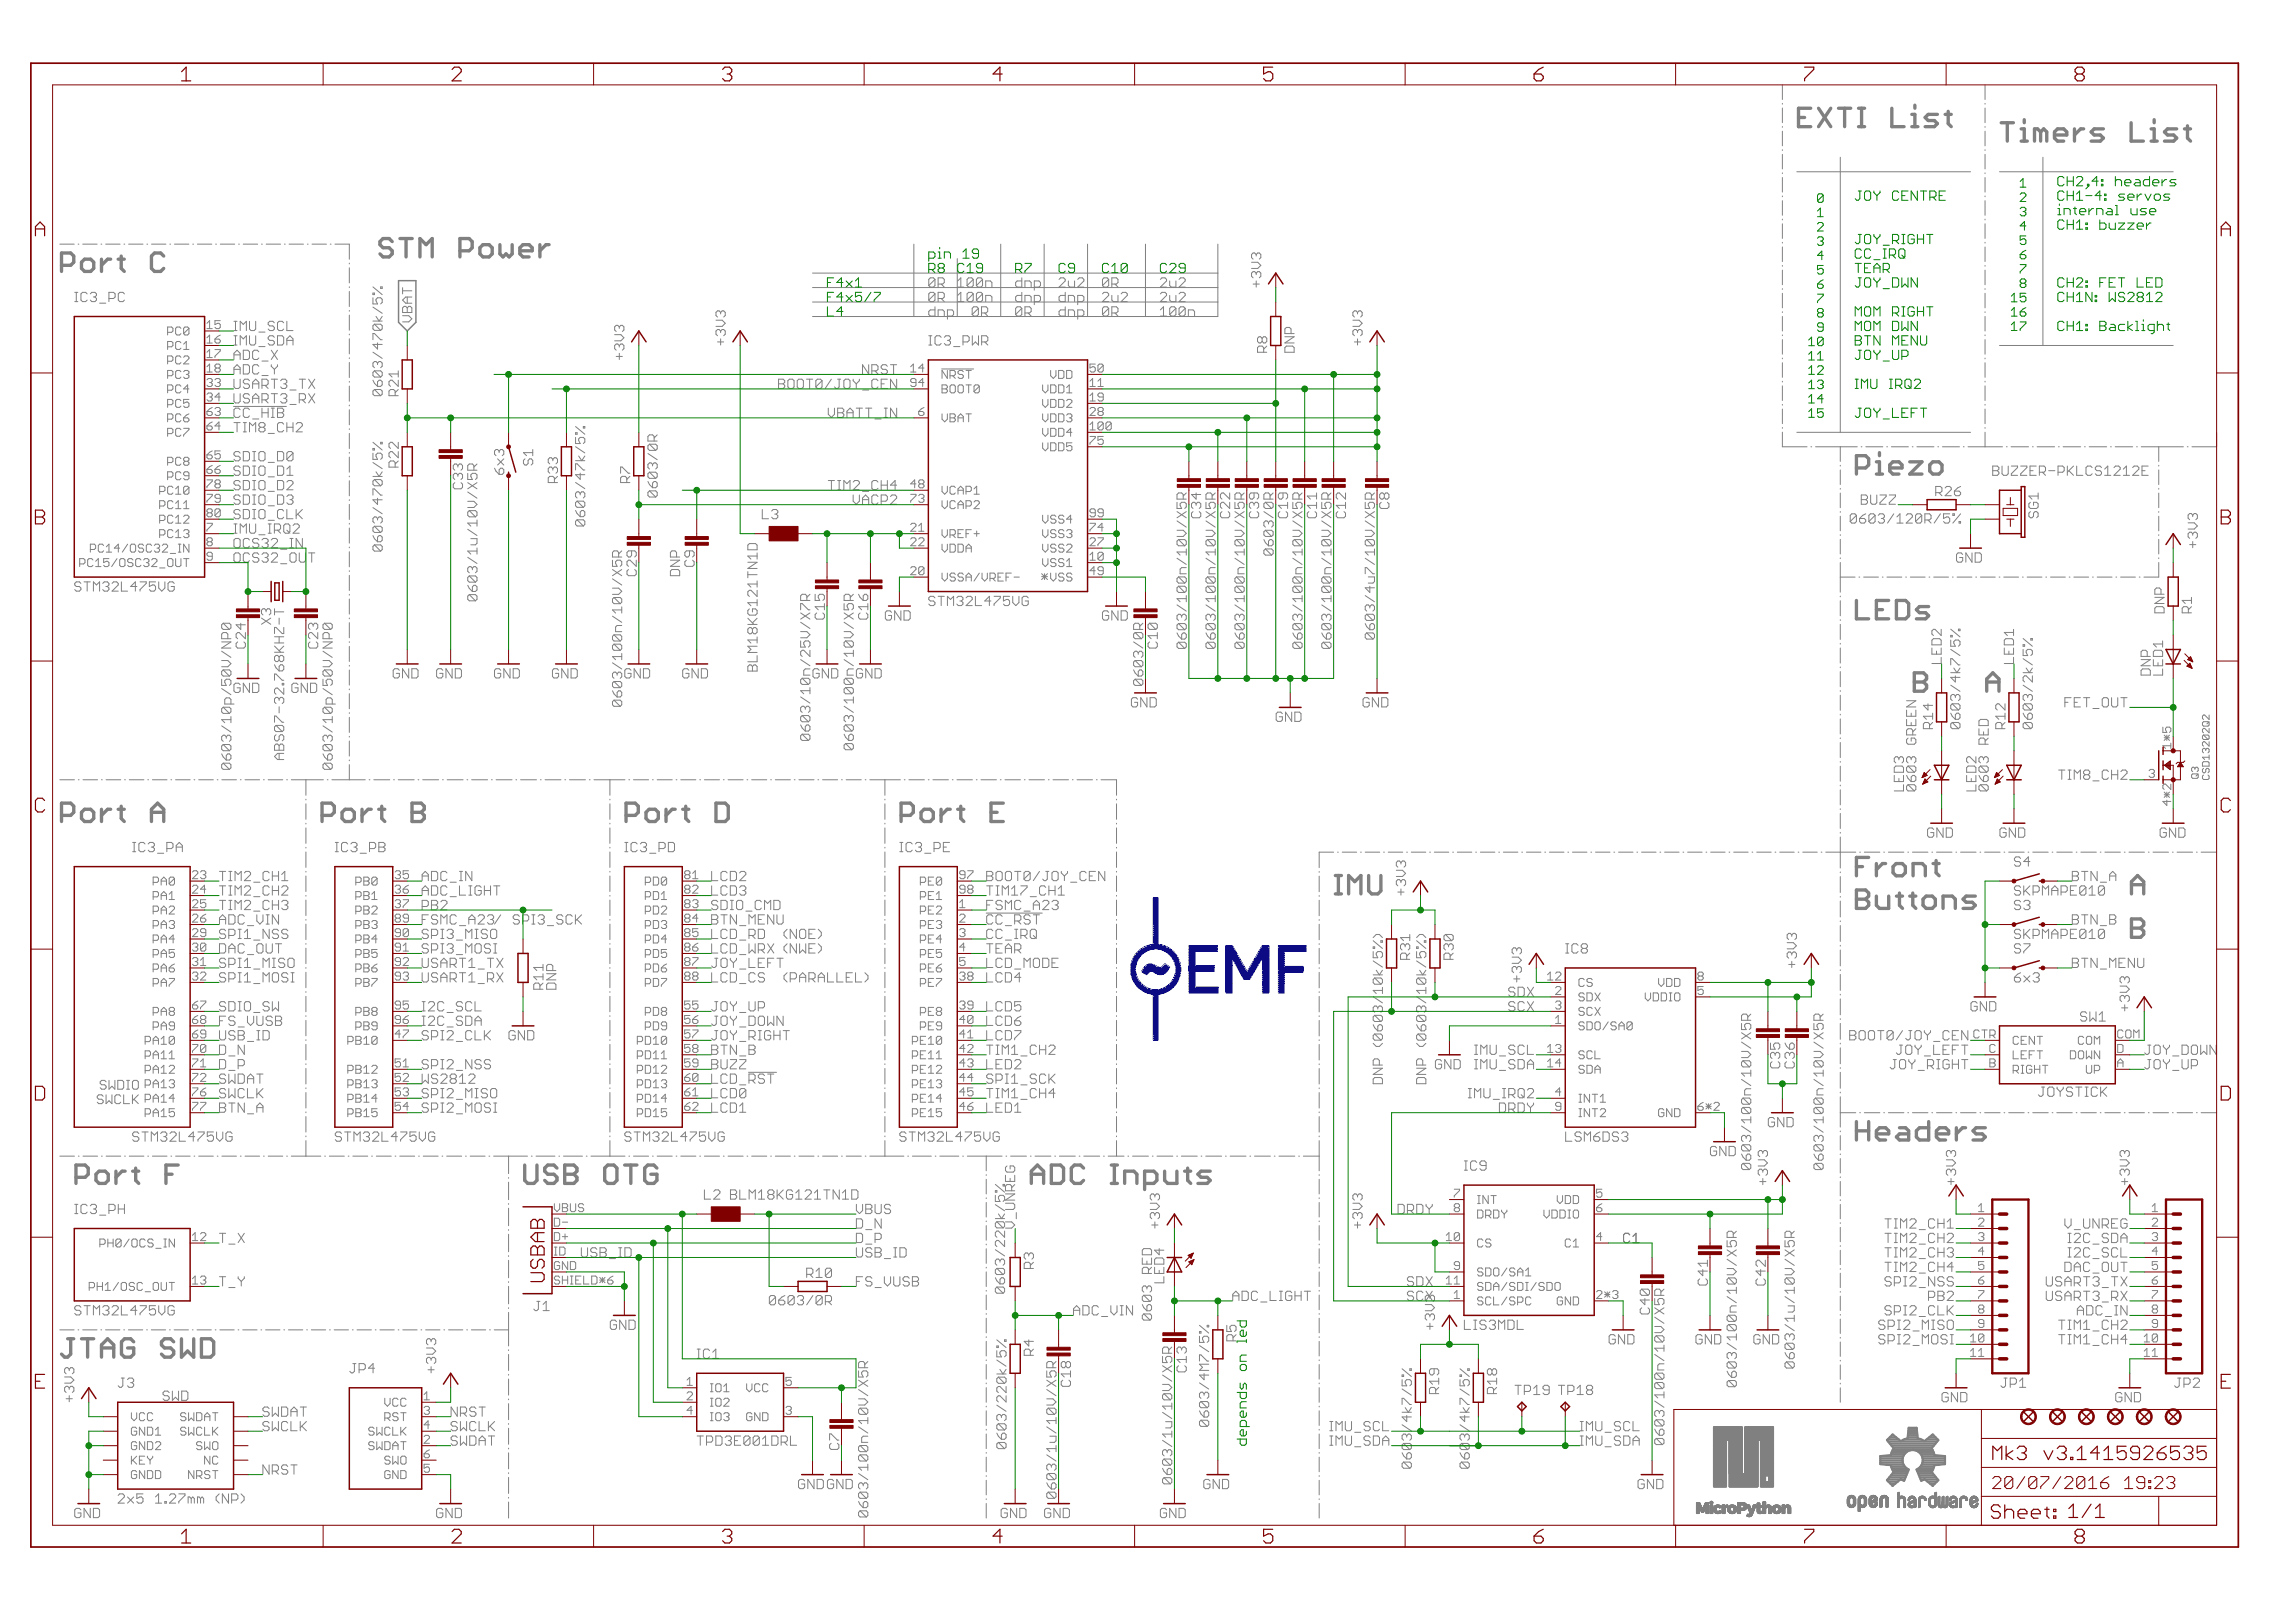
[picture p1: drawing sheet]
<svg xmlns="http://www.w3.org/2000/svg" width="1189mm" height="841mm" viewBox="0 0 1189 841" stroke-linecap="round" stroke-linejoin="round" font-family="sans-serif">
<g fill="none" stroke="#808080" stroke-width="1.7">
<path d="M938 56h-6v10h6M942 56l7 10M949 56l-7 10M953 56h6M956 56v10M963 56h3M965 56v10M980 56v10h7M991 59h1v7M992 55v1M1004 59h-5l-1 2 1 1h3l2 2-2 2h-4M1008 59h3"/>
<path d="M1010 58v6l1 2M932 61h3M963 66h3M991 66h3M1037 64h6M1040 64v9M1047 67h2v6M1047 73h4M1049 62v2M1058 68l-2-1h-2v6M1058 68v5M1058 68l1-1 2 1v5"/>
<path d="M1065 70h6v-2l-1-1h-4l-1 1v4l1 1h4M1075 67v6M1080 67h-2l-3 3M1090 67h-5l-1 1 1 2h3l2 2-2 1h-4M1104 64v9h7M1115 67h1v6M1115 73h3M1116 62v2M1128 67h-5l-1 1 1 2h3l2 2-2 1h-4M1132 67h3M1134 65v7l1 1M32 137h5l1-1v-3l-1-2h-5v10"/>
<path d="M42 136l2-2h3l2 2v3l-2 2h-3l-2-2zM53 134v7M57 134h-1l-3 3M61 134h3M63 133v6l1 2M85 133l-2-2h-3l-2 2v6l2 2h3l2-2M203 125l-1-1h-3l-2 1v2l2 1h3l1 2v2l-1 1h-3l-2-1M207 124h7M210 124v9M218 133v-9l3 3 3-3v9M238 130h5l2-2v-3l-2-1h-5v9M249 128l1-1h3l2 1v4l-2 1h-3l-1-1z"/>
<path d="M259 127v5l2 1 1-1 2 1 1-1v-5M269 130h7v-2l-2-1h-3l-2 1v4l2 1h3M280 127v6M285 127h-2l-3 3M972 239h2v7M974 235v1M990 239h6l-6 7h6M1002 239h3l1 2v3l-1 2h-3l-2-2v-3zM962 242h5l1-1v-3l-1-2h-5v10M972 246h4M979 242h7v-1l-2-2h-3l-2 2v3l2 2h3M962 311v10h6"/>
<path d="M972 316h4M979 311h-7v10h7M983 311h5l1 2v6l-1 2h-5zM1000 314h-5l-2 2 2 1h3l2 2-2 2h-5M992 353h5M992 349h5l1 1v2l-1 1 1 2v2l-1 1h-5zM1030 358v-6l3-3 3 3v6M1030 353h6M53 419v7M57 419h-1l-3 4M61 419h3M63 418v6l1 2"/>
<path d="M188 419v7M192 419h-1l-3 4M196 419h3M198 418v6l1 2M214 416h4l2 2v1l-2 2 2 2v1l-2 2h-4zM345 419v7M350 419h-2l-3 4M354 419h3M355 418v6l2 2M371 416h5l1 2v6l-1 2h-5zM488 419v7M492 419h-1l-3 4"/>
<path d="M496 419h4M498 418v6l2 2M520 416h-6v10h6M32 423h5l1-2v-3l-1-2h-5v10M42 421l2-2h3l2 2v3l-2 2h-3l-2-2zM78 426v-7l4-3 3 3v7M78 421h7M167 423h5l1-2v-3l-1-2h-5v10M177 421l2-2h3l2 2v3l-2 2h-3l-2-2zM214 421h4M324 423h5l2-2v-3l-2-2h-5v10M335 421l1-2h4l1 2v3l-1 2h-4l-1-2z"/>
<path d="M467 423h5l1-2v-3l-1-2h-5v10M477 421l2-2h3l2 2v3l-2 2h-3l-2-2zM514 421h3M692 454h3M694 454v9M709 454v8l2 1h3l2-1v-8M962 449h3M968 444h-6v10M972 447v7M977 447h-1l-4 4M983 447h3l1 2v3l-1 2h-3l-2-2v-3zM991 454v-7h5l2 2v5"/>
<path d="M1002 447h3M1003 446v6l2 2M1105 458h6M692 463h3M699 463v-9l3 3 3-3v9M962 461h5l1 2v1l-1 2 1 2v1l-1 2h-5zM962 466h5M972 464v5l2 2h5v-7M983 464h3M984 463v6l2 2M990 464h3M991 463v6l2 2"/>
<path d="M997 466l1-2h3l2 2v3l-2 2h-3l-1-2zM1007 471v-7h5l1 2v5M1024 464h-5l-2 2 2 2h3l2 1-2 2h-5M1105 463v-6l3-3 3 3v6M1105 476h4l2 2v1l-2 2 2 2v1l-2 2h-4zM1105 481h4M962 581v10M962 586h6M968 581v10M972 588h7v-2l-2-2h-3l-2 2v3l2 2h3M984 584h4l1 2v5h-5l-1-2 1-1h5M1000 581v10h-5l-2-2v-3l2-2h5"/>
<path d="M1004 588h6v-2l-2-2h-3l-1 2v3l1 2h3M1014 584v7M1019 584h-2l-3 4M1029 584h-5l-1 2 1 2h3l2 1-2 2h-4M39 610h5l2-2v-3l-2-1h-5v9M50 608l1-1h4l1 1v4l-1 1h-4l-1-1zM60 607v6M65 607h-2l-3 3M69 607h3M70 605v7l2 1M86 608h3M92 604h-6v9"/>
<path d="M272 604v8l2 1h3l1-1v-8M289 605l-2-1h-3l-2 1v2l2 1h3l2 2v2l-2 1h-3l-2-1M293 604h4l2 1v2l-2 1 2 2v2l-2 1h-4zM293 608h4M315 604h3l2 1v7l-2 1h-3l-2-1v-7zM324 604h6M327 604v9M340 605l-1-1h-3l-2 1v7l2 1h3l1-1v-4h-3M534 608h7M534 613v-6l4-3 3 3v6M545 604h5l1 1v7l-1 1h-5zM562 605l-2-1h-3l-2 1v7l2 1h3l2-1"/>
<path d="M576 604h3M576 613h3M578 604v9M583 613v-6h5l1 1v5M593 613h5l2-1v-4l-2-1h-5v9M604 607v5l1 1h5v-6M614 607h3M616 605v7l1 1M627 607h-5l-1 1 1 2h4l1 2-1 1h-5M35 694h3M37 694v8l-2 1h-2l-1-1M42 694h7"/>
<path d="M45 694v9M53 698h6M69 695l-1-1h-3l-2 1v7l2 1h3l1-1v-4h-3M90 695l-2-1h-3l-1 1v2l1 1h3l2 2v2l-2 1h-3l-1-1M94 694v9l3-3 3 3v-9M104 694h5l2 1v7l-2 1h-5zM53 703v-6l3-3 3 3v6"/>
</g>
<g fill="none" stroke="#808080" stroke-width=".52">
<path d="M924 44v8M924 54h.1M924 56v8M1029 44v8M1029 54h.1M1029 56v8M924 66h.1M924 68v8M924 78h.1M924 80v8M1029 66h.1M1029 68v8"/>
<path d="M1029 78h.1M1029 80v8M924 90h.1M924 92v8M931 89h90M954 81v143M1029 90h.1M1029 92v8M1036 89h90M1059 81v98M924 102h.1M924 104v8"/>
<path d="M924 114h.1M924 116v8M1029 102h.1M1029 104v8M1029 114h.1M1029 116v8M31 127h7M40 127h1M43 127h7M52 127h1M55 127h7M64 127h1"/>
<path d="M67 127h7M76 127h1M79 127h7M88 127h.1M90 127h8M100 127h.1M102 127h8M112 127h.1M114 127h8M124 127h.1M126 127h8M136 127h.1"/>
<path d="M138 127h7M147 127h1M150 127h7M159 127h1M162 127h7M171 127h1M174 127h7v7M181 136v1M181 139v8M474 127v37M496 134v30M519 127v37"/>
<path d="M541 127v37M564 127v37M594 127v37M631 127v37h-210M649 136h3l1 2-1 1h-3M651 132v1M651 132l-1-1-1 1v1v1M651 132l1-1 1 1v1v1M924 126h.1M924 128v8M924 138h.1M924 140v8"/>
<path d="M1029 126h.1M1029 128v8M1029 138h.1M1029 140v8M39 151h1M39 156h1M40 151v5M45 152l-1-1h-1l-1 1v3l1 1h1l1-1M47 152l1-1h1l1 1-1 2M48 154h1M49 154l1 1-1 1h-1l-1-1M52 157h3"/>
<path d="M56 155h3l1-1v-2l-1-1h-3v5M64 152v-1h-2l-1 1v3l1 1h2v-1M181 149h.1M181 151v8M193 152h1v1h-1zM193 154v4h3l-1-2 1-2h1l1 1v2l-1 1M193 159l5 3M193 149l5 4M197 149h1h-1zM209 149v3M209 160v-1l2 1 2-1v1v2h-4zM209 151h4"/>
<path d="M211 154v3M211 160v2M213 154h-3l-1 2 1 1h3M421 142h210M421 149h210M421 157h210M485 145l-1-1h-2l-1 1v3M485 152l-1-1h-2l-1 1v3M485 159v5h-3l-1-1v-2h1h3M485 145v3l-1 1h-2l-1-1M485 152v3l-1 1h-2l-1-1M485 145l-4 3"/>
<path d="M485 152l-4 3M486 147h3v-1v-1v-1h-3v5M486 155h3v-1v-2v-1h-3v5M488 147l1 2M488 155l1 1M496 149h4M496 156h4M496 153l2-2v5M496 146l2-2v5M504 145v-1h-2l-1 1v3M504 145v3v1h-2l-1-1M504 152v-1h-2l-1 1v3"/>
<path d="M504 152v3v1h-2l-1-1M504 152l-3 3M504 145l-3 3M507 160v3l-1 1h-1l-1-1M507 160l-1-1h-1l-1 1v3M507 160l-3 3M509 145l-1-1h-1l-1 1v3M509 145v3l-1 1h-1l-1-1M509 152l-1-1h-1l-1 1v3M509 152v3l-1 1h-1l-1-1M509 152l-3 3M509 145l-3 3"/>
<path d="M511 149v-3h2h1v3M511 156v-3h2l1 1v2M530 144v5h-3l-1-1v-2h1h3M530 151v5h-3l-1-1v-1l1-1h3M530 160v3l-1 1h-2l-1-1M530 160l-1-1h-2l-1 1v3M530 160l-4 3M531 156v-3h3v1v2M531 149v-3h3v3M536 149h2l1-1v-2h-1h-2v4M536 156h2l1-1v-1l-1-1h-2v5M549 145l1-1h1l1 1v1l-3 3h3"/>
<path d="M552 151v5h-2l-1-1v-1l1-1h2M552 159v5h-2l-1-1v-2h1h2M554 146v2v1h3v-3M554 156v-3h2l1 1v2M559 145v-1h2l1 1v1l-3 3h3M559 156h2l1-1v-1l-1-1h-2v5M571 152l1-1h2l1 1v1l-4 3h4M575 145l-1-1h-2l-1 1v3M575 145v3l-1 1h-2l-1-1M575 160v3l-1 1h-2l-1-1M575 160l-1-1h-2l-1 1v3M575 145l-4 3"/>
<path d="M575 160l-4 3M576 147h3v-1v-1v-1h-3v5M576 153v2l1 1h2v-3M578 147l1 2M581 152l1-1h1l1 1v1l-3 3h3M601 145l1-1h2l1 1v1l-4 3h4M601 152l1-1h2l1 1v1l-4 3h4M606 146v2l1 1h2v-3M606 153v2l1 1h2v-3M609 160v3v1h-2l-1-1M609 160v-1h-2l-1 1v3M609 160l-3 3"/>
<path d="M611 145l1-1h1l1 1v1l-3 3h3M611 152l1-1h1l1 1v1l-3 3h3M614 160v3l-1 1h-1l-1-1M614 160l-1-1h-1l-1 1v3M614 160l-3 3M649 147h4M651 142h.1M651 146v3M651 142l-1-1-1 1v1v1M651 142l1-1 1 1v1v1M924 150h.1M924 152v8"/>
<path d="M1029 150h.1M1029 152v8M87 172h2h1v-2l-1-1h-2v5M87 180h2l1-1v-1l-1-1h-2v4M94 170l-1-1h-1l-1 1v3l1 1h1l1-1M94 178l-1-1h-1l-1 1v2l1 1h1l1-1M95 178l2-1v4M98 170l-1-1h-1l-1 1v3M98 170v3l-1 1h-1l-1-1M98 170l-3 3M107 178h3M107 168l2-2v4"/>
<path d="M107 175l2-1v4M107 170h3M111 176h2l1 1-1 1h-1l-1-1zM114 166h-3v2h2h1v2h-1h-1h-1M114 174l-3 2M121 166h2M121 179h2M121 174h2M121 171h2M122 166v5M122 174v5M124 171v-5l2 2 2-2v5"/>
<path d="M124 179v-5l2 2 2-2v5M129 166v4l1 1h2l1-1v-4M129 174v4l1 1h2l1-1v-4M134 180h3M134 172h3M142 167l-1-1h-1l-1 1 1 2h1l1 1-1 1h-1l-1-1M142 175l-1-1h-1l-1 1 1 1h1l1 1-1 2h-1l-1-1M144 174h2l1 1v3l-1 1h-2zM147 167l-1-1h-1l-1 1v3l1 1h1l1-1M149 176h3M149 179v-3l1-2 2 2v3M149 166v5h3"/>
<path d="M181 161h.1M181 163v8M181 173v1M181 176v7M193 176v-3h1l3 3h1M193 166h5M194 168l-1 1v1l1 1h3M194 168h3l1 1v1l-1 1M194 168l3 3M195 164l1 2 2-2M196 178v3l-3-3h5M209 164h3l1 1-1 2h-3"/>
<path d="M319 173h3l1 2-1 2h-3M321 169v1M321 179v1M321 179l-1-1-1 1v2M321 169h-1h-1v2v1M321 179l1-1 1 1v2M321 169h1h1v2v1M371 166h3l2 2-2 1h-3M372 177h3M373 172v-1l-2 1v1l1 1M373 172l1-1 2 1v1l-1 1M373 162v-1l-2 1v1l1 1"/>
<path d="M373 162l1-1 2 1v1l-1 1M373 162v1M373 172h.1M373 176v3M481 179h2M481 174h2M482 174v5M486 164v-3h3v3M488 175l-1-1h-2v1v3v1h2l1-1M489 175l1-1h2l1 1-1 1M491 164h2l1-1v-2h-1h-2v4M491 176h1"/>
<path d="M492 176l1 1-1 2h-2l-1-1M494 180h3M499 177h2l1-1v-1l-1-1h-2v5M504 174v5l2-2 1 2v-5M509 162h2l1-1v-1l-1-1h-2v5M509 177h2l1-1v-1l-1-1h-2v5M510 162l2 2M510 177l2 2M531 162h3v-1v-1v-1h-3v5M533 162l1 2M554 164v-3h2h1v3M559 164h2l1-1v-2h-1h-2v4"/>
<path d="M576 162h3v-1v-1v-1h-3v5M578 162l1 2M601 164h4M601 161l2-2v5M616 164v-3h2h1v3M654 175l-1-1-1 1v2l1 1 1-1M654 175l1-1 2 1v2l-1 1-2-1M654 175v2M657 179l-2 2M666 174h5l-5 4h5M667 179h3l1 1v3h-5v-3zM669 173v-3h-1h-1h-1v3h5"/>
<path d="M701 166h3l2 2-2 1h-3M702 177h3M704 162v1M704 172h.1M704 176v3M704 172l-1-1-2 1v1l1 1M704 162l-1-1-2 1v1l1 1M704 172v-1l2 1v1l-1 1M704 162v-1l2 1v1l-1 1M924 162h.1M924 164v8M924 174h.1"/>
<path d="M924 176v8M1029 162h.1M1029 164v8M1029 174h.1M1029 176v8M1036 179h90M87 195h2l1-1v-1l-1-1h-2v4M87 187h2h1v-2l-1-1h-2v5M94 185l-1-1h-1l-1 1v3l1 1h1l1-1M94 193l-1-1h-1l-1 1v2l1 1h1l1-1M95 193l1-1h1l1 1-1 1M95 185l1-1h1l1 1v1l-3 3h3"/>
<path d="M95 181h3M97 194h.1M97 194l1 1-1 1h-1l-1-1M107 193h3M107 197l1-1h1l1 1-1 1M107 183l2-2v4M107 190l2-1v4M107 185h3M109 198h.1M109 198l1 1-1 1h-1h-1M111 197l1-1h1l1 1-1 1M111 181h3l-3 4"/>
<path d="M112 191h-1l1 2h1l1-1-1-1M112 191l-1-1 1-1h1h1l-1 2M112 191h1M113 198h.1M113 198l1 1-1 1h-1h-1M121 186v-3l2-2 1 2v3M121 194v-3l2-2 1 2v3M121 196v4l1 1h2v-1v-4M121 191h3M121 184h3M126 181h2l1 1v4h-1h-2zM126 189h2l1 1v3l-1 1h-2z"/>
<path d="M129 197l-1-1h-1l-1 1v1l1 1h1l1 1-1 1h-1l-1-1M131 199h3M134 190l-1-1h-1l-1 1v3l1 1h1l1-1M134 182l-1-1h-1l-1 1v4h1h1h1M136 200h2l1-1v-2l-1-1h-2v5M136 187h3M136 195h3M137 200l2 1M141 196h3M141 181l3 5M141 189v1l1 1M142 191v3"/>
<path d="M142 196v5M144 189v1l-2 1M144 181l-3 5M145 197l1-1h2l1 1-1 2M147 199h1M148 199l1 1-1 1h-2l-1-1M155 196h3M157 196v5M160 196l3 5M163 196l-3 5M181 185v1M181 188v8"/>
<path d="M181 198h.1M193 197l3 3M193 182l5 4M194 192l-1 1v2h1h3M194 192h3l1 1v2h-1M194 192l3 3M196 188l-1-1-2 1v2l1 1M196 188v-1l2 1v2l-1 1M196 198l1-1 1 1v1l-1 1h-1zM196 188v1M206 197v3l-3-3-1 1v1v1M206 194h-4l1 1"/>
<path d="M206 192v3M319 185h4M321 183v3M403 196h3l1 1-1 2 1 1-1 1h-3zM403 199h3M409 196h2l1 1v3l-1 1h-2l-1-1v-3zM414 196h2v1v3v1h-2l-1-1v-3zM418 196h3M420 196v5M426 197l-1-1h-1l-1 1v3M426 197v3l-1 1h-1l-1-1M426 197l-3 3"/>
<path d="M431 196l-3 5M434 196h2M435 196v4l-1 1-2-1M438 196h2l1 1v3l-1 1h-2l-1-1v-3zM442 196v1l2 2M444 199v2M445 196v1l-1 2M450 189v5l-3-5v5M452 192h2l1-1v-1l-1-1h-2v5M453 192l2 2M455 197l-1-1h-1l-1 1v3l1 1h1l1-1M457 199h1"/>
<path d="M460 190l-1-1h-2v2h2l1 2-1 1h-2v-1M460 196h-3v5h3M461 189h4M463 189v5M465 196v5l-4-5v5M472 193h3M472 190l1-1v4M475 198h-2h-1l1-2h1l1 1v3h-1h-1h-1M479 191h-3l2-2v4M479 198h-3l2-2v4M488 191h17M488 199h2l1 1-1 2 1 1-1 1h-2z"/>
<path d="M491 192v4l-3-4v4M492 195h2l1-1v-1l-1-1h-2v4M494 195l1 1M499 193v-1h-2l-1 1 1 1h2v1v1h-2l-1-1M501 192h2M501 199h2M502 192v4M502 199v5M540 199v3l2 2 1-2v-3M544 192v3l2 1 1-1v-3M544 199h3v1v3v1h-3zM549 192h2v1v2v1h-2z"/>
<path d="M549 199h2v1v3v1h-2zM553 192h2l1 1v2l-1 1h-2zM565 198l1-2v4M568 189h-3v2l1-1 2 1v1l-1 1h-1l-1-1M569 198l1-2v4M572 189h-1h-1h-1v3M572 189l-3 3M572 189v3l-1 1h-1l-1-1M655 183v-3l-1-1h-1l-1 1v3h5M924 186h.1M924 188v8M924 198h.1"/>
<path d="M924 200v8M1029 186h.1M1029 188v8M1029 198h.1M1029 200v8M87 210h2l1-1v-1l-1-1h-2v4M87 217h2h1v-2l-1-1h-2v5M87 202h2h1v-2l-1-1h-2v5M94 200l-1-1h-1l-1 1v3l1 1h1l1-1M94 208l-1-1h-1l-1 1v2l1 1h1l1-1M94 215l-1-1h-1l-1 1v3l1 1h1l1-1M95 217h2l1 1-1 1h-1l-1-1z"/>
<path d="M98 202h-3l2-3v5M98 207h-3v2l2-1 1 1v1l-1 1h-1l-1-1M98 214l-3 3M107 213h2l1 2h-1h-1h-1zM107 204h1h1h1l-1 2M109 206h.1M109 206h1l-1 2h-1l-1-1M110 211l-3 2M110 219l-3 2M111 212l1-1h1l1 1-1 1M113 213h.1M113 213l1 1-1 1h-1h-1"/>
<path d="M114 206h-3l2-2v4M121 211h27M121 204v4l1 1h2v-1v-4M121 219h3M123 219v5M124 212v-1h-2l-1 1v3l1 1h2v-1M126 219h2M127 219v5M129 212l-1-1h-1l-1 1v3l1 1h1l1-1M129 205l-1-1h-1l-1 1 1 1h1l1 1-1 2h-1l-1-1M131 201v-3l2-2 1 2v3M131 209v-3l2-2 1 2v3"/>
<path d="M131 217h3M131 206h3M136 214h3M136 207h2l1-1v-1l-1-1h-2v5M136 211v5M137 207l2 2M139 211v5M141 211h1M141 216h1M141 204h3M141 211v5M142 204v5"/>
<path d="M144 211h2l1 1-1 2 1 1-1 1h-2zM144 214h2M145 205l1-1h2l1 1-1 1M147 220l-1-1h-1l-1 1v3l1 1h1l1-1M147 206h1M148 206l1 1-1 2h-2l-1-1M149 219v5M150 202h3M150 210h3M152 219v5M153 220l1-1h2l1 1v1l-4 3h4M155 207h3v-1v-1v-1h-3v5"/>
<path d="M157 207l1 2M160 204l3 5M163 204l-3 5M181 200v8M181 210h.1M181 212v8M194 202l-1 1v1l1 1h3M194 202h3l1 1v1l-1 1M194 202l3 3M205 205v-2l-1-1h-2v1v2h4M206 202l-1 1M429 211v4l2 1 1-1v-4"/>
<path d="M434 211h2l1 1-1 2 1 1-1 1h-2zM434 214h2M439 216v-3l2-2 1 2v3M439 214h3M444 211h3M445 211v5M447 202h3M449 211h3M450 211v5M453 217h4M458 211h2M458 216h2"/>
<path d="M459 211v5M465 211v5l-4-5v5M476 213h2l1 2h-1h-1h-1zM479 211l-3 2M488 214v3l2 2 1-2v-3M488 202h2M492 200l1-1h1l1 1v3l-1 1h-1l-1-1zM492 214h2l1 1-1 2 1 1-1 1h-2zM492 217h2M496 217h3M496 200l1-1h2v1v3v1h-2l-1-1zM496 219v-3l2-2 1 2v3"/>
<path d="M501 214h2M502 214v5M508 200l-3 3M508 200v3l-1 1h-2v-1M508 200l-1-1h-2v1v3M540 207v3l2 1 1-1v-3M540 214v3l2 2 1-2v-3M544 207h3v1v2v1h-3zM544 214h3v1v3v1h-3zM549 207h2v1v2v1h-2zM549 214h2v1v3v1h-2zM553 201l1-2v5"/>
<path d="M553 208v-1h2l1 1-3 3h3M553 215v-1h2l1 1-1 2M553 204h3M554 217h1M555 217h1l-1 2h-2v-1M565 212l1-1h1l1 1v1l-3 2h3M565 200h3M565 205l1-1v4M565 208h3M569 200h3M570 213l-1 1 1 1h1h1l-1-2M570 213h-1l1-2h1l1 1-1 1"/>
<path d="M570 213h1M572 219l-3 3M572 206h-2l-1-1 1-1h1h1v3l-1 1h-1l-1-1M572 219h-1h-1h-1v3M572 219v3l-1 1h-1l-1-1M576 219h-1h-1h-1v3M576 219v3l-1 1h-1l-1-1M576 219l-3 3M924 210h.1M924 212v8M1029 210h.1M1029 212v8"/>
<path d="M87 240h2l1-1v-1l-1-1h-2v4M87 225h2l1-1v-1l-1-1h-2v4M94 223l-1-1h-1l-1 1v2l1 1h1l1-1M94 238l-1-1h-1l-1 1v2l1 1h1l1-1M95 222h3l-3 4M96 239l-1 1 1 1h1l1-1-1-1M96 239l-1-1 1-1h1l1 1-1 1M96 239h1M107 221h2l1 1-1 1h-1l-1-1zM107 236h2l1 1-1 1h-1l-1-1zM110 234l-3 2M114 234h-3v2l2-1 1 1v1l-1 1h-1l-1-1"/>
<path d="M114 221h-3l2-2v4M124 235v-1h-2l-1 2h1h2v2v1h-2l-1-1M126 234h2l1 1v3l-1 1h-2zM126 224h2M129 224v-5l2 2 2-2v5M131 239h2M131 234h2M132 234v5M135 221l-1 1 1 2h2v-1v-2M135 234h2v1v3v1h-2l-1-1v-3zM135 221h-1l1-2h2v1v1M135 221h2"/>
<path d="M139 240h3M139 225h3M144 234h2l1 1v3l-1 1h-2zM149 221h3M152 235v3l-1 1h-2v-1M152 235l-1-1h-2v1v3M152 235l-3 3M181 222v1M181 225v7M181 234v1M181 237v8M193 232h1v1h-1z"/>
<path d="M193 235v3h3l-1-2 1-1h1l1 1v1l-1 1M193 240l5 3M193 229l5 4M197 229h1v1h-1zM206 229v3l-3-3h-1v1v2M206 234v3l-3-3-1 1v1v1M206 239l-1 1M258 238l3 3M259 234v-1l2 1v1l-1 1M259 234v1M259 234l-1-1-2 1v1l1 1M261 238l-3 3"/>
<path d="M272 238l-1 1v1l2 1 1-1v-1l1-1 1 1v1l-1 1M276 233v3M276 235h-5l2 1M287 238v-1l2 1v2h-1M287 238l-1-1-2 1v2h1M287 238v1M298 224h1v1h-1zM298 227v3h3l-1-3h1h1h1v2l-1 1M298 239h5M298 231l5 4M298 221l5 4M300 236l1 3 2-3"/>
<path d="M302 221h1v1h-1zM336 235l5 3M337 230l-1 1v2h1h3M337 230h3l1 1v2h-1M337 230l3 3M339 229v-3l-1-1h-1l-1 1v3h5M341 225l-2 2M540 229v3l2 2 1-2v-3M540 222v3l2 1 1-1v-3M544 222h3v1v2v1h-3zM544 229h3v1v3v1h-3zM549 222h2v1v2v1h-2z"/>
<path d="M549 229h2v1v3v1h-2zM556 224h-3l2-2v4M556 229h-3v3l1-1 2 1v1l-1 1h-2v-1M565 226h3l-3 4M565 220l1-1v4M565 223h3M572 226h-3v2h1h2v2h-1h-1h-1M924 222h.1M924 224v8h12M931 224h90M939 232h.1M941 232h22"/>
<path d="M954 232v7M965 232h.1M967 232h9M978 232h.1M980 232h9M991 232h.1M993 232h9M1004 232h1M1007 232h8M1018 232h.1M1020 232h18M1029 222h.1"/>
<path d="M1029 224v8M1040 232h.1M1042 232h9M1053 232h1M1056 232h9M1067 232h.1M1069 232h9M1080 232h1M1083 232h9M1094 232h.1M1096 232h9M1107 232h1"/>
<path d="M1110 232h22M1119 232v7M1134 232h.1M1149 224v8h-13M83 255h2v-1v-1v-1h-2v4M87 247h2h1v-2l-1-1h-2v5M90 253l-1-1h-1l-1 1v2l1 1h1l1-1M91 256h3M91 253l1-1v4M94 245l-1-1h-1l-1 1v3l1 1h1l1-1M98 247h-2l-1-1 1-2h1l1 1v3l-1 1h-1l-1-1M98 253l-1-1h-1l-1 1v2"/>
<path d="M98 253v2l-1 1h-1l-1-1M98 253l-3 2M107 249h3l-3 4M107 243h2l1 2h-1h-1h-1zM107 256h3l-3 4M110 241l-3 2M111 243h2l1 2h-1h-1h-1zM112 251l-1-1 1-1h1h1l-1 2M112 251h-1l1 2h1l1-1-1-1M112 251h1M114 241l-3 2M114 258h-2h-1l1-2h1l1 1v3h-1h-1h-1"/>
<path d="M124 257v-1h-2l-1 1 1 2h2v1v1h-2h-1M124 242h-2h-1l1 2h2v1v1h-2h-1M124 250v-1h-2l-1 2h1h2v2v1h-2l-1-1M126 242h2h1v4h-1h-2zM126 249h2l1 1v3l-1 1h-2zM126 256h2l1 1v4h-1h-2zM131 242h2M131 246h2M131 249h2M131 254h2M131 256h2M132 242v4"/>
<path d="M132 249v5M132 256v5M135 242h2v4h-2h-1v-4zM135 249h2v1v3v1h-2l-1-1v-3zM135 256h2v1v4h-2h-1v-4zM139 255h3M139 247h3M144 242h2h1v4h-1h-2zM144 249h2l1 1v3l-1 1h-2zM144 256h2l1 1v4h-1h-2zM149 246h3M149 250v-1h2l1 1v1l-3 3h3"/>
<path d="M149 257v-1h2l1 1-1 2M149 243l1-1v4M150 259h1M151 259l1 1-1 1h-2M181 247h.1M181 249v8M181 259h.1M193 257v-4h1l3 4h1M193 247h5M194 249h-1v2l1 1h3M194 249h3h1v2l-1 1M194 249l3 3"/>
<path d="M195 244l1 3 2-3M196 258v3l-3-2h5M205 242v-2l-1-1h-2v1v2h4M236 250l-1 1v2h1h3h1v-2l-1-1M237 246l-1-1-1 1v2h1M237 246l1-1 2 1v2h-1M237 241l-1-1-1 1v2l1 1M237 241l1-1 2 1v2l-1 1M237 241v1M237 246v1M242 245v3h3l-1-1 1-2h1l1 1v2h-1M242 260h4l1 1-1 2h-4"/>
<path d="M242 255l5 3M242 250l5 3M246 244v-3l-1-1h-2l-1 1v3h5M247 250l-5 3M247 240l-1 2M256 243l3 3M259 243h1h1v2l-1 1h-1zM287 243v-1l2 1v1l-1 1M287 243l-1-1-2 1v1l1 1M287 243v1M287 250v-2v-1h-2l-1 1v2h5M289 247l-2 1"/>
<path d="M298 244v-4h1l3 4h1M298 250l5 3M299 260h-1v2l1 1h3M299 260h3h1v2l-1 1M299 260l3 3M301 256l-1-1-2 1v1l1 1M301 256v-1l2 1v1l-1 1M301 245v3l-3-2h5M301 256h.1M322 245v-3l4 3M325 250v-2l-1-1h-2v1v2h4M326 247l-1 1"/>
<path d="M336 250l2 3M337 254l-1 1v2l1 1h3M337 245h-1v2l1 1h3M337 254h3l1 1v2l-1 1M337 245h3h1v2l-1 1M337 254l3 4M337 245l3 3M338 241l-1-1-1 1v1l1 1M338 241l1-1 2 1v1l-1 1M338 250h1h2v2l-1 1h-2zM338 241h.1M429 249h3"/>
<path d="M431 249v5M434 249h2M434 254h2M435 249v5M437 254v-5l2 2 2-2v5M442 256v4l2 1 1-1v-4M442 250l1-1h2v1v1l-3 3h3M447 259h3M447 255h3M455 250l-1-1h-1l-1 1v3l1 1h1l1-1M455 257l-1-1h-1l-1 1v4h1h1h1M457 260h2l1-1v-2l-1-1h-2v5"/>
<path d="M457 249v5M457 251h3M460 249v5M461 257l1-1h2l1 1v1l-4 3h4M465 251h-4l3-2v5M472 256h3l-3 4M475 251h-3l2-2v4M476 257l1-1h1l1 1-1 1M477 251h-1l1 2h1l1-1-1-1M477 251l-1-1 1-1h1h1l-1 2M477 251h1M477 258h1"/>
<path d="M478 258l1 1-1 1h-1h-1M488 252v3l2 1 1-1v-3M488 259v3l2 2 1-2v-3M495 253l-1-1h-1l-1 1v2l1 1h1l1-1M496 256v-3l2-1 1 1v3M496 254h3M501 255h2v-1v-1v-1h-2v4M505 256h3M505 253l1-1v4M613 259v-3l-1-1h-1l-1 1v3h5M615 255l-2 2M620 255v4l-3-3h5"/>
<path d="M628 259v-3l-1-1h-1l-1 1v3h5M630 255l-2 2M637 255v4l-3-4-2 1v2l1 1M643 259v-3l-1-1h-1l-1 1v3h5M645 255l-2 2M650 255v3l-1 1-2-1v-2l1-1h3l1 1v2l-1 1M658 259v-3l-1-1h-1l-1 1v3h5M660 255l-2 2M665 255v3l-1 1-2-1v-2l1-1h3l1 1v2l-1 1M673 259v-3l-1-1h-1l-1 1v3h5M675 255l-2 2M682 255v4"/>
<path d="M682 257h-4l1 2M688 259v-3l-1-1h-1l-1 1v3h5M690 255l-2 2M697 255v4l-3-4-1 1v2v1M711 259v-3l-1-1h-2v1v3h4M712 255l-1 2M717 256v-1l-2 1v2l1 1 1-1M717 256l1-1 2 1v2l-1 1-2-1M717 256v2M954 241v1M954 244v7M954 253h.1"/>
<path d="M954 256v7M965 259h2M965 256h2l1 1-1 2 1 2h-1h-2zM969 256v5h1h2h1v-5M974 256h3v1l-3 4h3M979 256h3v1l-3 4h3M1003 255h3v-1v-1v-1h-3v5M1005 255l1 2M1008 253l1-1h1l1 1v1l-3 3h3M1013 254h2l1 2-1 1h-1l-1-1zM1016 252l-3 2M1033 242h2h1l-1 2 1 2h-1h-2z"/>
<path d="M1033 244h2M1038 242v4h2h1v-4M1042 242h4l-4 4h4M1047 242h3l-3 4h3M1052 244h2M1055 242h-3v4h3M1056 257h-5l2 2M1056 255v4M1057 245h2l1-1v-2h-1h-2v4M1058 245l2 1M1062 244h3M1067 245h2l1-1v-2h-1h-2v4"/>
<path d="M1071 242v4M1072 244l3 2M1075 242l-4 3M1076 242v4h3M1084 242h-1h-1h-1v4h1h1h1M1089 242h-1h-1h-1l1 2h1l1 1-1 1h-1h-1M1091 246h3M1091 243l1-1v4M1096 242h2h1v1l-3 3h3M1100 246h4M1100 243l2-1v4M1105 242h1h2v1l-3 3h3"/>
<path d="M1110 244h2M1113 242h-3v4h3M1119 241v1M1119 244v7M1119 253h.1M1119 256v7M83 262h2v-2v-1h-2v5M83 270h2v-1v-1v-1h-2v4M83 277h2v-2v-1h-2v5M90 268l-1-1h-1l-1 1v2l1 1h1l1-1M90 275l-1-1h-1l-1 1v3l1 1h1l1-1M90 260l-1-1h-1l-1 1v3l1 1h1l1-1"/>
<path d="M91 279h3M91 271h3M91 264h3M91 261l1-2v5M91 268l1-1v4M91 276l1-2v5M95 268l1-1h1l1 1-3 3h3M95 275l1-1h1l1 1-1 2M95 264h3M95 261l2-2v5M97 277h.1M97 277h1l-1 2h-1l-1-1"/>
<path d="M107 271h3l-3 4M108 266h-1l1 2h1l1-1-1-1M108 266l-1-1 1-1h1h1l-1 2M108 266h1M114 264v3l-1 1h-1l-1-1M114 264h-1h-1h-1v3M114 264l-3 3M121 280l1-1h2v1v3v1h-2l-1-1zM121 276h2M121 272h2M122 272v4M124 265v-1h-2l-1 2h1h2v2v1h-2l-1-1"/>
<path d="M124 276v-4l2 1 2-1v4M126 264h2l1 1v3l-1 1h-2zM129 280l-1-1h-1l-1 1v3l1 1h1l1-1M129 272v4h1h2h1v-4M131 269h2M131 264h2M131 261h2M132 264v5M134 280l-1-1h-1l-1 1 1 1h1l1 1-1 2h-1l-1-1M134 277h3M135 264h2v1v3v1h-2l-1-1v-3zM136 280l1-1h1l1 1-1 1"/>
<path d="M139 262h3M139 270h3M139 276h2M139 272h2M140 272v4M141 280v-1h2l1 1v1l-3 3h3M142 275h3v-1v-2h-3v4M144 275l1 1M147 265l-1-1h-1l-1 1v3l1 1h1l1-1M148 272h1h1v4h-1h-1h-1v-4zM149 275l1 1M149 264v5h3"/>
<path d="M150 279h2M151 279v5M152 272h1h1h1v1l-3 3h3M153 264v5M154 266l3 3M157 279v5l-4-5v5M157 264l-4 3M181 261v8M181 271v1M181 274v7M193 278l3 3M193 263l5 3"/>
<path d="M194 273h-1v2l1 1h3M194 273h3h1v2l-1 1M194 273l3 3M196 269l-1-1-2 1v1l1 1M196 269v-1l2 1v1l-1 1M196 278h1h1v2l-1 1h-1zM196 269h.1M242 274l5 3M243 265h-1v2l1 1h3M243 265h3h1v2l-1 1M243 265l3 3M244 279h3v3h-1h-2"/>
<path d="M247 269v4M247 271h-5l2 2M298 265l3 3M299 269l-1 1v2l1 1h3M299 269l3 4M299 269h3l1 1v2l-1 1M301 265h2v2l-1 1h-1zM395 264v5h3M400 265l1-1h1l1 1-1 1M402 266h.1M402 266l1 1-1 2h-1l-1-1M447 261v-3l2-2 1 2v3"/>
<path d="M472 272l1-1h1l1 1v1l-3 2h3M472 279h1h1h1v1l-3 3h3M476 279h1h1h1v1l-3 3h3M476 273l1-2v4M476 275h3M488 274v3l2 2 1-2v-3M492 277h2h1v-2l-1-1h-2v5M494 277l1 2M495 260l-1-1h-1l-1 1v3l1 1h1l1-1M496 264v-3l2-2 1 2v3M496 277h2M496 262h3"/>
<path d="M499 274h-3v5h3M501 262h2v-2v-1h-2v5M501 277h1M503 274h-2v5M505 260v-1h2l1 1v1l-3 3h3M505 277h3M506 275v3M540 274v3l2 2 1-2v-3M540 267v3l2 1 1-1v-3M547 268v-1h-2l-1 1 1 1h2v1v1h-2l-1-1M547 275v-1h-2l-1 2 1 1h2v1v1h-2l-1-1M551 268v-1h-2v1v1h2v1v1h-2v-1"/>
<path d="M551 275v-1h-2v1v2h2v2h-2v-1M553 275v-1h2l1 1-1 2M554 277h1M555 277h1l-1 2h-2v-1M556 269h-3l2-2v4M565 279h1h1h1v1l-3 3h3M565 271h3l-3 4M568 266h-2l-1-1 1-1h1h1v3l-1 1h-1l-1-1M569 279h3l-3 4M572 266h-2l-1-1 1-1h1h1v3l-1 1h-1l-1-1M572 273h-3l2-2v4M610 275h3l2 1-2 2h-3"/>
<path d="M610 260v3h2v-2v-1h2l1 1v2h-1M610 270l5 3M610 265l5 3M611 280h3h1v2l-1 1M611 280h-1v2l1 1h3M611 280l3 3M615 265l-5 3M618 265l-1 1v2h1h3h1v-2l-1-1M620 261l1-1 1 1v2h-1M620 261l-1-1-2 1v2h1M620 261v1M625 275h3l2 1-2 2h-3"/>
<path d="M625 260v3h2v-2v-1h2l1 1v2h-1M625 270l5 3M625 265l5 3M626 280h-1v2l1 1h3M626 280h3h1v2l-1 1M626 280l3 3M630 265l-5 3M633 265l-1 1v2h1h4v-2v-1M637 260v3l-3-3-2 1v2h1M640 260v3h2v-1v-2h2l1 1v2h-1M640 275h3l2 1-2 2h-3M640 270l5 3"/>
<path d="M640 265l5 3M641 280h-1v2l1 1h3M641 280h3h1v2l-1 1M641 280l3 3M645 265l-5 3M648 265l-1 1v2h1h3h1v-2l-1-1M650 261l-1-1-2 1v2h1M650 261l1-1 1 1v2h-1M650 261v1M655 280l2 3M655 265l5 3M656 275l3 3"/>
<path d="M656 275l-1 1v1l1 1h3M656 275h3l1 1v1l-1 1M656 260l-1 1v2h1h3M656 260h3l1 1v2h-1M656 260l3 3M657 271v-1l-2 1v1l1 1M657 271l1-1 2 1v1l-1 1M657 271v1M658 280h2v2l-1 1h-2v-3zM663 265l-1 1v2h1h3h1v-2l-1-1M667 262h-5l2 1M667 260v3"/>
<path d="M670 275h3l2 1-2 2h-3M670 260v3h2v-2v-1h2l1 1v2h-1M670 270l5 3M670 265l5 3M671 280h-1v2l1 1h3M671 280h3h1v2l-1 1M671 280l3 3M675 265l-5 3M678 265v1v2h4v-2v-1M682 262h-4l1 1M682 260v3M685 275h3l2 1-2 2h-3"/>
<path d="M685 260v3h2v-1v-2h2l1 1v2h-1M685 270l5 3M685 265l5 3M686 280h-1v2l1 1h3M686 280h3h1v2l-1 1M686 280l3 3M690 265l-5 3M693 265v1v2h4v-2v-1M697 262h-4l1 1M697 260v3M708 275h3l1 1-1 2h-3M708 260v3h2l-1-2 1-1h2v1v2"/>
<path d="M708 270l4 3M708 265l4 3M708 280v2v1h4M708 280h4v2v1M708 280l4 3M712 265l-4 3M716 260l-1 1v2h1h3h1v-2l-1-1M954 265h.1M954 268v7M954 277h.1M954 279v8M962 267v3l-1 1h-1l-1-1"/>
<path d="M962 267l-1-1h-1l-1 1v3M962 267l-3 3M964 269h2l1 1-1 1h-1l-1-1zM967 266l-3 3M972 267v3l-1 1h-2v-1M972 267l-1-1h-2v1v3M972 267l-3 3M973 267l1-1h2l1 1-1 2M975 269h1M976 269h1l-1 2h-2l-1-1M981 266l-3 5M983 271h3"/>
<path d="M983 268l2-2v5M988 267l1-1h1l1 1v1l-3 3h3M996 267v3l-1 1h-1l-1-1M996 267l-1-1h-1l-1 1v3M996 267l-3 3M998 269h2h1v-2l-1-1h-2v5M999 269l2 2M1006 266l-4 5M1010 266h-3v3l2-1 1 1v1v1h-2l-1-1M1012 266h1v1h-1zM1015 270h1v1h-1zM1016 266l-4 5"/>
<path d="M1052 260l-1 1v2h1h3h1v-2l-1-1h-1v2M1052 265l-1 1v2h1h2v-2l1-1 1 1v2h-1M1119 265h.1M1119 268v7M1119 277h.1M1119 279v8M1134 271h3l2 2-2 1h-3M1136 267l1-1 2 1v1l-1 1M1136 277l1-1 2 1v1l-1 1M1136 267v1M1136 277h.1M1136 277v-1l-2 1v1l1 1"/>
<path d="M1136 267v-1l-2 1v1l1 1M41 292h2h1v-2l-1-1h-2v5M47 285h2l1-1v-1l-1-1h-2v4M48 290l-1-1h-1l-1 1v3l1 1h1l1-1M50 294h2M50 291l1-2v5M54 283l-1-1h-1l-1 1v2l1 1h1l1-1M55 283l1-1v4M55 286h3M56 289h-2v3l1-1 1 1v1v1h-2v-1M61 289l-3 5M62 284h-3l2-2v4"/>
<path d="M63 289h1l1 1v3l-1 1h-1l-1-1v-3zM66 282l-3 4M68 283v-1h2v1v2v1h-2v-1zM69 290l-1-1h-1l-1 1 1 2h1h1l-1 2h-1l-1-1M73 290l-1-1h-1l-1 1v3l1 1h1l1-1M74 283v-1h-2v1v1h2v1v1h-2v-1M74 290l1-1h1l1 1-1 2M76 292h.1M76 292h1l-1 2h-1l-1-1M79 283l-1-1h-1l-1 1v2l1 1h1l1-1M79 290v-1h2v1v1l-2 3h2M80 283l1-1h1l1 1-1 1"/>
<path d="M81 284h1M82 284l1 1-1 1h-1l-1-1M83 294h2M84 283l1-1h1l1 1-3 3h3M87 290l1-1h1l1 1v3l-1 1h-1l-1-1zM88 287h3M91 289v4l1 1h1l1-1v-4M92 286h2M92 282h2M93 282v4M95 289h3M97 289v5"/>
<path d="M98 282v4l-3-4v4M108 281h-1l1 2h1l1-1-1-1M108 281h1M108 281l-1-1 1-1h1h1l-1 2M110 288h-2h-1l1-2h1l1 1v3h-1h-1h-1M122 287h2v4h-2h-1v-4zM129 287h-1h-1h-1v4h1h1h1M134 287h-1h-1l-1 1 1 1h1l1 2h-1h-1h-1M136 287h1h1h1l-1 2M137 289h1M137 281h1M138 289l1 1-1 1h-1h-1"/>
<path d="M138 281l1 1-1 2h-1l-1-1M141 287h2h1v1l-3 3h3M145 292h4M145 285h4M150 284h2M151 287h2v4h-2h-1v-4zM155 287v4h1h2v-4M160 287h3M162 287v4M181 283v1M181 286v8M181 296h.1"/>
<path d="M181 298v8M194 282l-1 1v2l1 1h3M194 282h3l1 1v2l-1 1M194 282l3 4M242 289l5 3M243 298h3l1 1v2l-1 1M243 298l-1 1v2l1 1h3M243 298l3 4M245 294h-1h-2v2l1 1M245 294h1h1v2l-1 1M245 294v1M247 286h-5l2 1"/>
<path d="M247 284v3M317 290v3h3l-1-2 1-1h1l1 1v2h-1M317 300l5 3M317 295l5 3M321 289v-3l-1-1h-2l-1 1v3h5M322 295l-5 3M322 285l-1 2M326 295l-1 1v2h1h3h1v-2l-1-1M327 285v3v1l-2-1v-2l1-1h3l1 1v2l-1 1M330 290v3l-3-3-2 1v2h1M347 296l1-1h3l1 1v2h-5zM347 290h5l-5 3h5"/>
<path d="M351 289v-3l-1-1h-2l-1 1v3h5M356 290l-1 1v2h1h3h1v-2l-1-1M357 285v3v1l-2-1v-2l1-1h3l1 1v2l-1 1M388 282h4v3h-4zM388 296v3M388 298h4M388 291h4l-4 4h4M392 287v3M392 288h-4l1 2M472 294h1h1h1v1l-3 3h3M479 294h-1h-1h-1v3M479 294v3l-1 1h-1l-1-1"/>
<path d="M479 294l-3 3M488 282v3l2 1 1-1v-3M488 297v3l2 1 1-1v-3M492 282h2l1 1v2l-1 1h-2zM495 298l-1-1h-1l-1 1 1 1h1l1 1-1 1h-1l-1-1M496 282h3v1v2v1h-3zM499 298v-1h-2l-1 1 1 1h2v1v1h-2l-1-1M501 299h2M501 286v-3l1-1 1 1v3M501 284h2M508 297l-3 4M509 297v3l1 1 2-1v-3"/>
<path d="M513 300h2l1-1v-1l-1-1h-2v4M514 300l2 1M517 299h2M520 297h-3v4h3M521 299h2M524 297h-3v4M526 299h2M540 297l3 3M540 299h3M540 282v3l2 1 1-1v-3M540 289v3l2 2 1-2v-3M541 297v3"/>
<path d="M543 297l-3 3M544 297v3l2 1 1-1v-3M547 283v-1h-2l-1 1 1 1h2v1v1h-2l-1-1M547 290v-1h-2l-1 2 1 1h2v1v1h-2l-1-1M551 298v-1h-2v1v1h2v1v1h-2v-1M551 290v-1h-2v1v2h2v2h-2v-1M551 283v-1h-2v1v1h2v1v1h-2v-1M553 294h3M553 291l1-2v5M553 283v-1h2l1 1-3 3h3M556 298l-1-1h-2v1v1h2l1 1-1 1h-2v-1M565 288l1-2v4"/>
<path d="M565 290h3M568 296h-3l2-2v4M572 296h-2l-1-1 1-1h1h1v3l-1 1h-1l-1-1M572 287l-3 3M572 287l-1-1h-1l-1 1v3M572 287v3h-1h-1h-1M610 289l5 3M611 299h3l1 1v1l-1 1M611 299l-1 1v1l1 1h3M611 299l3 3M615 294h-3v1v2h3M615 286h-5l2 2"/>
<path d="M615 284v4M625 289l5 3M626 299h3l1 1v1l-1 1M626 299l-1 1v1l1 1h3M626 299l3 3M630 294h-3v1v2h3M630 286h-5l2 2M630 284v4M640 289l5 3M641 299h3l1 1v1l-1 1M641 299l-1 1v1l1 1h3M641 299l3 3"/>
<path d="M645 284v4M645 294h-3v1v2h3M645 286h-5l2 2M656 284l-1 1v2l1 1h3M656 284l3 4M656 284h3l1 1v2l-1 1M670 289l5 3M671 299h3l1 1v1l-1 1M671 299l-1 1v1l1 1h3M671 299l3 3M675 294h-3v1v2h3M675 286h-5l2 2"/>
<path d="M675 284v4M685 289l5 3M686 299h3l1 1v1l-1 1M686 299l-1 1v1l1 1h3M686 299l3 3M690 294h-3v1v2h3M690 286h-5l2 2M690 284v4M708 297v-3l4 3M708 289l4 3M709 299h3v2v1h-3M712 286h-4l1 2"/>
<path d="M712 284v4M954 289h.1M954 291v16M954 299h7M963 299h1M966 299h7M976 299h.1M978 299h8M988 299h.1M990 299h8M1000 299h.1M1002 299h8"/>
<path d="M1012 299h.1M1014 299h8M1017 287h-1h-1h-1v4h1h1h1v-2h-1M1022 287v4l-3-4v4M1024 287h2h1v4h-1h-2zM1024 299h.1M1026 299h8M1036 299h.1M1038 299h8M1048 299h1M1051 299h7M1060 299h1"/>
<path d="M1063 299h7M1072 299h1M1075 299h7M1084 299h1M1087 299h8M1097 299h.1M1099 299h8M1109 299h.1M1119 291v8h-8M1119 289h.1M1135 282h3M1136 281v3"/>
<path d="M42 302h-1h-1l-1 1 1 1h1l1 2h-1h-1h-1M44 302h3M45 302v4M48 306v-4l2 1 2-1v4M53 302h1h2v2M55 304h1M56 304v1v1h-2h-1M58 302h1h1h1v1l-3 3h3M63 302v4h3M71 304h-3l2-2v4M73 302h3l-3 4M81 302h-4v2l3-1 1 1v2h-1h-2h-1"/>
<path d="M82 302v3l2 1 1-1v-3M90 302h-1h-1h-1v4h1h1h1v-2h-1M138 316l1-1 1 1v2v1M138 316l-1-1-1 1v2v1M138 316v1M142 315v4M142 317h5M181 308h.1M181 310v8M242 303l3 3M243 308l-1 1v2h1h3M243 308h3l1 1v2h-1"/>
<path d="M243 308l3 3M246 303l1 1v2h-1h-1v-2zM317 305h4l1 1-1 2h-4M317 319l5 3M318 310h-1v2l1 1h3M318 310h3h1v2l-1 1M318 310l3 3M322 316h-5l2 2M322 314v4M388 316v2v1h4v-1v-2h-2v1M392 303h-4l1 1M392 306v3l-3-3h-1v1v1v1"/>
<path d="M392 301v3M392 311v3M392 312h-4l1 2M415 316v-3h1l3 3h1M415 318l5 3M418 311v-2l-1-1h-1l-1 1v2h5M420 308l-2 2M420 318l-5 3M422 308v3h3l-1-2 1-1h1l1 1v1l-1 1M423 318h-1v2l1 1h3l1-1v-2h-1M427 313v3M427 314h-5l2 2"/>
<path d="M437 313v3h3l-1-2 1-1h1l1 1v1l-1 1M437 318l5 3M441 311v-2l-1-1h-2l-1 1v2h5M442 308l-1 2M442 318l-5 3M445 308l2 3M446 318h-1v2l1 1h3l1-1v-2h-1M448 308l2 1v1l-1 1h-2v-2zM450 313v3M450 314h-5l2 2M462 317h-1h-1h-1v4h1h1h1v-2h-2M467 317v4l-3-4v4"/>
<path d="M469 317h2h1v4h-1h-2zM485 310l-1-1h-2l-1 2h1h2l1 2-1 1h-2l-1-1M486 309h3M488 309v5M491 314v-5l2 2 1-2v5M496 310l1-1h1l1 1-1 1M497 311h1M498 311l1 1-1 2h-1l-1-1M501 301v-3l1-1 1 1v3M501 310v-1h2l1 1v1l-3 3h3M506 309v5h3M514 311h-4l3-2v5"/>
<path d="M515 309h3v1l-3 3v1M523 309h-3v2h2h1v2l-1 1h-1l-1-1M525 309v3l1 2 2-2v-3M533 310l-1-1h-2v1v3v1h2l1-1v-2h-2M575 317h-1h-2h-1v4h1h2h1v-2h-2M579 317v4l-3-4v4M581 317h2h1v4h-1h-2zM610 313l5 4M611 304l-1 1v1l1 1h3M611 304h3l1 1v1l-1 1M611 304l3 3M612 319v-1l-2 1v2l1 1"/>
<path d="M612 319l1-1 2 1v2l-1 1M612 319v1M615 310h-5l2 2M615 309v3M625 313l5 4M626 304l-1 1v1l1 1h3M626 304h3l1 1v1l-1 1M626 304l3 3M627 319v-1l-2 1v2l1 1M627 319l1-1 2 1v2l-1 1M627 319v1M630 310h-5l2 2"/>
<path d="M630 309v3M640 313l5 4M641 304h3l1 1v1l-1 1M641 304l-1 1v1l1 1h3M641 304l3 3M642 319v-1l-2 1v2l1 1M642 319l1-1 2 1v2l-1 1M642 319v1M645 309v3M645 310h-5l2 2M670 313l5 4M671 304h3l1 1v1l-1 1"/>
<path d="M671 304l-1 1v1l1 1h3M671 304l3 3M672 319v-1l-2 1v2l1 1M672 319l1-1 2 1v2l-1 1M672 319v1M675 310h-5l2 2M675 309v3M685 313l5 4M686 304l-1 1v1l1 1h3M686 304h3l1 1v1l-1 1M686 304l3 3M687 319v-1l-2 1v2l1 1"/>
<path d="M687 319l1-1 2 1v2l-1 1M687 319v1M690 310h-5l2 2M690 309v3M708 309l4 3M708 318h4v1v2v1M708 318v1v2v1h4M708 318l4 4M710 314l-1-1-1 1v2v1M710 314l1-1 1 1v2v1M710 304v3l-2-2h4M710 314v1"/>
<path d="M954 309h.1M954 311v8M1117 310h5l-5 3h5M1117 315l1-1h3l1 1v3h-5zM1120 308v-3h-1h-1h-1v3h5M1134 318v-3l-1-1h-1l-1 1v3h5M1136 311h-5l2 2M1136 314l-2 2M1136 310v3M115 333h5l-5 3h5M115 337l5 4M116 323l-1 1v1l1 1h3"/>
<path d="M116 323h3l1 1v1l-1 1M116 323l3 3M118 331v-2l-1-1h-1l-1 1v2h5M123 333h-1v2l1 1h3l1-1v-2h-1M125 323v3l-3-2h5M127 328v3l-3-3-2 1v1l1 1M136 320l4 3M140 320l-4 3M142 338h5M142 335l3 3M142 333h5M142 330h5"/>
<path d="M145 320v3M145 330v3M147 325v3h-1l-3-3h-1v3M147 335l-2 2M161 333h-1v2l1 1h3l1-1v-2h-1M162 324l-1-1-1 1v1l1 1M162 324l1-1 2 1v1l-1 1M162 324v1M165 328v3l-4-3-1 1v1l1 1M167 337l5 4M167 333h5l-5 3h5M168 323l-1 1v1l1 1h3"/>
<path d="M168 323h3l1 1v1l-1 1M168 323l3 3M171 331v-2l-1-1h-2l-1 1v2h5M181 320v1M181 323v7M181 333h.1M181 335v8M318 334h3l1 1v1l-1 1M318 329l-1 1v1l1 1h3M318 334l-1 1v1l1 1h3M318 329l3 3M318 329h3l1 1v1l-1 1"/>
<path d="M318 334l3 3M322 324h-2l-1 1v2h3M322 339v3M388 324h4M388 320l3 4M390 326l1-1 1 1v2h-2M390 326l-1-1-1 1v2h2M390 326v2M392 335h-4l1 1-1 2h4M392 332h-4l1 1M392 330v3M392 340v3h-4"/>
<path d="M392 320l-2 3M415 332v3h2v-1v-2h2l1 1v2h-1M415 327h3l2 2-2 1h-3M415 322l5 4M420 337v3l-3-3-2 1v1l1 1M437 327h4l1 2-1 1h-4M437 322l5 4M438 332l-1 1v2h1h3M438 332h3l1 1v2h-1M438 332l3 3M442 337v3M442 339h-5l2 1"/>
<path d="M587 333l5 3M588 328l-1 1v1l1 1h3M588 328h3l1 1v1l-1 1M588 328l3 3M590 338l-1-1-2 1v2l1 1M590 338l1-1 1 1v2l-1 1M590 338v1M591 326v-2l-1-1h-2l-1 1v2h5M592 323l-1 2M596 323l-1 1v1l1 1h3M596 323h3l1 1v1l-1 1M596 333h-1v2l1 1h3l1-1v-2h-1"/>
<path d="M596 323l3 3M600 328v3M600 329h-5l2 2M610 328l2 3M611 333l-1 1v1l1 1h3M611 333h3l1 1v1l-1 1M611 323l-1 1v2h1h3M611 323h3l1 1v2h-1M611 333l3 3M611 323l3 3M612 329l1-1 2 1v1l-1 1h-2zM625 328l2 3"/>
<path d="M626 333l-1 1v1l1 1h3M626 333h3l1 1v1l-1 1M626 323l-1 1v2h1h3M626 323h3l1 1v2h-1M626 333l3 3M626 323l3 3M627 329l1-1 2 1v1l-1 1h-2zM640 328l2 3M641 333l-1 1v1l1 1h3M641 323l-1 1v2h1h3M641 333h3l1 1v1l-1 1M641 323h3l1 1v2h-1"/>
<path d="M641 333l3 3M641 323l3 3M642 329l2-1 1 1v1l-1 1h-2zM670 328l2 3M671 323l3 3M671 323h3l1 1v2h-1M671 333l-1 1v1l1 1h3M671 333h3l1 1v1l-1 1M671 323l-1 1v2h1h3M671 333l3 3M672 329l1-1 2 1v1l-1 1h-2zM685 328l2 3"/>
<path d="M686 333l-1 1v1l1 1h3M686 333h3l1 1v1l-1 1M686 323l-1 1v2h1h3M686 323h3l1 1v2h-1M686 333l3 3M686 323l3 3M687 329l1-1 2 1v1l-1 1h-2zM708 323l2 3M708 328v1v1v1h4M708 328h4v1v1v1M708 328l4 3M710 324l2-1v1v2h-2z"/>
<path d="M954 321v1M954 324v7M954 333v1M954 336v8M1001 332l1-1h3l1 1v2h-5zM1001 336v3h5v-3M1004 337v2M1006 326v3l-3-3h-1l-1 1v2h1M1011 329h1v1h-1zM1011 332v3h2v-3h2h1v2l-1 1M1011 337l5 3M1011 326l5 4"/>
<path d="M1015 326h1v1h-1zM1039 332l1-1h3l1 1v2h-5zM1039 336v3h5v-3M1041 337v2M1044 328h-5l1 1M1044 326v3M1048 334h1v1h-1zM1048 337v3h3l-1-2 1-1h1h1v2l-1 1M1048 331l5 4M1052 331h1v1h-1zM1117 337h3l1 1v2h-5v-2zM1121 334h-5l2 1"/>
<path d="M1121 332v3M115 352v3h2l-1-2 1-1h2l1 1v1l-1 1M115 342h3l2 2-2 2h-3M115 357l5 3M116 347l-1 1v2h1h3M116 347h3l1 1v2h-1M116 347l3 3M124 355v-1h-2l-1 1v3l1 1h2v-1v-2h-1M129 354v5l-3-5v5M131 354h2l1 1v3l-1 1h-2zM142 353v-4h1l3 4h1M142 344l3 4"/>
<path d="M145 340v2M145 345l1-1 1 1v2l-1 1h-1zM145 340h-1h-2v2l1 1 2-1M145 340h2v2l-1 1-1-1M146 354h1v1h-1zM147 357v3l-3-3h-1h-1v2l1 1M154 355v-1h-2l-1 1v3l1 1h2v-1v-2h-1M159 354v5l-3-5v5M161 354h2l1 1v3l-1 1h-2zM167 352v3h3l-1-2 1-1h1l1 1v1l-1 1M167 342h4l1 2-1 2h-4M167 357l5 3"/>
<path d="M168 347l-1 1v2h1h3M168 347h3l1 1v2h-1M168 347l3 3M181 345h.1M181 347v8M181 357h.1M181 359v8M207 347h-1h-1h-1v4h1h1h1v-2h-2M212 347v4l-3-4v4M213 347h3h1v4h-1h-3zM229 347h-2h-1v4h1h2v-2h-1M234 347v4l-3-4v4"/>
<path d="M236 347h2h1v4h-1h-2zM259 347h-2h-1v4h1h2v-2h-1M264 347v4l-3-4v4M266 347h2h1v4h-1h-2zM289 347h-2h-1v4h1h2v-2h-1M294 347v4l-3-4v4M296 347h2h1v4h-1h-2zM317 358l3 3M317 343l5 4M318 353l-1 1v2h1h3M318 353h3l1 1v2h-1M318 353l3 3"/>
<path d="M320 349l1-1 1 1v2l-1 1M320 349l-1-1-2 1v2l1 1M320 349v1M321 358l1 1v1l-1 1h-1v-2zM322 340h-5l2 2M327 347h-1h-1h-1v4h1h1h1v-2h-2M332 347v4l-3-4v4M333 347h3h1v4h-1h-3zM357 347h-1h-1h-1v4h1h1h1v-2h-2M362 347v4l-3-4v4M363 347h3h1v4h-1h-3zM388 345h2h2v3h-4z"/>
<path d="M390 345v3M415 342l5 3M416 351h3l1 1v2l-1 1M416 351l-1 1v2l1 1h3M416 351l3 4M420 347h-3v3h3M420 356v4M420 358h-5l2 2M425 347h-1h-2h-1v4h1h2h1v-2h-2M429 347v4l-3-4v4M431 347h2h1v4h-1h-2zM437 342l5 3"/>
<path d="M438 351h3l1 1v2l-1 1M438 351l-1 1v2l1 1h3M438 356l-1 1v2l1 1h3M438 356h3l1 1v2l-1 1M438 356l3 4M438 351l3 4M442 347h-2h-1v3h3M447 347h-1h-1h-1v4h1h1h1v-2h-2M452 347v4l-3-4v4M453 347h3h1v4h-1h-3zM587 347l3 3M588 352h3l1 1v1l-1 1"/>
<path d="M588 342l-1 1v2l1 1h3M588 342h3l1 1v2l-1 1M588 352l-1 1v1l1 1h3M588 352l3 3M588 342l3 4M591 347l1 1v2h-1h-1v-2zM954 346h.1M954 348v8M954 358h.1M1006 341v3h-5M1011 345v-4h1l3 4h1M1011 349h5"/>
<path d="M1011 355l5 3M1013 346l1 3 2-3M1013 350v3l-2-2h5M1044 341v3h-5M1048 355l5 3M1048 349h5M1048 341l5 4M1050 346l2 3 1-3M1053 350v3l-3-3-2 1v2h1M1110 342h4l-4 3h4M1110 347h4v3h-4v-3zM1113 340v-2l-1-1h-2v1v2h4"/>
<path d="M1116 342v3h5v-3M1118 343v2M1121 347v3h-5M115 376l5 3M116 366h3l1 1v2l-1 1M116 366l-1 1v2l1 1h3M116 366l3 4M120 365v-3h-1h-2h-1v3h5M120 373h-5l1 2M120 371v4M142 374v-3h1l3 3h1M143 376l-1 1v1l1 1h3"/>
<path d="M143 376h3l1 1v1l-1 1M143 376l3 3M145 362v1M145 366v3M145 362l-1-1-2 1v2l1 1M145 362v-1l2 1v2l-1 1M167 376l5 3M168 366h3l1 1v2l-1 1M168 366l-1 1v2l1 1h3M168 366l3 4M172 365v-3h-1h-1h-1v3h5M172 371v4"/>
<path d="M172 373h-5l2 2M181 369v1M181 372v8M318 363h3l1 1v1l-1 1M318 363l-1 1v1l1 1h3M318 363l3 3M415 376l2 3M415 361l5 3M416 371h3l1 1v1l-1 1M416 371l-1 1v1l1 1h3M416 371l3 3M417 367l1-1 2 1v1l-1 1"/>
<path d="M417 376h2h1v2l-1 1h-2zM417 367v-1l-2 1v1l1 1M417 367v1M437 366l5 3M438 376h-1v2l1 1h3M438 376h3h1v2l-1 1M438 376l3 3M440 372l-1-1-2 1v1l1 1M440 372l1-1 1 1v1l-1 1M440 372h.1M442 361v3M442 363h-5l2 1"/>
<path d="M590 362h-1h-2h-1v4h1h2h1v-2h-2M594 362v4l-3-4v4M596 362h2h1v4h-1h-2zM665 370l-1-1h-2l-1 1v3l1 1h2l1-1v-2h-2M669 369v5l-3-5v5M671 369h2l1 1v3l-1 1h-2zM710 362h-1h-2h-1v4h1h2h1v-2h-2M714 362v4l-3-4v4M716 362h2h1v4h-1h-2zM954 360v8M954 370v1M954 373v7"/>
<path d="M988 363h5l-5 3h5M988 373v3h5v-3M988 368v3h5v-3M990 370v1M990 374v2M993 378l-2 1M999 365v3l-2-2h5M1000 378v-3l-1-1h-1l-1 1v3h5M1002 371h-5l1 2M1002 374l-2 2M1002 370v3M1011 370l2 3"/>
<path d="M1012 365h3l1 1v1l-1 1M1012 374l3 4M1012 374l-1 1v2l1 1h3M1012 374h3l1 1v2l-1 1M1012 365l-1 1v1l1 1h3M1012 365l3 3M1013 370h2h1v2l-1 1h-2zM1013 361v-1l-2 1v1l1 1M1013 361l1-1 2 1v1l-1 1M1013 361h.1M1026 378v3h4v-3M1026 373h4v1v2h-4v-2z"/>
<path d="M1028 379v2M1037 378v-3v-1h-2l-1 1v3h5M1039 365v3l-3-3-2 1v1l1 1M1039 371h-5l2 2M1039 374l-2 2M1039 370v3M1048 370l3 3M1049 365h3l1 1v1l-1 1M1049 374l-1 1v2l1 1h3M1049 365l-1 1v1l1 1h3M1049 374h3l1 1v2l-1 1M1049 374l3 4"/>
<path d="M1049 365l3 3M1051 370h1h1v2l-1 1h-1zM1051 361l-1-1-2 1v1l1 1M1051 361l1-1 1 1v1l-1 1M1051 361h.1M1070 364h2M1073 362h-3v4M1075 364h2M1078 362h-3v4h3M1080 362h3M1081 362v4M1085 367h3"/>
<path d="M1090 362h2h1v4h-1h-2h-1v-4zM1094 362v4h1h2h1v-4M1099 362h3M1101 362v4M1121 377v3h2l-1-2 1-1h1h1v2l-1 1M1142 374h2l1 2h-1h-2h-1zM1145 371v2l-2-2h-2l1 2M1145 377v3l-2-3-2 1 1 2M1145 374l-1 1M115 391l2 3M116 386h3l1 1v1l-1 1M116 395l-1 1v2l1 1h3"/>
<path d="M116 395h3l1 1v2l-1 1M116 386l-1 1v1l1 1h3M116 395l3 4M116 386l3 3M117 391h2h1v2l-1 1h-2zM117 382l-1-1-1 1v1l1 1M117 382l1-1 2 1v1l-1 1M117 382v1M143 386h2h1h1v3h-5v-3zM143 381l-1 1v1l1 1 2-1v-1v-1l2 1v1l-1 1M145 386v3M145 390v4"/>
<path d="M147 390h-3l-2 2 2 2h3M167 391l3 3M168 395l-1 1v2l1 1h3M168 386l-1 1v1l1 1h3M168 395h3l1 1v2l-1 1M168 386h3l1 1v1l-1 1M168 395l3 4M168 386l3 3M170 382l-1-1-2 1v1l1 1M170 382l1-1 1 1v1l-1 1M170 391h1h1v2l-1 1h-1zM170 382v1"/>
<path d="M181 382h.1M181 384v8M181 394h.1M181 396v8M416 380l-1 1v2l1 1h3M416 380h3l1 1v2l-1 1M416 380l3 4M437 380l3 4M438 385l-1 1v2l1 1h3M438 385h3l1 1v2l-1 1M438 385l3 4M440 381l1-1 1 1v2l-1 1h-1z"/>
<path d="M954 382v1M954 385v8M954 395h.1M954 397v8M982 398v-1h4v1v2h-4zM984 393l-1-1-1 1v2M984 393l1-1 1 1v2M984 393v1M989 382l-1 1v2l1 1h3l1-1v-2l-1-1h-2v2M989 397l-1 1v1l1 1h3M989 397h3l1 1v1l-1 1M989 397l3 3"/>
<path d="M990 393v-1l-2 1v2h1M990 393l1-1 2 1v2h-1M990 393v1M991 381v-3h-1h-1h-1v3h5M1019 398l1-1h3l1 1v2h-5zM1024 392v3l-3-3-2 1v2h1M1026 397v1v1v1h4M1026 397h4v1v1v1M1026 397l4 3M1028 393l-1-1-1 1v2M1028 393l1-1 1 1v2M1028 393v1"/>
<path d="M1029 386v-3l-1-1h-2v1v3h4M1030 382l-1 2M1067 399h3M1069 399v5M1072 399h1M1073 399v5M1093 400l-1-1h-2l-1 1v3l1 1h2l1-1M1094 399v5M1098 399v5M1099 400l1-1h2v1v1l-3 3h3M1114 399h2v2M1122 382h2"/>
<path d="M1122 381l2 3M1123 381v3M1124 381l-2 3M1125 385v3M1125 386h-4l1 2M1138 398h-1h-1v2M1138 398h1v2M1138 398v1M1142 381h2h1l-1 2M1142 395h2h1v2h-4v-2zM1142 381h-1l1 2h2M1142 398l-1 1 1 1h1l1-2 1 1-1 1"/>
<path d="M1142 381l2 2M1143 388h-2l1 2M1143 388h1h1l-1 2M1143 388v1M1145 384v3l-2-3-2 1 1 2M1145 391v3M1145 392h-4l2 2M31 404h8M41 404h.1M43 404h8M53 404h.1M55 404h8"/>
<path d="M65 404h.1M67 404h8M77 404h.1M79 404h8M89 404h.1M91 404h8M101 404h.1M103 404h8M113 404h.1M115 404h8M125 404h.1M127 404h8"/>
<path d="M137 404h.1M139 404h8M149 404h.1M151 404h17M159 404v8M159 414v1M159 417v8M170 404h.1M172 404h17M191 404h1M194 404h8M204 404h.1"/>
<path d="M206 404h9M217 404h.1M219 404h8M229 404h1M232 404h8M242 404h.1M244 404h9M255 404h.1M257 404h8M267 404h1M270 404h8M280 404h.1"/>
<path d="M282 404h9M293 404h.1M295 404h8M305 404h1M308 404h16M316 404v8M316 414v1M316 417v8M326 404h.1M328 404h8M338 404h1M341 404h7"/>
<path d="M350 404h1M353 404h8M363 404h.1M365 404h8M375 404h.1M377 404h8M387 404h1M390 404h7M399 404h1M402 404h8M412 404h.1M414 404h8"/>
<path d="M424 404h.1M426 404h8M436 404h1M439 404h7M448 404h1M451 404h16M459 404v8M459 414v1M459 417v8M469 404h.1M471 404h8M481 404h.1"/>
<path d="M483 404h9M494 404h.1M496 404h8M506 404h.1M508 404h8M518 404h1M521 404h8M531 404h.1M533 404h8M543 404h1M546 404h8M556 404h.1"/>
<path d="M558 404h8M568 404h1M571 404h8v8M579 414v1M579 417v8M954 407h.1M954 409v8M954 419v1M982 402v3h4v-3M984 403v2M986 407v3h-4M988 402l2 3"/>
<path d="M989 407h-1v2l1 1h3M989 407h3h1v2l-1 1M989 407l3 3M990 403l2-1 1 1v1l-1 1h-2zM1019 402v3h5v-3M1022 403v2M1024 407v3h-5M1026 402l2 3M1026 407v2v1h4M1026 407h4v2v1M1026 407l4 3M1028 403l2-1v1v1v1h-2z"/>
<path d="M1072 404h1M1075 404v-5l2 2 1-2v5M1081 401h-1l1-2h1l1 1-1 1M1081 401l-1 1 1 2h1l1-1-1-2M1081 401h1M1085 405h3M1094 401h4M1115 401h1M1116 401v2h-2v-1M1122 410l2 3M1122 412h2M1123 415v2l-2-2h4"/>
<path d="M1123 410v3M1124 410l-2 3M1125 406v3l-3-3-1 1v1l1 1M1136 402v-1h3v2h-3zM1139 401l-1 1M1142 402h-1l1 2h2l1-1-1-1M69 437h1M70 437v4M75 437h-1h-1h-1v4h1h1h1M77 437h1h1h1l-1 2M78 439h1M79 439l1 1-1 1h-1h-1"/>
<path d="M86 440h3l1-1v-2h-1h-3v4M91 439h4M159 427h.1M159 429v8M159 439h.1M174 437h1M175 437v4M180 437h-1h-1h-1v4h1h1h1M182 437h1h1h1l-1 2M183 439h1M184 439l1 1-1 1h-1h-1M191 440h3l1-1v-2h-1h-3v4"/>
<path d="M196 437h3h1l-1 2 1 2h-1h-3zM196 439h3M316 427h.1M316 429v8M316 439h.1M324 437h1M325 437v4M330 437h-1h-1h-1v4h1h1h1M332 437h1h1h1l-1 2M333 439h1M334 439l1 1-1 1h-1h-1M342 440h2l1-1v-2h-1h-2v4"/>
<path d="M346 437h3h1v4h-1h-3zM459 427h.1M459 429v8M459 439h.1M466 437h2M467 437v4M473 437h-1h-2v4h2h1M474 437h1h2h1l-1 2M476 439h1M477 439l1 1-1 1h-2h-1M484 440h2l1-1v-2h-1h-2v4M489 439h1"/>
<path d="M492 437h-3v4h3M579 427h.1M579 429v8M579 439h.1M954 422v7M954 431v1M954 434v16M1002 430l-1-1h-1l-1 1v3l1 1h1l1-1v-2h-1M1007 429v5l-3-5v5M1009 429h2l1 1v3l-1 1h-2zM1040 430l-1-1h-2l-1 1v3l1 1h2l1-1v-2h-2M1045 429v5l-4-5v5"/>
<path d="M1046 429h3v1v3v1h-3zM1123 430l-1-1h-2l-1 1v3l1 1h2l1-1v-2h-2M1128 429v5l-4-5v5M1129 429h3v1v3v1h-3zM69 441h1M79 457h2h1v-2h-1h-2v4M82 442h3M84 459v-3l1-1 1 1v3M84 457h2M90 455h-2v3M90 455v3v1h-2v-1M90 455l-2 3"/>
<path d="M91 441v-3l2-1 2 1v3M100 452v-1h2l1 1v1l-3 2h3M100 459h2h1v1l-3 3h3M104 452l1-1h1l1 1-1 1M105 453h1M106 453l1 1-1 1h-1h-1M114 459h3M114 452h3M115 452v4M115 459v5M119 459h1M119 452h1"/>
<path d="M119 456h1M119 452v4M119 459v5M122 456v-4l1 1 2-1v4M127 460v-1h2l1 1v1l-3 3h3M127 452h2h1v1l-3 3h3M131 457h4M140 460l-1-1h-2l-1 1v3l1 1h2l1-1M140 452h-1h-2h-1v4h1h2h1M141 454h3M141 452v4M141 459v5"/>
<path d="M144 452v4M144 459v5M146 460l1-1h1l1 1v1l-3 3h3M146 456h3M146 453l2-1v4M159 441v8M159 452h.1M159 454v8M174 441h1M184 457h2h1v-2h-1h-2v4M187 442h3M189 455h2v2v1v1h-2z"/>
<path d="M189 457h2M195 455h-2v3M195 455v3v1h-2v-1M195 455l-2 3M205 452v-1h2l1 1-1 1M205 459h2h1l-1 2M206 453h1M207 453l1 1-1 1h-2M212 451h-3v2h2h1v2h-1h-1h-1M212 459l-3 2M219 456v-3l1-1 2 1v3M219 454h3"/>
<path d="M224 459h2l1 1v3l-1 1h-2zM224 452h2h1v4h-1h-2zM232 460l-1-1h-2l-1 1v3l1 1h2l1-1M232 452h-1h-2h-1v4h1h2h1M233 457h3M238 459v5h3M238 452h2M238 456h2M239 452v4M243 459h2M244 459v5M245 452v4l-4-4v4"/>
<path d="M249 460v-1h-2l-1 1v3l1 1h2v-1v-2h-1M251 459v5M254 459v5M256 459h3M257 459v5M316 441v8M316 452h.1M316 454v8M324 441h1M334 457h3v-2h-3v4M337 442h3M339 455h2v3v1h-2z"/>
<path d="M345 455h-2v3M345 455v3v1h-2v-1M345 455l-2 3M356 453l-1 1 1 1h1h1l-1-2M356 453h-1l1-2h1l1 1-1 1M356 453h1M359 459h1h1h1v1l-3 3h3M359 453l1-2v4M359 455h3M369 459v5h3M369 452v4h3M377 460l-1-1h-2v1v3v1h2l1-1"/>
<path d="M377 452h-1h-2v4h2h1M378 452h3h1v4h-1h-3zM378 459h3l1 1v3l-1 1h-3zM383 460l1-1h2l1 1-1 1M383 452h1h2h1v1l-4 3h4M459 441v8M459 452h.1M459 454v8M466 441h2M477 457h2h1v-2h-1h-2v4M479 442h3M481 457h1"/>
<path d="M484 455h-3v4h3M488 455h-1h-1h-1v3M488 455v3l-1 1h-1l-1-1M488 455l-3 3M500 453h-2h-1l1-2h1l1 1v3h-1h-1h-1M502 451h2l-2 4M511 459h4M511 452h3h1l-1 2 1 2h-1h-3zM511 454h3M513 459v5M516 459h2M516 452h1h2v4h-2h-1z"/>
<path d="M517 459v5M521 452h1h1h1v4h-1h-1h-1zM526 452h3M527 452v4M529 459h3v1l-3 3v1M534 452h-1h-2v4M534 452v4h-1h-2M534 452l-3 4M539 452l-3 4M542 460l-1-1h-1l-1 1v3l1 1h1l1-1M542 452h2M543 452v4h-1h-2"/>
<path d="M544 459v5M545 452h1h2v4h-2h-1zM547 459v5M550 452l2 2M552 454v2M553 452l-1 2M555 457h3M563 452h-1h-2v4h2h1M565 454h1M568 452h-3v4h3M573 452v4l-4-4v4M579 441v8"/>
<path d="M579 452h.1M579 454v8M684 452h.1M684 454v8M691 442h-7v8M693 442h1M696 442h7M705 442h1M708 442h7M717 442h.1M719 442h8M724 451h3l1 2-1 1h-3"/>
<path d="M726 457l-1-1-1 1v1v1M726 447v1M726 457h.1M726 447l-1-1-1 1v2M726 457l1-1 1 1v1v1M726 447l1-1 1 1v2M729 442h.1M731 442h8M741 442h.1M743 442h8M753 442h.1M755 442h8"/>
<path d="M765 442h.1M767 442h8M777 442h.1M779 442h8M789 442h.1M791 442h8M801 442h.1M803 442h8M813 442h.1M815 442h7M824 442h1M827 442h7"/>
<path d="M836 442h1M839 442h7M848 442h1M851 442h7M860 442h1M863 442h7M872 442h1M875 442h7M884 442h1M887 442h7M896 442h.1M898 442h8"/>
<path d="M908 442h.1M910 442h8M920 442h.1M922 442h8M932 442h.1M934 442h8M944 442h.1M946 442h16M954 452h.1M954 454v8M964 442h.1M966 442h8"/>
<path d="M976 442h1M979 442h8M989 442h.1M991 442h8M1001 442h1M1004 442h8M1014 442h.1M1016 442h8M1026 442h.1M1029 442h8M1039 442h.1M1041 442h8"/>
<path d="M1047 460l-1-1h-1l-1 2h1h1l1 2-1 1h-1l-1-1M1047 445l-1-1h-1l-1 2h1h1l1 2-1 1h-1l-1-1M1049 459v5M1051 442h.1M1052 459l-3 3M1052 446h-3l2-2v5M1053 442h8M1064 442h.1M1066 442h8M1074 452h2h1l-1 2 1 2h-1h-2zM1074 454h2M1076 442h.1"/>
<path d="M1076 459h-3v5h3M1078 442h8M1079 452h3M1080 452v4M1081 460l-1-1h-1l-1 1v3M1081 460v3l-1 1h-1l-1-1M1081 460l-3 3M1087 452v4l-3-4v4M1088 442h1M1088 457h4M1091 460l-1-1h-2l-1 1v3M1091 460v3l-1 1h-2l-1-1"/>
<path d="M1091 460l-4 3M1091 442h8M1093 454h4M1093 456v-3l2-1 2 1v3M1101 442h.1M1103 442h8M1113 442h1M1116 442h8M1126 442h.1M1128 442h8M1138 442h1M1141 442h8"/>
<path d="M79 465h2l1-1v-1l-1-1h-2v4M79 472h2h1v-2h-1h-2v4M79 480h2l1-1v-1l-1-1h-2v4M84 466v-3l1-1 1 1v3M84 474v-3l1-1 1 1v3M84 479h2M84 464h2M84 472h2M88 470h2v1l-2 3h2M88 463l1-1v4M88 466h2M88 478v-1h2v1v1"/>
<path d="M89 479h1M90 479v1v1h-2v-1M100 467v-1h2l1 1v1l-3 2h3M100 474h2h1v1l-3 3h3M104 476h2l1 1-1 1h-1l-1-1zM107 466h-3v2h2h1v2h-1h-1h-1M107 461h-3l2-2v4M107 474l-3 2M114 476h3M114 479v-3l1-2 2 2v3M114 467h3M115 467v4"/>
<path d="M119 474h2l1 1v3l-1 1h-2zM119 464h1M119 467h1M119 471h1M119 467v4M122 464v-5l1 2 2-2v5M122 471v-4l1 1 2-1v4M127 475l-1-1h-2l-1 1v3l1 1h2l1-1M127 467h2h1v1l-3 3h3M128 480h3M131 472h4M131 465h4"/>
<path d="M133 474v3l2 2 1-2v-3M138 474h2M138 479h2M139 474v5M140 467h-1h-2h-1v4h1h2h1M141 461h3M141 469h3M141 467v4M144 474v5l-3-5v5M144 467v4M146 467h1h1h1l-1 2M148 469h.1"/>
<path d="M148 469l1 1-1 1h-1h-1M159 464h.1M159 466v8M159 476v1M159 479v8M184 465h2l1-1v-1l-1-1h-2v4M184 472h2h1v-2h-1h-2v4M184 480h2l1-1v-1l-1-1h-2v4M189 462h2v1v1v1v1h-2zM189 470h2v2v1v1h-2zM189 477h2v1v1v1v1h-2zM189 479h2"/>
<path d="M189 464h2M189 472h2M193 463l1-1v4M193 470h2v1l-2 3h2M193 466h2M193 478v-1h2v1v1M194 479h1M195 479v1v1h-2v-1M205 467v-1h2l1 1-1 1M205 476v-1v-1h2h1l-1 2M205 476v2h2l1-1-1-1M205 476h2"/>
<path d="M206 461h1M206 468h1M207 461h1l-1 2h-2v-1M207 468l1 1-1 1h-2M209 461h2l1 1-1 1h-1l-1-1zM209 466h3l-3 4M212 476h-2l-1-1 1-1h1h1v3l-1 1h-1l-1-1M219 476h1M219 461h3M219 470h2l1-1v-2h-1h-2v4M219 464v-3l1-2 2 2v3M222 474h-3v5"/>
<path d="M224 467h2h1l-1 2 1 2h-1h-2zM224 469h2M227 475l-1-1h-2v1v1h2l1 1-1 2h-2v-1M228 467h1h2h1v1l-4 3h4M228 479v-5l2 2 2-2v5M233 465h3M236 475v-1h-2l-1 1v3l1 1h2v-1M238 480h3M243 476h3M243 464h2M243 479v-3l2-2 1 2v3M248 475l1-1h1l1 1v1l-3 3h3"/>
<path d="M251 461h3M253 475v-1h2l1 1-1 1M254 476h1M255 476l1 1-1 2h-2v-1M259 474l-3 5M269 475l-1-1h-1l-1 1 1 1h1l1 1-1 2h-1l-1-1M271 477h2l1-1v-1l-1-1h-2v5M276 474h1M276 479h1M276 474v5M279 475l1-1h1l1 1-1 1M280 476h1"/>
<path d="M281 476l1 1-1 2h-1l-1-1M284 480h3M292 475l-1-1h-2v2h2l1 2-1 1h-2v-1M297 475l-1-1h-2l-1 1v3l1 1h2l1-1M298 474v5M299 476l2 3M301 474l-3 3M316 464h.1M316 466v8M316 476v1M316 479v8M334 465h3v-1v-1v-1h-3v4"/>
<path d="M334 472h3v-2h-3v4M334 480h3v-1v-1v-1h-3v4M339 462h2v1v2v1h-2zM339 470h2v3v1h-2zM339 477h2v1v2v1h-2zM343 463l1-1v4M343 470h2v1l-2 3h2M343 478v-1h2v1v1M343 466h2M344 479h1M345 479v1v1h-2v-1M356 468l-1 1 1 1h1h1l-1-2"/>
<path d="M356 468h-1l1-2h1l1 1-1 1M356 461l-1-1 1-1h1h1l-1 2M356 461h-1l1 2h1l1-1-1-1M356 476l-1-1 1-1h1h1l-1 2M356 476h-1l1 2h1l1-1-1-1M356 461h1M356 468h1M356 476h1M359 467l1-1h1l1 1-1 1M360 468h1M361 468l1 1-1 1h-1h-1M362 476h-3l2-2v4"/>
<path d="M369 474h2l1 1-1 1 1 2-1 1h-2zM369 476h2M372 467h-1h-1h-1l1 2h1l1 1-1 1h-1h-1M374 474h3M374 467h2h1v4h-1h-2zM375 474v5M378 467h2M378 471h2M379 467v4M382 474v5l-4-5v5M382 467h1h1h1v4h-1h-1h-1zM383 480h4"/>
<path d="M385 461h1M386 461l1 1-1 2h-2l-1-1M387 472h3M388 479v-5l2 2 1-2v5M393 476h2M395 467h-1h-2h-1v4h1h2h1M396 474h-3v5h3M396 471v-4l2 1 1-1v4M401 474v5l-3-5v5M401 467h2h1v4h-1h-2zM403 474v4v1h2l1-1v-4M459 464h.1"/>
<path d="M459 466v8M459 476v1M459 479v8M477 472h2h1v-2h-1h-2v4M477 480h2l1-1v-1l-1-1h-2v4M477 465h2l1-1v-1l-1-1h-2v4M481 479h1M481 464h1M481 472h1M484 462h-3v4h3M484 470h-3v4h3M484 477h-3v4h3"/>
<path d="M485 463l2-1v4M485 466h3M485 470h1h1h1v1l-3 3h3M485 478l1-1h1l1 1-1 1M487 479h.1M487 479l1 1-1 1h-1l-1-1M497 474h1h1h1v1l-3 3h3M497 468l2-2v4M497 470h3M500 461h-2l-1-1 1-1h1h1v3l-1 1h-1l-1-1M502 461v-1v-1h2v2M502 461v2h2v-1v-1"/>
<path d="M502 461h2M511 473h29M511 469h2M515 475l-1-1h-2l-1 1v3l1 1h2l1-1M515 467h-4v4M516 464h2M519 475v-1h-2l-1 1v3l1 1h2v-1M519 467h-2h-1l1 2h2v1v1h-2h-1M519 464v-5l2 2 2-2v5M521 480h3M521 471v-4l2 1 1-1v4M524 464h3"/>
<path d="M524 461l2-2v5M526 477h2l1-1v-1l-1-1h-2v5M527 477l2 2M529 467h-1h-1h-1v4h1h1h1M531 472h3M534 475l-1-1h-2v2h2l1 2-1 1h-2v-1M534 465h3M536 474h3M536 469h3M536 471v-3l1-1 2 1v3M537 474v5M540 467h1h2h1v1l-4 3h4"/>
<path d="M544 461h3M545 467h1h2v2M547 469h1M548 469v1v1h-2h-1M548 464h4M548 461l2-2v5M579 464h.1M579 466v8M579 476v1M579 479v8M684 464h.1M684 466v9"/>
<path d="M684 477h.1M684 479v8M724 462h4M726 461v3M954 465h.1M954 467v8M954 477v1M954 480v8M1047 467h-1h-1h-1l1 2h1l1 1-1 1h-1h-1M1049 467h1h1h1l-1 2M1050 461l2 3M1050 469h1"/>
<path d="M1051 469l1 1-1 1h-1h-1M1054 462h2l1-1v-1l-1-1h-2v5M1058 464v-5l2 2 2-2v5M1063 461h4M1063 464v-3l2-2 2 2v3M1068 462h3v-1v-1v-1h-3v5M1073 461h2M1074 474h2l1 1-1 1 1 2-1 1h-2zM1074 476h2M1079 474h3M1080 474v5M1083 464h3"/>
<path d="M1083 461l1-2v5M1087 474v5l-3-5v5M1088 480h4M1093 474h3l1 1-1 1 1 2-1 1h-3zM1093 476h3M79 487h2h1v-2h-1h-2v4M79 495h2l1-1v-1l-1-1h-2v4M84 481v-3l1-1 1 1v3M84 489v-3l1-1 1 1v3M84 496v-3l1-1 1 1v3M84 487h2M84 494h2"/>
<path d="M90 492h-2v2l1-1 1 1v1v1h-2v-1M90 487h-2l2-2v4M90 500l-2 2M100 482v-1h2l1 1v1l-3 2h3M100 489h2h1l-1 2M100 497v-1h2l1 1-1 1M101 491h1M101 498h1M102 491h1l-1 2h-2v-1M102 498l1 1-1 1h-2M104 498l1-2v4M107 483h-2h-1l1-2h1l1 1v3h-1h-1h-1"/>
<path d="M107 489h-1h-1h-1v3M107 489v3l-1 1h-1l-1-1M107 489l-3 3M114 489h2l1 1v3l-1 1h-2zM117 482h-1h-1h-1l1 2h1l1 1-1 1h-1h-1M117 497h-1h-1h-1l1 2h1l1 1-1 1h-1h-1M119 485h2l1-1v-2h-1h-2v4M119 491h3M119 494v-3l1-2 2 2v3M119 500h2l1-1v-2h-1h-2v4M123 482h2M123 486h2"/>
<path d="M123 497h2M124 482v4M124 497v4M127 490l-1-1h-2l-1 1v3l1 1h2l1-1M127 486h3M127 483l1-1v4M127 498l1-1v4M128 495h3M131 487h4M134 489h1l1 1v3l-1 1h-1l-1-1v-3zM138 489v4l1 1h1l1-1v-4M140 482v4l-4-4v4"/>
<path d="M141 497h2M142 497v4M143 489h3M144 482h-2l-1 1 1 1h2v2h-2h-1M144 489v5M148 497h-1h-2h-1l1 2h2l1 1-1 1h-2h-1M149 482h-1h-1h-1l1 2h1l1 1-1 1h-1h-1M149 497h1h2v4h-2h-1zM159 489h.1M159 491v8M184 487h2h1v-2h-1h-2v4M184 495h2l1-1v-1l-1-1h-2v4"/>
<path d="M189 485h2v2v1v1h-2zM189 492h2v1v1v1v1h-2zM189 500h2v2v1v1h-2zM189 487h2M189 494h2M195 487h-2l2-2v4M195 492h-2v2l1-1 1 1v1v1h-2v-1M195 500l-2 2M208 483h-3v-2h2l1 1v3h-1h-2M208 491h-3v-1v-1h2h1v3l-1 1h-2v-1M208 498h-3v-2h2l1 1v3h-1h-2M209 497l1-1h1l1 1v1l-3 2h3"/>
<path d="M209 493h3M209 490l1-1v4M212 482l-1-1h-1l-1 1v3M212 482v3h-1h-1h-1M212 482l-3 3M219 497v4h1h1h1v-4M222 482h-1h-1h-1l1 2h1l1 1-1 1h-1h-1M222 490l-1-1h-1l-1 1 1 1h1l1 1-1 2h-1l-1-1M224 485h2l1-1v-2h-1h-2v4M224 492h2l1-1v-1l-1-1h-2v5M227 497h-1h-2v2h2l1 1-1 1h-2M228 482h2"/>
<path d="M228 486h2M228 489h2M228 494h2M228 499h4M229 482v4M229 489v5M232 482h2h1l-1 2M232 490v-1h2l1 1-1 1M233 484h1M233 491h1M233 500h3v-1v-2h-3v4M234 484l1 1-1 1h-2"/>
<path d="M234 491l1 1-1 2h-2v-1M235 500l1 1M236 487h4M236 495h4M238 497h3M240 497v4M241 494v-5l2 2 2-2v5M241 486v-4l2 1 2-1v4M243 498l2-1v4M246 482h2M246 486h2M247 489h2v1v3v1h-2l-1-1v-3z"/>
<path d="M247 482v4M253 482h-1h-2l-1 1 1 1h2l1 2h-1h-2h-1M253 497h3M254 490l-1-1h-1l-1 1 1 1h1l1 1-1 2h-1l-1-1M254 497v4M255 482h2v4h-2h-1v-4zM256 489h1M256 494h1M257 489v5M257 497l4 4M261 497l-4 4M281 500v3"/>
<path d="M316 489h.1M316 491v8M334 487h3v-2h-3v4M334 495h3v-1v-1v-1h-3v4M339 492h2v1v2v1h-2zM339 485h2v3v1h-2zM339 500h2v3v1h-2zM345 492h-2v2l1-1 1 1v1v1h-2v-1M345 487h-2l2-2v4M345 500l-2 2M356 483h-1l1-2h1l1 1-1 1M356 483l-1 1 1 1h1h1l-1-2"/>
<path d="M356 491l-1-1 1-1h1h1l-1 2M356 491h-1l1 2h1l1-1-1-1M356 498h-1l1-2h1l1 1-1 1M356 498l-1 1 1 1h1h1l-1-2M356 483h1M356 491h1M356 498h1M359 491h2l1 1-1 1h-1l-1-1zM359 496h3l-3 4M362 481h-3v2h1h2v2h-1h-1h-1M362 489l-3 2M369 482v4h3"/>
<path d="M369 489v5h3M370 497h2M371 497v4h-1h-1M374 497h2h1v4h-1h-2zM377 482h-1h-2v4h2h1M377 490l-1-1h-2v1v3v1h2l1-1M378 482h3h1v4h-1h-3zM378 489h3l1 1v3l-1 1h-3zM378 497l2 2M380 499v2M382 497l-2 2M383 487h4"/>
<path d="M383 495h4M388 485h3v-1v-2h-3v4M388 489v5l2-2 1 2v-5M388 497v4h3M390 485l1 1M393 482h2h1v4h-1h-2zM393 492h2l1-1v-1l-1-1h-2v5M393 499h2M395 492l1 2M396 497h-3v4h3M398 499h1M398 489l3 5"/>
<path d="M401 497h-3v4M401 489l-3 5M403 497h3M404 497v4M408 482l-2 1v2l2 1M408 489l-2 2v1l2 2M413 482v4l-3-4v4M413 489v5l-3-5v5M414 489v5l2-2 2 2v-5M415 482h2h1v4h-1h-2h-1v-4zM419 484h2M419 491h2"/>
<path d="M422 482h-3v4h3M422 489h-3v5h3M424 482l2 1v2l-2 1M424 489l2 2v1l-2 2M459 489h.1M459 491v8M477 487h2h1v-2h-1h-2v4M477 495h2l1-1v-1l-1-1h-2v4M481 487h1M481 494h1M484 492h-3v4h3M484 485h-3v4h3"/>
<path d="M484 500h-3v4h3M488 492h-3v2l2-1 1 1v1l-1 1h-1l-1-1M488 487h-3l2-2v4M488 500l-3 2M497 482l1-1h1l1 1-1 1M499 483h.1M499 483l1 1-1 1h-1h-1M500 496h-3v2h2h1v2h-1h-1h-1M500 491h-3l2-2v4M511 489h4M511 497v4h4M513 489v5"/>
<path d="M515 482h-1h-2h-1v4h1h2h1M516 491h2M519 482h-2h-1v4h1h2M519 489h-3v5h3M519 497h-2h-1v4h1h2M521 491h3M521 497h2h1v4h-1h-2zM521 494v-3l2-2 1 2v3M521 487h3M526 482h1M526 486h1M526 492h2l1-1v-1l-1-1h-2v5"/>
<path d="M527 482v4M527 492l2 2M529 485h2l1-1v-2h-1h-2v4M531 485l1 1M535 482h1h1v4h-1h-1h-1v-4zM536 497h2h1v4h-1h-2zM536 485l1 1M540 497h3h1v4h-1h-3zM545 499h2M548 497h-3v4h3M579 489h.1M579 491v8"/>
<path d="M684 489h.1M684 491v8M712 491h.1M712 493v3h2l-1-2 1-1h2v1v2M712 486l1-2h2l1 2M712 498l4 3M712 487l4 4M716 487v1zM728 490l-1-1-1 1v1l1 1M728 490l1-1 2 1v1l-1 1M728 490v1M729 497v-2l-1-1h-1l-1 1v2h5"/>
<path d="M731 486h-5l1 1M731 484v3M731 494l-2 2M734 491h1h-1zM734 493v3h3l-1-2 1-1h1l1 1v2h-1M734 498l5 3M734 487l5 4M734 486l2-2h1l2 2M738 487h1v1h-1zM749 484l-1 1v2h1h3M749 484h3l1 1v2h-1M749 484l3 3"/>
<path d="M751 490l-1-1-2 1v1l1 1M751 490l1-1 1 1v1l-1 1M751 490v1M752 497v-2l-1-1h-2l-1 1v2h5M753 494l-1 2M784 496h3l1 2-1 1h-3M786 492l1-1 1 1v2M786 492v1M786 492l-1-1-1 1v2M811 489h2M811 494h2M812 489v5"/>
<path d="M818 490l-1-1h-2v1v3v1h2l1-1M820 491h-1l1-2h2l1 1-1 1M820 491l-1 1 1 2h2l1-1-1-2M820 491h2M926 488h3l2 2-2 2h-3M927 500h3M929 494l-1-1-2 1v2l1 1M929 484h2v2l-1 1M929 484v1M929 494v1M929 498v3M929 484h-1h-2v2l1 1"/>
<path d="M929 494v-1l2 1v2l-1 1M954 490h.1M954 492v9M1047 482h-1h-1l-1 1 1 1h1l1 2h-1h-1h-1M1047 490l-1-1h-1l-1 2h1h1l1 2-1 1h-1l-1-1M1049 489h3v1l-3 3v1M1049 482v4M1050 484l2 2M1052 482l-3 3M1054 485h2l1-1v-2h-1h-2v4M1058 486v-4l2 1 2-1v4M1063 484h4"/>
<path d="M1063 486v-3l2-1 2 1v3M1068 485h3v-1v-2h-3v4M1073 484h2M1074 497h2h1l-1 2 1 2h-1h-2zM1074 499h2M1076 482h-3v4h3M1079 497h3M1080 497v4M1081 482h-1h-1h-1v4M1081 482v4h-1h-1h-1M1081 482l-3 4M1083 486h3"/>
<path d="M1083 483l1-1v4M1087 497v4l-3-4v4M1091 482h-1h-2h-1v4M1091 482v4h-1h-2h-1M1091 482l-4 4M1098 499h2M1101 497h-3v4h3M1106 497v4l-3-4v4M1108 497v4h1h1h1v-4M79 502h2h1v-2h-1h-2v4M79 510h2l1-1v-1l-1-1h-2v4M84 504v-3l1-1 1 1v3"/>
<path d="M84 511v-3l1-1 1 1v3M84 502h2M84 509h2M88 502h2v1v1h-2v-1zM88 507h2l-2 4M100 504h2h1l-1 2M101 506h1M102 506h1l-1 2h-2v-1M103 519l-3 2M104 519h3l-3 4M104 504h1h1h1v1l-3 3h3M104 500h3"/>
<path d="M117 505l-1-1h-1l-1 1 1 1h1l1 1-1 2h-1l-1-1M117 520l-1-1h-1l-1 1 1 1h1l1 1-1 2h-1l-1-1M119 507h2l1-1v-1l-1-1h-2v5M119 519h2l1 1v3l-1 1h-2zM123 504h2M123 509h2M123 519h2M123 501h2M124 504v5M124 519v5M127 509h3M127 501h3"/>
<path d="M127 506l1-2v5M127 519h2l1 1v3l-1 1h-2v-1v-3zM131 502h4M131 510h4M136 501v-4l2 1 2-1v4M136 509v-5l2 2 2-2v5M140 520l-1-1h-2l-1 1 1 1h2l1 2-1 1h-2l-1-1M141 505l1-1h2v1v3v1h-2l-1-1zM141 501h2M141 519v5l2-2 1 2v-5M149 505l-1-1h-1l-1 1 1 1h1l1 1-1 2h-1l-1-1M151 504h1"/>
<path d="M151 509h1M152 504v5M159 501v1M159 504v8M159 514h.1M159 516v8M184 502h2h1v-2h-1h-2v4M184 510h2l1-1v-1l-1-1h-2v4M189 507h2v1v1v1v1h-2zM189 502h2M189 509h2M193 502h2v1v1h-2v-1z"/>
<path d="M193 507h2l-2 4M208 506h-3v-1v-1h2h1v3l-1 1h-2v-1M209 504h1h1h1l-1 2M210 506h1M211 506h1l-1 2h-1l-1-1M212 519h-3v2l1-1 2 1v1l-1 1h-1l-1-1M219 504v4l1 1h1l1-1v-4M219 519h1M220 519v5M222 520l1-1h1l1 1v1l-3 3h3M227 505l-1-1h-2v1v1h2l1 1-1 2h-2v-1M228 506h4"/>
<path d="M228 501v-3l2-1 2 1v3M228 509v-3l2-2 2 2v3M230 520l-1-1h-1l-1 1v3l1 1h1l1-1M233 507h3v-1v-1v-1h-3v5M235 507l1 2M238 504h3M240 520l-1-1h-2l-1 1 1 1h2l1 1-1 2h-2l-1-1M240 504v5M243 509h3M243 501h3M243 506l2-2v5M245 520l-1-1h-2l-1 1v3l1 1h2l1-1"/>
<path d="M246 519v5h3M248 502h3M248 510h3M253 507h2l1-1v-1l-1-1h-2v5M254 507l2 2M257 504l4 5M261 504l-4 5M280 513v-3l-1-1h-2v1v3h4M281 506h-4l1 2M281 509l-1 2M281 505v3M281 501h-4l1 2"/>
<path d="M283 510l1-1h3l1 1v3h-5zM283 505h5l-5 3h5M286 503v-2v-1h-2l-1 1v2h5M316 501v1M316 504v8M316 514h.1M316 516v8M334 502h3v-2h-3v4M334 510h3v-1v-1v-1h-3v4M339 507h2v1v2v1h-2zM343 502h2v1v1h-2v-1zM343 507h2l-2 4"/>
<path d="M356 506l-1-1 1-1h1h1l-1 2M356 506h-1l1 2h1l1-1-1-1M356 506h1M358 519h-3v2l1-1 2 1v1l-1 1h-1l-1-1M360 506l-1-1 1-1h1h1l-1 2M360 506h-1l1 2h1l1-1-1-1M360 506h1M362 519h-3v2l1-1 2 1v1l-1 1h-1l-1-1M369 504v5h3M370 519h2M371 519v4l-1 1-1-1M374 519h2l1 1v3l-1 1h-2v-1v-3z"/>
<path d="M377 505l-1-1h-2v1v3v1h2l1-1M378 504h3l1 1v3l-1 1h-3zM378 519v1l2 1M382 519v1l-2 1M383 502h4M383 510h4M388 519v4l1 1h2v-1v-4M391 505v-1h-2l-1 1v3l1 1h2v-1M396 505l-1-1h-1l-1 1 1 1h1l1 1-1 2h-1l-1-1M408 504l-2 2v1l2 2M410 507h2l1-1v-1l-1-1h-2v5M414 509v-3l2-2 2 2v3"/>
<path d="M414 506h4M419 507h3v-1v-1v-1h-3v5M421 507l1 2M424 506h3M424 509v-3l2-2 1 2v3M429 504v5h3M434 504v5h3M439 506h1M442 504h-3v5h3M443 504v5h4M448 504l2 2v1l-2 2M459 501v1"/>
<path d="M459 504v8M459 514h.1M459 516v8M477 510h2l1-1v-1l-1-1h-2v4M477 502h2h1v-2h-1h-2v4M481 502h1M481 509h1M484 507h-3v4h3M485 507h3l-3 4M485 502h2l1 1-1 1h-1l-1-1zM497 504h1h1h1l-1 2M497 519h1h1h1l-1 2"/>
<path d="M499 506h.1M499 506h1l-1 2h-1l-1-1M502 506v-1v-1h2v2M502 506v2h2v-1v-1M502 506h2M511 504v5h4M511 519v5h4M519 505v-1h-2l-1 1v3l1 1h2v-1M519 520v-1h-2l-1 1v3l1 1h2v-1M521 504h2l1 1v3l-1 1h-2zM521 519h2l1 1v3l-1 1h-2zM526 502h3"/>
<path d="M529 506h-3l2-2v5M529 519h-3v2h1h2v2l-1 1h-1l-1-1M531 501v-4l1 1 2-1v4M579 501v1M579 504v8M579 514h.1M579 516v8M684 501v1M684 504v8M684 514h.1M684 516v8M712 505h4"/>
<path d="M712 516l4 4M712 507h4v1v1v1M712 507v1v1v1h4M712 507l4 3M713 503l2 2 1-2M716 513h-4l1 2M716 512v3M734 516l5 4M734 505h5M735 507h3l1 1v1l-1 1M735 507l-1 1v1l1 1h3M735 507l3 3"/>
<path d="M736 503l1 2 2-2M739 512v3M739 513h-5l2 2M784 507h4M785 520l-1-1h-1l-1 1 1 1h1l1 1-1 2h-1l-1-1M785 512h-1h-1l-1 1 1 1h1l1 2h-1h-1h-1M786 502h.1M786 506v3M786 502l-1-1-1 1v1v1M786 502l1-1 1 1v1v1M787 512h2h1v4h-1h-2zM790 520l-1-1h-1l-1 1v3l1 1h1l1-1"/>
<path d="M792 512l3 4M792 519l3 5M795 512l-3 4M795 519l-3 5M802 508h3M802 505l1-1v4M806 504h1h1h1v1l-3 3h3M806 512l1-1h1l1 1v1l-3 2h3M806 519h1h1h1l-1 2M821 508l-1-1h-1l-1 1v2l1 1h1l1-1M821 515h-1h-1l-1 1 1 1h1l1 1-1 1h-1l-1-1M822 515h2h1v3l-1 1h-2z"/>
<path d="M825 508l-1-1h-1l-1 1 1 1h1l1 1-1 1h-1l-1-1M827 515l2 4M829 515l-2 4M853 515v2l1 2 1-2v-2M857 515h2h1v3l-1 1h-2zM860 507v3l1 1 1-1v-3M861 515h2h1v3l-1 1h-2zM864 507h2v1v2v1h-2zM865 519h1M865 515h1M866 515v4M868 515h1h1h1v3l-1 1h-1l-1-1z"/>
<path d="M868 507h2l1 1v2l-1 1h-2zM881 506l-1-1 1-1h1h1l-1 2M881 506h-1l1 2h1l1-1-1-1M881 506h1M883 511h-3v2h1h2v2h-1h-1h-1M954 503h.1M954 505v8M954 515v1M954 518v8M1025 520l-1-1h-2l-1 1v3l1 1h2l1-1v-2h-2M1030 519v5l-4-5v5M1031 519h3v1v3v1h-3z"/>
<path d="M1044 506h2l1 2-1 1h-1l-1-1zM1047 504l-3 2M1049 506l3 3M1052 506l-3 3M1054 505v-1h2l1 1-1 1M1055 506h1M1056 506l1 1-1 2h-2v-1M1088 502h4M1093 501v-4l2 1 2-1v4M1099 511h3l2 2-2 1h-3M1101 507l1-1 2 1v2h-1M1101 507v1"/>
<path d="M1101 517h.1M1101 517l-1-1-1 1v1l1 1M1101 507l-1-1-1 1v2h1M1101 517l1-1 2 1v1l-1 1M75 540h2l1-1v-1l-1-1h-2v4M79 525h2l1-1v-1l-1-1h-2v4M79 532h2h1v-2h-1h-2v4M79 539h3M84 526v-3l1-1 1 1v3M84 534v-3l1-1 1 1v3M84 524h2M84 532h2"/>
<path d="M84 538l1-1v4M88 524v-1v-1h2v1v1M88 524v1v1h2v-1v-1M88 524h2M90 532h-2v-1v-1h2v3v1h-2v-1M90 538v-1h-2v1v2M90 538v2v1h-2v-1M90 538l-2 2M100 521h2l1 1-1 1h-2v-1zM100 528h2l1 2h-1h-2zM100 536h2l1 1-1 1h-2v-1zM103 526l-3 2"/>
<path d="M103 534l-3 2M105 528h-1l1-2h1l1 1-1 1M105 528l-1 1 1 1h1h1l-1-2M105 528h1M107 536h-2l-1-1 1-1h1h1v3l-1 1h-1l-1-1M114 534v4l1 1h1l1-1v-4M114 529h1M117 527h-3v4M122 535l-1-1h-2v2h2l1 2-1 1h-2v-1M122 527h-1h-2v2h2l1 1-1 1h-2M123 534h3l1 1-1 1 1 2-1 1h-3zM123 536h3"/>
<path d="M123 524h2M123 532h4M128 527v3l2 1 1-1v-3M128 540h3M131 525h4M133 534h2M133 539h2M133 527v4h1h1h1v-4M134 534v5M136 534h3l1 1v3l-1 1h-3zM141 527h-1h-1h-1l1 2h1l1 1-1 1h-1h-1M143 527h2h1l-1 2 1 2h-1h-2z"/>
<path d="M143 529h2M159 526v1M159 529v8M159 539h.1M180 540h2l1-1v-1l-1-1h-2v4M184 539h2M184 537h2l1 1-1 1 1 1-1 1h-2zM184 525h2l1-1v-1l-1-1h-2v4M184 532h2h1v-2h-1h-2v4M189 522h2v1v1v1v1h-2zM189 530h2v2v1v1h-2zM189 524h2"/>
<path d="M189 532h2M189 538l1-1v4M193 524v1v1h2v-1v-1M193 524v-1v-1h2v1v1M193 524h2M195 532h-2v-1v-1h2v3v1h-2v-1M195 538v-1h-2v1v2M195 538v2v1h-2v-1M195 538l-2 2M208 536h-3l2-2v4M208 521h-3v-1v-1h2h1v3l-1 1h-2v-1M208 528h-3v-2h2l1 1v3h-1h-2"/>
<path d="M209 534h3l-3 4M209 528h2l1 2h-1h-1h-1zM212 526l-3 2M219 524h1M219 527h1M219 531h1M220 527v4M222 535l-1-1h-1l-1 2h1h1l1 2-1 1h-1l-1-1M222 527h1h1h1v1l-3 3h3M224 537h2l1-1v-1l-1-1h-2v5M228 534h2M228 539h2"/>
<path d="M229 534v5M230 527h-1h-1h-1v4h1h1h1M232 535v-1h2l1 1v1l-3 3h3M232 532h3M232 525h3M236 540h4M240 527h-1h-2h-1l1 2h2l1 1-1 1h-2h-1M241 527h3h1v4h-1h-3zM245 535l-1-1h-2l-1 1v3l1 1h2l1-1M246 534v5h3M246 531v-3l2-1 1 1v3M246 529h3"/>
<path d="M251 534v5M252 536l2 3M254 534l-3 3M267 535l-1-1h-1l-1 1v3l1 1h1l1-1v-2h-2M272 534v5l-3-5v5M273 534h3l1 1v3l-1 1h-3zM316 526v1M316 529v8M316 539h.1M330 540h2l1-1v-1l-1-1h-2v4M334 537h3v1v2v1h-3zM334 525h3v-1v-1v-1h-3v4"/>
<path d="M334 532h3v-2h-3v4M339 522h2v1v2v1h-2zM339 530h2v3v1h-2zM339 538l1-1v4M343 524v1v1h2v-1v-1M343 524v-1v-1h2v1v1M343 524h2M345 532h-2v-1v-1h2v3v1h-2v-1M345 538v2v1h-2v-1M345 538v-1h-2v1v2M345 538l-2 2M358 526h-3v2h1h2v2h-1h-1h-1"/>
<path d="M358 534h-3v2l1-1 2 1v1l-1 1h-1l-1-1M359 528h2l1 2h-1h-1h-1zM359 534h3l-3 4M362 526l-3 2M370 534h2M370 527h2M371 534v4l-1 1-1-1M371 527v4h-1h-1M374 527h2h1v4h-1h-2zM374 534h2l1 1v3l-1 1h-2v-1v-3zM378 527l2 2M378 534v1l2 1"/>
<path d="M380 521v3M380 529v2M380 536v3M382 527l-2 2M382 534v1l-2 1M383 532h4M383 540h4M383 525h4M388 527h3v4h-3zM388 537h3v-1v-1v-1h-3v5M390 537l1 2M393 527h1h1h1v4h-1h-1h-1z"/>
<path d="M393 522h2l1-1v-1l-1-1h-2v5M393 534h2M393 539h2M394 534v5M398 527v4l1-1 2 1v-4M399 535v-1h-2l-1 1v3l1 1h2v-1v-2h-1M401 536h3M401 534v5M404 534v5M406 527v4l-3-4v4M406 534h3M407 534v5"/>
<path d="M459 526v1M459 529v8M459 539h.1M473 540h2l1-1v-1l-1-1h-2v4M477 539h1M477 525h2l1-1v-1l-1-1h-2v4M477 532h2h1v-2h-1h-2v4M480 537h-3v4h3M481 538l1-1v4M481 524h1M481 532h1M484 530h-3v4h3"/>
<path d="M484 522h-3v4h3M486 524l-1 1 1 1h1l1-1-1-1M486 524l-1-1 1-1h1l1 1-1 1M486 524h1M488 532h-2l-1-1 1-1h1h1v3l-1 1h-1l-1-1M488 538l-1-1h-1l-1 1v2M488 538v2l-1 1h-1l-1-1M488 538l-3 2M499 521h.1M499 521h1l-1 2h-1l-1-1M500 536h-3l2-2v4M500 528h-3l2-2v4"/>
<path d="M502 538h2M502 535l1-1v4M504 527v3h-2M504 527v-1h-2v1v3M504 521h-2v-1v-1h2v3v1h-2v-1M504 527l-2 3M511 534v5h4M511 527v4h4M519 535v-1h-2l-1 1v3l1 1h2v-1M519 527h-2h-1v4h1h2M521 534h2l1 1v3l-1 1h-2zM521 527h2h1v4h-1h-2z"/>
<path d="M526 534h3v1l-3 3v1M526 529h2l1 2h-1h-1h-1zM529 527l-3 2M579 526v1M579 529v8M579 539h.1M684 526v1M684 529v8M684 539h.1M712 531l2 3M712 526v1v2h4M712 526l4 3"/>
<path d="M712 526h4v1v2M712 536v1v1v1h4M712 536h4v1v1v1M712 536l4 3M714 522l-1-1-1 1v2v1M714 522l1-1 1 1v2v1M714 532l1-1 1 1v1v1h-2zM714 522v1M734 531l3 3M735 526h3l1 1v2h-1M735 536h3l1 1v1l-1 1M735 526l-1 1v2h1h3"/>
<path d="M735 536l-1 1v1l1 1h3M735 536l3 3M735 526l3 3M737 522l-1-1-2 1v2l1 1M737 522v-1l2 1v2l-1 1M737 532v-1l2 1v1l-1 1h-1zM737 522v1M806 530h3M806 528l2-2v4M808 521h.1M808 521h1l-1 2h-1l-1-1M821 523l-1-1h-1l-1 1 1 1h1l1 1-1 1h-1l-1-1"/>
<path d="M821 530h-1h-1h-1l1 2h1h1l-1 2h-1l-1-1M822 530h2h1v3l-1 1h-2zM825 523l-1-1h-1l-1 1v2l1 1h1l1-1M827 530h2v3v1h-2v-1zM827 522l2 4M829 522l-2 4M833 530l-2 4M838 530h-1h-1l-1 1 1 1h1l1 1-1 1h-1l-1-1M839 534v-3l1-1 2 1v3M839 532h3M846 530v3l-1 1h-1l-1-1M846 530h-1h-1h-1v3"/>
<path d="M846 530l-3 3M903 530v4h2l-1-3 1-1h2v1v2v1M903 535l4 3M906 529v-3h-1h-2v3h4M907 535l-4 3M907 526l-1 1M940 530v4h2v-3v-1h2l1 1v2l-1 1M940 535l5 3M943 529v-3h-1h-1h-1v3h5M945 526l-2 1M945 535l-5 3M954 528h.1"/>
<path d="M954 530v9M959 534h2l1 1-1 1 1 2-1 1h-2zM959 536h2M964 534h2l1 1v3l-1 1h-2l-1-1v-3zM969 534h2v1v3v1h-2l-1-1v-3zM973 534h3M975 534v5M981 535l-1-1h-1l-1 1v3M981 535v3l-1 1h-1l-1-1M981 535l-3 3M986 534l-3 5M989 534h2"/>
<path d="M990 534v4l-1 1-1-1M993 534h2l1 1v3l-1 1h-2l-1-1v-3zM997 534v1l2 1M999 536v3M1000 534v1l-1 1M1002 540h3M1010 535l-1-1h-1l-1 1v3l1 1h1l1-1M1012 536h1M1015 534h-3v5h3M1020 534v5l-3-5v5M1026 534h-1h-1h-1v3l1 1h1l1-1M1027 534h3"/>
<path d="M1028 534v4M1031 536h2h1v-2h-1h-2v4M1033 536l1 2M1046 538l-1-1h-1l-1 1v2l1 1h1l1-1M1047 539h2M1050 537h-3v4h3M1054 537v4l-2-4v4M1056 537h3M1057 537v4M1080 538l-1-1h-1l-1 1v2l1 1h1l1-1M1081 525v-1h-2l-1 1 1 2h2v1v1h-2l-1-1M1082 537h1l1 1v2l-1 1h-1l-1-1v-2z"/>
<path d="M1083 524v5l2-1 1 1v-5M1088 529h3M1088 526l1-2v5M1100 522h3M1100 534h-2h-1v3l1 1h2v-1M1101 521v3M1102 534h2v3v1h-2v-1v-3zM1106 538v-4l1 1 2-1v4M56 560v4l2-1 2 1v-4M61 560h2l1 1v3h-1h-2zM66 560h1M66 560v4"/>
<path d="M69 560h2l1 1v3h-1h-2v-3zM75 547h2h1v-2h-1h-2v4M75 555h2l1-1v-1l-1-1h-2v4M79 541v-3l2-1 1 1v3M79 549v-3l2-1 1 1v3M79 556v-3l2-1 1 1v3M79 554h3M79 547h3M84 546l1-1v4M84 556h2M84 541h2M84 549h2"/>
<path d="M84 553l1-1v4M88 546l1-1v4M88 553v-1h2v1l-2 3h2M88 549h2M100 541h3l-3 4M100 549h3l-3 4M100 556h3l-3 4M104 557l1-1h1l1 1v1l-3 2h3M104 553h3M104 550l1-1v4M107 542l-1-1h-1l-1 1v3M107 542v3h-1h-1h-1"/>
<path d="M107 542l-3 3M114 542h2h1v4h-1h-2zM114 549h2l1 1v3l-1 1h-2zM117 557h-1h-1h-1l1 2h1l1 1-1 1h-1h-1M119 547h3M119 557v4l1-1 2 1v-4M119 555h3M123 552h3l1-1v-1l-1-1h-3v5M123 557h3h1v4h-1h-3zM127 542v4l-4-4v4M128 559h3M133 557h3"/>
<path d="M135 557v4M159 541v8M159 551v1M159 554v8M180 555h2l1-1v-1l-1-1h-2v4M184 560h2h1l-1 2 1 1-1 1h-2zM184 552h2l1 1-1 1 1 1-1 1h-2zM184 554h2M189 556h2M189 541h2M189 553l1-1v4M193 553v-1h2v1l-2 3h2"/>
<path d="M208 549h-3v2l1-1 2 1v1l-1 1h-2v-1M208 556h-3v2h1h2v2h-1h-2M209 550l1-1v4M209 557l1-1h1l1 1v1l-3 2h3M209 553h3M219 557v4l1-1 2 1v-4M222 550l-1-1h-1l-1 2h1h1l1 2-1 1h-1l-1-1M224 552h2l1-1v-1l-1-1h-2v5M227 557h-1h-2v1v1h2l1 2h-1h-2M228 557h1h2h1v1l-4 3h4M228 549h2M228 554h2"/>
<path d="M229 549v5M232 550v-1h2l1 1v1l-3 3h3M234 559l-1 1 1 1h2v-2M234 559l-1-1 1-1h2v2M234 559h2M236 555h4M238 558l2-1v4M243 557h1h1h1v1l-3 3h3M245 549v5l-4-5v5M249 550v-1h-2l-1 2h1h2v2v1h-2l-1-1M254 550l-1-1h-1l-1 2h1h1l1 2-1 1h-1l-1-1M316 541v8"/>
<path d="M316 551v1M316 554v8M330 547h2h1v-2h-1h-2v4M330 555h2l1-1v-1l-1-1h-2v4M334 552h3v1v2v1h-3zM334 545h3v3v1h-3zM334 560h3v3v1h-3zM339 556h2M339 541h2M339 549h2M339 546l1-1v4M339 553l1-1v4"/>
<path d="M343 553v-1h2v1l-2 3h2M343 549h2M343 546l1-1v4M355 558h2l1 2h-1h-1h-1zM358 541h-3v2h1h2v2h-1h-1h-1M358 549h-3v2l1-1 2 1v1l-1 1h-1l-1-1M358 556l-3 2M360 543h-1l1-2h1l1 1-1 1M360 543l-1 1 1 1h1h1l-1-2M360 543h1M362 557v3h-1h-1h-1M362 551h-2l-1-1 1-1h1h1v3l-1 1h-1l-1-1"/>
<path d="M362 557l-1-1h-1l-1 1v3M362 557l-3 3M369 549h2l1 1-1 1 1 2-1 1h-2zM369 551h2M369 542h2h1l-1 2 1 2h-1h-2zM369 557v4h3M369 544h2M374 549v4v1h2l1-1v-4M374 542h3M375 542v4M377 557h-1h-2v4h2h1M378 549h4v1l-4 3v1h4"/>
<path d="M378 557h3h1v4h-1h-3zM382 542v4l-4-4v4M383 549h4v1l-4 3v1h4M383 547h4M388 556h14M388 560h3v-1v-2h-3v4M388 542h3v2v2h-3zM388 544h3M390 560l1 1M396 557h-1h-1l-1 1 1 1h1l1 2h-1h-1h-1M398 557h3M399 557v4"/>
<path d="M459 541v8M459 551v1M459 554v8M473 547h2h1v-2h-1h-2v4M473 555h2l1-1v-1l-1-1h-2v4M477 554h1M477 547h1M480 552h-3v4h3M480 545h-3v4h3M480 560h-3v4h3M481 553l1-1v4M481 556h3"/>
<path d="M481 541h3M481 549h3M481 546l1-1v4M485 546l2-1v4M485 553l1-1h1l1 1-3 3h3M485 549h3M500 551h-3l2-2v4M500 543h-3l2-2v4M500 558h-3l2-2v4M502 549h2v2M502 542v-1h2v1v1l-2 2h2M503 551h1"/>
<path d="M504 551v2h-2v-1M504 558h-2l2-2v4M511 549v5h4M511 542h4M513 542v4M515 557h-1h-2h-1l1 2h2l1 1v1h-1h-2h-1M516 560h3v-1v-2h-3v4M516 551h2M516 546h2M516 542h2M517 542v4M519 549h-3v5h3"/>
<path d="M519 546v-4l2 1 2-1v4M521 549h2l1 1v3l-1 1h-2zM521 557h2M522 557v4M524 546h3M524 543l2-1v4M524 558l2-1v4M526 550l1-1h1l1 1v1l-3 3h3M529 547h3M537 542h-1h-1h-1v4h1h1h1M537 557h-1h-1h-1l1 2h1l1 1v1h-1h-1h-1M539 542v4"/>
<path d="M539 544h3M542 557h-1h-1h-1v4h1h1h1M542 542v4M544 542h2h1v1l-3 3h3M544 557v4M544 559l3 2M547 557l-3 3M579 541v8M579 551v1M579 554v8M684 541v8M684 551v1"/>
<path d="M684 554v8M712 554h4l-4 3h4M712 541l1 1h2l1-1M712 558h4v1v3h-4v-3zM715 552v-2l-1-1h-2v1v2h4M734 559l1-1h3l1 1v3h-5zM734 554h5l-5 3h5M734 541l2 1h1l2-1M737 552v-2v-1h-2l-1 1v2h5M747 550l-1-1h-1l-1 1v3l1 1h1l1-1v-2h-2M752 549v5l-3-5v5M754 549h2l1 1v3l-1 1h-2z"/>
<path d="M764 549h2M764 554h2M764 546h2M764 542h2M765 542v4M765 549v5M767 546v-4l2 1 2-1v4M767 554v-5l2 2 2-2v5M772 542v4h1h2v-4M772 549v4l1 1h2v-1v-4M777 547h3M777 555h3"/>
<path d="M785 550l-1-1h-1l-1 2h1h1l1 2-1 1h-1l-1-1M785 542h-1h-1h-1l1 2h1l1 1-1 1h-1h-1M787 549h2l1 1v3l-1 1h-2zM790 542h-1h-1h-1v4h1h1h1M792 551h3M792 542v4h3M792 554v-3l1-2 2 2v3M802 553h3M802 545h3M802 543l1-2v4M802 550l1-1v4M806 542l1-1h1l1 1-1 1"/>
<path d="M808 543h.1M808 543l1 1-1 1h-1h-1M809 551h-3l2-2v4M821 545h-1h-1h-1l1 2h1h1l-1 2h-1l-1-1M821 553l-1-1h-1l-1 1 1 1h1l1 1-1 1h-1l-1-1M822 552h2l1 1v2l-1 1h-2zM825 545h-1h-1h-1v3l1 1h1l1-1M827 556v-3l1-1 1 1v3M827 545v4h2M827 554h2M903 559l4 4M903 545h3l1 1-1 2h-3"/>
<path d="M903 540l4 3M903 550h4v2v1M903 550v2v1h4M903 550l4 3M907 555v3M907 556h-4l1 2M918 540v4h2l-1-3 1-1h2v1v2v1M918 550v1v2h4v-2v-1M920 546l-1-1-1 1v2v1M920 546l1-1 1 1v2v1M920 546v1M925 540l2 4"/>
<path d="M926 550l-1 1v2h1h3h1v-2l-1-1M927 541l2-1 1 1v2l-1 1h-2zM927 546l1-1 2 1v2l-1 1M927 546v-1l-2 1v2l1 1M927 546v1M940 545h3l2 1-2 2h-3M940 559l5 4M940 540l5 3M941 550h-1v2l1 1h3M941 550h3h1v2l-1 1M941 550l3 3M945 556h-5l2 2"/>
<path d="M945 555v3M954 541h.1M954 543v8M954 553v1M954 556v8M981 549h2M982 549v4l-1 1-1-1M984 542h2M985 542v4h-1h-1M985 549h2l1 1v3l-1 1h-2l-1-1v-3zM988 542h2h1v4h-1h-2zM989 549v1l2 1"/>
<path d="M991 551v3M992 549v1l-1 1M992 542l2 2M994 544v2M994 555h3M996 542l-2 2M997 547h3M999 552h2l1-1v-1l-1-1h-2v5M1001 552l1 2M1002 542v4h3M1004 549h1M1004 554h1"/>
<path d="M1005 549v5M1007 544h2M1010 542h-3v4h3M1010 550l-1-1h-1l-1 1v3l1 1h1l1-1v-2h-1M1012 549v5M1012 551h3M1012 544h1M1015 549v5M1015 542h-3v4M1017 549h3M1017 542h3M1018 542v4"/>
<path d="M1018 549v5M1031 549h2h1l-1 2 1 1-1 1h-2zM1031 551h2M1034 542l-1-1h-1l-1 1v3h1h1h1M1043 545v4h3M1043 555h2l1-1v-1l-1-1h-2v4M1045 555l1 1M1047 556h2M1047 552h2M1047 547h2M1048 552v4M1050 545h-3v4h3"/>
<path d="M1052 547h1M1053 553l-1-1h-1l-1 1v2l1 1h1l1-1v-1h-1M1054 545h-2v4M1054 552v4M1054 554h3M1056 545h3M1057 552v4M1057 545v4M1059 552h2M1060 552v4M1073 545h2h1v3l-1 1h-2zM1077 545h1h1h1v3l-1 1h-1l-1-1z"/>
<path d="M1081 552v3l1 1h1l1-1v-3M1081 545v4l2-2 1 2v-4M1085 555h2l1-1v-1l-1-1h-2v4M1085 541v-4l2 1 1-1v4M1088 545v4l-3-4v4M1097 541h3v1v3h-3zM1097 553v-3l2-1 1 1v3M1097 551h3M1113 549h2M1113 542h2M1114 549v4l-1 1-2-1M1114 542v4h-1h-2"/>
<path d="M1117 549h2l1 1v3l-1 1h-2l-1-1v-3zM1117 542h2h1v4h-1h-2h-1v-4zM1121 542l2 2M1121 549v1l2 1M1123 544v2M1123 551v3M1124 542l-1 2M1124 549v1l-1 1M1126 547h3M1126 555h3M1131 542h2h1v4h-1h-2zM1131 549v4l1 1h1l1-1v-4"/>
<path d="M1136 542h2h1v4h-1h-2zM1136 552h2l1-1v-1l-1-1h-2v5M1141 542v4l1-1 2 1v-4M1149 542v4l-4-4v4M53 568v-1h-2l-1 1 1 2h2v2h-2l-1-1M55 567v5l1-2 2 2v-5M55 561l-1-1h-1l-1 1 1 1h1l1 2h-1h-1h-1M63 568l-1-1h-2v1v3v1h2l1-1M64 567v5h3M66 564h1M69 567v5M69 570l3 2"/>
<path d="M72 567l-3 3M75 562h2h1v-2h-1h-2v4M75 570h2l1-1v-1l-1-1h-2v4M75 577h2h1v-2h-1h-2v4M79 577h3M79 564v-3l2-1 1 1v3M79 571v-3l2-1 1 1v3M79 579v-3l2-1 1 1v3M79 569h3M79 562h3M84 568l1-1v4M84 564h2"/>
<path d="M84 571h2M84 579h2M84 561l1-1v4M84 576l1-1v4M88 560h2v2M89 562h1M90 562v2h-2v-1M90 569h-2l2-2v4M90 575h-2v2l1-1 1 1v1v1h-2v-1M100 564h3l-3 4M100 571h3l-3 4M104 566h2l1 1-1 1h-1l-1-1z"/>
<path d="M104 571h3l-3 4M107 564l-3 2M114 572h2h1l-1 2 1 2h-1h-2zM114 574h2M117 565l-1-1h-1l-1 1 1 1h1l1 1-1 2h-1l-1-1M119 564v5l1-2 2 2v-5M119 572h3M120 572v4M127 565l-1-1h-2l-1 1v3l1 1h2l1-1M127 572v4l-4-4v4M128 577h3M128 564v5h3"/>
<path d="M128 561v-3l2-1 1 1v3M133 576v-3l2-1 1 1v3M133 564v5M133 574h3M134 566l2 3M136 564l-3 3M159 564h.1M159 566v8M159 576v1M159 579v8M180 562h2h1v-2h-1h-2v4M180 570h2l1-1v-1l-1-1h-2v4"/>
<path d="M180 577h2h1v-2h-1h-2v4M184 577h2M184 567h2l1 1-1 1 1 1-1 1h-2zM184 569h2M184 562h2M184 575h2h1l-1 2 1 1-1 1h-2zM189 576l1-1v4M189 564h2M189 571h2M189 579h2M189 561l1-1v4M189 568l1-1v4"/>
<path d="M193 560h2v2M194 562h1M195 562v2h-2v-1M195 569h-2l2-2v4M195 575h-2v2l1-1 1 1v1v1h-2v-1M208 571h-3v2h1h2v2h-1h-2M208 564h-3v2l1-1 2 1v1l-1 1h-2v-1M209 564h1h1h1l-1 2M210 566h1M211 566h1l-1 2h-1l-1-1M212 573h-3l2-2v4M222 572h-1h-1l-1 1 1 1h1l1 2h-1h-1h-1"/>
<path d="M222 565l-1-1h-1l-1 1 1 1h1l1 1-1 2h-1l-1-1M224 567h2l1-1v-1l-1-1h-2v5M224 575h2l1-1v-2h-1h-2v4M228 564h2M228 569h2M228 572h2M228 576h2M229 564v5M229 572v4M232 565v-1h2l1 1v1l-3 3h3M232 572h2h1v1l-3 3h3M236 570h4"/>
<path d="M236 577h4M238 561h3M241 569v-5l2 2 2-2v5M241 576v-4l2 1 2-1v4M246 564h2M246 569h2M246 572h1h2v4h-2h-1zM247 564v5M253 565l-1-1h-2l-1 2h1h2l1 2-1 1h-2l-1-1M254 572h-1h-1l-1 1 1 1h1l1 2h-1h-1h-1M254 565l1-1h2v1v3v1h-2l-1-1zM256 572h1"/>
<path d="M256 576h1M257 572v4M316 564h.1M316 566v8M316 576v1M316 579v8M330 562h2h1v-2h-1h-2v4M330 570h2l1-1v-1l-1-1h-2v4M330 577h2h1v-2h-1h-2v4M334 567h3v1v2v1h-3zM334 575h3v3v1h-3zM339 561l1-1v4"/>
<path d="M339 568l1-1v4M339 576l1-1v4M339 564h2M339 571h2M339 579h2M343 560h2v2M344 562h1M345 562v2h-2v-1M345 569h-2l2-2v4M345 575h-2v2l1-1 1 1v1v1h-2v-1M355 566h2l1 1-1 1h-1l-1-1zM355 573h2l1 2h-1h-1h-1z"/>
<path d="M358 564l-3 2M358 571l-3 2M359 572l1-1h1l1 1v1l-3 2h3M359 565l1-1v4M359 568h3M369 564v5h3M369 572v4h3M377 565l-1-1h-2v1v3v1h2l1-1M377 572h-1h-2v4h2h1M378 572h3h1v4h-1h-3zM378 564h3l1 1v3l-1 1h-3zM383 562h4"/>
<path d="M383 573l2-1v4M383 576h4M387 565v3l-1 1h-2l-1-1M387 565l-1-1h-2l-1 1v3M387 565l-4 3M459 564h.1M459 566v8M459 576v1M459 579v8M473 562h2h1v-2h-1h-2v4M473 570h2l1-1v-1l-1-1h-2v4M473 577h2h1v-2h-1h-2v4"/>
<path d="M477 577h1M477 569h1M477 562h1M480 567h-3v4h3M480 575h-3v4h3M481 564h3M481 571h3M481 579h3M481 561l1-1v4M481 568l1-1v4M481 576l1-1v4M485 560h1h1h1l-1 2"/>
<path d="M487 562h.1M487 562h1l-1 2h-1l-1-1M488 569h-3l2-2v4M488 575h-3v2l2-1 1 1v1l-1 1h-1l-1-1M500 566h-3l2-2v4M500 573h-3l2-2v4M502 573h2v2h-2zM504 564h-2v2l1-1 1 1v1v1h-2v-1M504 571l-2 2M511 564h4M511 572v4h4M513 564v5"/>
<path d="M516 564h2M516 569h2M516 574h2M517 564v5M519 572h-3v4h3M519 569v-5l2 2 2-2v5M521 561h2M521 572h2h1v4h-1h-2zM524 561h3M524 569h3M524 566l2-2v5M526 573l1-1v4"/>
<path d="M526 576h3M529 562h3M529 570h3M537 565l-1-1h-1l-1 1v3l1 1h1l1-1M539 566h3M539 564v5M542 564v5M547 566h-3l2-2v5M579 564h.1M579 566v8M579 576v1M579 579v8"/>
<path d="M684 564h.1M684 566v8M684 576v1M684 579v8M761 564h2M761 569h2M762 564v5M764 569v-5l2 2 1-2v5M769 564v4l1 1h1l1-1v-4M774 570h3M777 572h2h1v4h-1h-2zM779 564h1"/>
<path d="M779 569h1M779 564v5M782 575h2l1-1v-2h-1h-2v4M782 567h2l1-1v-1l-1-1h-2v5M784 567l1 2M784 575l1 1M787 565l1-1h1l1 1v3l-1 1h-1l-1-1zM787 572h2h1v4h-1h-2zM788 567l2 2M792 565v-1h2l1 1v1l-3 3h3M792 572l1 2M793 574v2"/>
<path d="M795 572l-2 2M809 566h-3l2-2v4M809 573h-2h-1l1-2h1l1 1v3h-1h-1h-1M818 567h2M818 571h2M818 575h2M818 579h2M819 567v4M819 575v4M824 567v4l-3-4v4M824 575v4l-3-4v4M825 567h3"/>
<path d="M825 575h3M827 567v4M827 575v4M829 568l2-1v4M829 571h3M829 575h1h1h1v1l-3 3h3M862 575h-2v3v1h2v-1v-1h-1M866 575v4l-2-4v4M868 575h2h1v3l-1 1h-2zM880 573h2l1 2h-1h-1h-1zM883 571l-3 2M884 573h3"/>
<path d="M884 572l3 3M885 572v3M887 572l-3 3M888 572l1-1h1l1 1v1l-3 2h3M903 569l4 3M903 569v1v1v1h4M903 574v1v1v1h4M903 569h4v1v1v1M903 574h4v1v1v1M903 574l4 3M907 564h-2l-1 1v2h3M907 579v3"/>
<path d="M920 580l-1-1h-2l-1 1v3l1 1h2l1-1v-2h-2M924 579v5l-3-5v5M926 579h3v1v3v1h-3zM941 569l3 3M941 574h3l1 1v1l-1 1M941 574l-1 1v1l1 1h3M941 569l-1 1v1l1 1h3M941 569h3l1 1v1l-1 1M941 574l3 3M945 564h-3v1v2h3M945 579v3M954 566h.1"/>
<path d="M954 568v16M954 577h8M964 577h.1M966 577h8M976 577h1M979 577h8M989 577h.1M991 577h8M1001 577h1M1004 577h8M1014 577h.1M1016 577h8"/>
<path d="M1026 577h.1M1029 577h8M1039 577h.1M1041 577h8M1051 577h.1M1053 577h8M1058 563h2M1059 563v4l-1 1-2-1M1062 563h2v1v3v1h-2l-1-1v-3zM1064 577h.1M1066 577h8M1066 563v1l2 2"/>
<path d="M1068 566v2M1069 563v1l-1 2M1074 564l-1-1h-1l-1 2 1 1h1l1 1-1 1h-1l-1-1M1076 563h3M1076 577h.1M1077 563v5M1078 577h8M1081 568h1M1081 563h1M1081 563v5M1087 564l-1-1h-1l-1 1v3l1 1h1l1-1M1088 577h1"/>
<path d="M1089 563v5M1089 566l3 2M1091 577h8M1092 563l-3 4M1101 577h.1M1103 577h8M1113 577h1M1116 577h8M1126 577h.1M1128 577h8M1138 577h1M1141 577h8"/>
<path d="M31 599h8M41 599h.1M43 599h8M53 599h.1M55 599h8M65 599h.1M67 599h8M72 587h-1h-1l-1 1 1 1h1l1 2h-1h-1h-1M74 587h3M75 587v4M77 599h.1M78 591v-4l2 1 2-1v4"/>
<path d="M79 599h8M83 587h1h2v2M85 589h1M86 589v1v1h-2h-1M88 587h1h1h1v1l-3 3h3M89 599h.1M91 599h8M93 587v4h3M101 599h.1M101 589h-3l2-2v4M103 587h3l-3 4M103 599h8"/>
<path d="M111 587h-4v2l2-1 2 1v2h-1h-2h-1M112 587v3l2 1 1-1v-3M113 599h.1M115 599h8M120 587h-1h-1h-1v4h1h1h1v-2h-1M125 599h.1M127 599h8M137 599h.1M139 599h8M149 599h.1M151 599h15M159 589h.1"/>
<path d="M159 591v8M168 599h1M171 599h7M177 587h-1h-1h-1l1 2h1l1 1-1 1h-1h-1M179 587h3M180 587v4M180 599h1M183 599h8M183 591v-4l2 1 2-1v4M188 587h1h2v2M190 589h1M191 589v1v1h-2h-1"/>
<path d="M193 599h.1M193 587h1h2v1l-3 3h3M195 599h8M198 587v4h3M205 599h.1M206 589h-3l2-2v4M207 599h8M208 587h3l-3 4M216 587h-4v2l2-1 2 1v2h-1h-2h-1M217 599h.1M217 587v3l2 1 1-1v-3M219 599h8"/>
<path d="M225 587h-2h-1v4h1h2v-2h-1M229 599h.1M231 599h8M241 599h1M244 599h7M253 599h1M256 599h17M264 599v9M275 599h1M278 599h10M290 599h.1M292 599h10"/>
<path d="M304 599h.1M306 599h18M316 589h.1M316 591v8M326 599h.1M327 587h-1h-1l-1 1 1 1h1l1 2h-1h-1h-1M328 599h8M329 587h3M330 587v4M333 591v-4l2 1 2-1v4M338 599h1M338 587h1h2h1l-1 2"/>
<path d="M340 589h1M341 599h7M341 589l1 1-1 1h-2h-1M343 587h1h2v1l-3 3h3M348 587v4h3M350 599h1M353 599h8M356 589h-3l2-2v4M358 587h3l-3 4M363 599h.1M365 599h8M366 587h-4v2l2-1 2 1v2h-1h-2h-1"/>
<path d="M367 587v3l2 1 2-1v-3M375 599h.1M375 587h-2h-1v4h1h2v-2h-1M377 599h8M387 599h1M390 599h7M399 599h1M402 599h8M412 599h.1M414 599h8M424 599h.1M426 599h8"/>
<path d="M436 599h1M439 599h7M448 599h1M451 599h17M459 589h.1M459 591v8M470 587h-1h-2h-1l1 2h2l1 1-1 1h-2h-1M470 599h1M471 587h3M473 587v4M473 599h10M476 591v-4l2 1 1-1v4"/>
<path d="M481 587h1h1h1l-1 2M482 589h1M483 589l1 1-1 1h-1h-1M485 599h.1M486 587h2h1v1l-3 3h3M487 599h10M491 587v4h3M499 589h-4l3-2v4M499 599h.1M500 587h3l-3 4M501 599h18M508 587h-3v2l2-1 1 1v2h-1h-1h-1"/>
<path d="M510 587v3l1 1 2-1v-3M511 599v8M518 587h-1h-2v4h2h1v-2h-2M521 599h1M524 599h8M534 599h.1M536 599h9M547 599h.1M549 599h8M559 599h1M562 599h8M572 599h.1"/>
<path d="M574 599h9M579 589h.1M579 591v8M585 599h.1M587 599h8M597 599h1M600 599h8M610 599h.1M612 599h8M622 599h1M625 599h8M635 599h1"/>
<path d="M638 599h8M648 599h.1M650 599h8M660 599h1M663 599h8M673 599h.1M675 599h9M684 589h.1M684 591v16M811 587v4h4M819 587h-2h-1l1 2h2v1v1h-2h-1M821 591v-4l2 1 1-1v4"/>
<path d="M826 589h2l1 2h-1h-1h-1zM829 587l-3 2M831 587h2h1v4h-1h-2zM839 587h-1h-2v1v1h2l1 2h-1h-2M840 587h1h2h1l-1 2M842 589h1M843 589l1 1-1 1h-2h-1M890 595l-1-1h-2l-1 1v3l1 1h2l1-1v-2h-2M894 594v5l-3-5v5M896 594h3v1v3v1h-3zM903 598l2 3M903 584l4 3"/>
<path d="M903 593v1v2h4M903 593h4v1v2M903 593l4 3M905 599l1-1 1 1v1v1h-2zM905 589l-1-1-1 1v2v1M905 589l1-1 1 1v2v1M905 589v1M907 580h-4l1 2M914 597l-1-1-2 1v2h1M914 597v-1l2 1v2h-1M914 597v1M940 598l2 3"/>
<path d="M940 584l5 3M941 593l3 3M941 593l-1 1v2h1h3M941 593h3l1 1v2h-1M942 589v-1l-2 1v2l1 1M942 589l1-1 2 1v2l-1 1M942 599l1-1 2 1v1l-1 1h-2zM942 589v1M945 580h-5l2 2M954 586h.1M954 588v8M954 598h.1"/>
<path d="M1011 597l1-1 2 1v2h-1M1011 597l-1-1-1 1v2h1M1011 597v1M1101 597v1M1101 597l-1-1-1 1v2h1M1101 597l1-1 2 1v2h-1M264 610v1M264 613v9M365 617v4h3M370 617h1h1h1v1l-3 3h3M379 617h2h1l-1 2 1 2h-1h-2zM379 619h2"/>
<path d="M383 617v4h4M393 618l2-1v4M399 619l-1 1 1 1h1h1l-1-2M399 619l-1-1 1-1h1h1l-1 2M399 619h1M403 617v4M404 619l2 2M406 617l-3 3M411 617h-1h-2v4h2h1v-2h-2M412 618l2-1v4M417 617h1h2v1l-3 3h3M422 618l2-1v4"/>
<path d="M427 617h3M429 617v4M435 617v4l-3-4v4M437 618l1-1v4M441 617h3h1v4h-1h-3zM511 609h.1M511 611v8M516 617h1v1h-1zM516 619v4h2l-1-2 1-2h2l1 1v2l-1 1M516 614l5 4M520 614h1v1h-1zM521 619h5l-5 3h5"/>
<path d="M521 609v3h5v-3M522 604l-1 1v2h1h3h1v-2l-1-1h-2v2M523 611v1M524 617v-2l-1-1h-1l-1 1v2h5M526 614l-2 1M599 619v1M599 619h-1h-2v2l1 1M599 619h2v2l-1 1M684 609h.1M684 611v8M704 619v1M704 619h-1h-2v2l1 1"/>
<path d="M704 619h2v2l-1 1M754 616h2l-2 4M759 606h1M759 602h1M760 602v4M765 602h-2h-1v4h1h2M766 620h1M766 620v4M770 604h-2l-1-1 1-1h1h1v4h-1h-1h-1M771 620v4l-2-4v4M773 620h2M774 620v4"/>
<path d="M807 620v2l1 2 2-2v-2M811 620h2h1v3l-1 1h-2zM815 620h2h1v3l-1 1h-2zM830 616h-3v2h3v2h-2h-1M903 603l4 3M903 603v1v1v1h4M903 603h4v1v1v1M911 601h3l2 2-2 1h-3M912 612h3M914 607l-1-1-2 1v1l1 1M914 607v-1l2 1v1l-1 1M914 607h.1"/>
<path d="M914 611v3M941 603h3l1 1v1l-1 1M941 603l-1 1v1l1 1h3M941 603l3 3M954 600v8M954 610h.1M954 612v8M1009 601h3l2 2-2 1h-3M1010 612h3M1011 607l1-1 2 1v1l-1 1M1011 607l-1-1-1 1v1l1 1M1011 607h.1"/>
<path d="M1011 611v3M1099 601h3l2 2-2 1h-3M1100 612h3M1101 607h.1M1101 611v3M1101 607l-1-1-1 1v1l1 1M1101 607l1-1 2 1v1l-1 1M39 629h1M39 624h1M40 624v5M45 625l-1-1h-1l-1 1v3l1 1h1l1-1M47 625l1-1h1l1 1-1 1"/>
<path d="M48 626h1M49 626l1 1-1 2h-1l-1-1M52 630h3M56 627h3l1-1v-1l-1-1h-3v5M61 624v5M61 626h3M64 624v5M104 639h1h1h1v1l-3 3h3M114 639h3M115 639v5M123 639l4 5M127 639l-4 5"/>
<path d="M264 624h.1M264 626v9M264 637v1M264 640v9M287 639h2h1v3l-1 1h-2zM287 624v2l2 2 1-2v-2M287 631h2l1 1v3h-1h-2zM291 624h3v2v1v1h-3zM291 633h3M291 626h3M293 639v3M296 624v3v1h2v-1v-3"/>
<path d="M302 624h-2v1v1h2v1v1h-2v-1M388 621v-4l2 1 1-1v4M393 621h3M412 621h4M422 621h3M437 621h3M444 624v3l1 2 2-2v-3M444 632h2h1v4h-1h-2zM444 639h2l1 1v3l-1 1h-2zM449 624h2l1 1-1 1 1 2-1 1h-2zM449 626h2M449 637h3"/>
<path d="M453 624v4l1 1h2l1-1v-4M457 632v4l-4-4v4M462 625l-1-1h-2l-1 1 1 1h2l1 1-1 2h-2l-1-1M511 621h.1M511 623v8M511 633h.1M511 635v8M516 631h5M516 624l5 3M517 633l-1 1v1l1 1h3M517 633h3l1 1v1l-1 1M517 633l3 3"/>
<path d="M517 629l2 2 2-2M521 638v3l-4-3-1 1v1l1 1M521 624h4h1v2l-1 1h-4M521 633h3l2 2-2 1h-3M527 628v4M596 624h3l2 1-2 2h-3M597 635h3M599 629v1M599 633v3M599 629l-1-1-2 1v2l1 1M599 629v-1l2 1v2l-1 1M684 621h.1"/>
<path d="M684 623v8M684 633h.1M684 635v8M701 624h3l2 1-2 2h-3M702 635h3M704 629v1M704 633v3M704 629l-1-1-2 1v2l1 1M704 629v-1l2 1v2l-1 1M725 624h2l1 1v3l-1 1h-2zM729 627h3l1-1v-1l-1-1h-3v5M731 627l2 2"/>
<path d="M734 624h3v1v3v1h-3zM739 624v1l2 1M741 626v3M742 624v1l-1 1M754 626v2h2v-1v-1M754 626v-1v-1h2v2M754 626h2M756 639v3v1h-2v-1M756 639h-2v3M756 639l-2 3M766 624h1M766 627h2l1 1v2l-1 1h-2z"/>
<path d="M770 630h2l1-1v-1l-1-1h-2v4M771 630l2 1M774 627h2l1 1v2l-1 1h-2zM778 627l2 2M780 629v2M781 627l-1 2M800 627v3l2 1 1-1v-3M804 627h2l1 1v2l-1 1h-2zM808 627h2l1 1v2l-1 1h-2zM813 631h1M813 627h1M813 627v4"/>
<path d="M816 627h1l1 1v2l-1 1h-1l-1-1v-2zM827 626h3v1v1h-2l-1-1zM830 624l-3 2M845 640l-1-1h-2l-1 1v3l1 1h2l1-1M900 638l-2 2M930 638l-2 2M954 622h.1M954 624v8M954 634h.1M954 636v7M977 632h3M977 639h3"/>
<path d="M978 632v4M978 639v5M982 636h1M982 632h1M982 639h1M983 632v4M983 639v5M985 636v-4l2 1 1-1v4M990 632h1h1h1v1l-3 3h3M990 640l1-1h1l1 1v1l-3 3h3M995 637h3M1003 632h-1h-2h-1v4h1h2h1"/>
<path d="M1003 640l-1-1h-2l-1 1v3l1 1h2l1-1M1004 632v4M1004 639v5M1004 634h3M1007 632v4M1007 639v5M1009 640l1-1h2v1v1l-3 3h3M1009 636h3M1009 633l2-1v4M1025 625l2-1v4M1025 639h1h1h1l-1 2M1025 632l1-1h1l1 1v1l-3 2h3"/>
<path d="M1025 628h3M1070 632v3l2 1 1-1v-3M1072 639h1M1073 639v5M1075 640l1-1h1l1 1v1l-3 3h3M1075 637h3M1080 632v4h1h1h1v-4M1083 640l-1-1h-1l-1 1v3l1 1h1l1-1M1088 632v4l-3-4v4M1089 635h3l1-1v-2h-1h-3v4M1091 635l2 1M1093 640l-1-1h-2l-1 1 1 1h2l1 1-1 2h-2l-1-1"/>
<path d="M1094 639h3l1 1v3l-1 1h-3zM1094 634h2M1098 632h-4v4h4M1102 632h-2h-1v4h1h2v-2h-1M1115 625l2-1v4M1115 639h1h1h1l-1 2M1115 632l1-1h1l1 1v1l-3 2h3M1115 628h3M52 645h2l1-1v-1l-1-1h-2v4M56 642v4M56 644h3M59 642v4"/>
<path d="M63 643v2l-1 1h-1l-1-1M63 643l-1-1h-1l-1 1v2M63 643l-3 2M67 642l-3 4M68 643l1-1h1l1 1v2l-1 1h-1l-1-1zM75 643v-1h-2l-1 1v2l1 1h2v-1M79 643v-1h-2v1v1h2v1v1h-2v-1M81 647h3M85 646h1M85 642h1M86 642v4M90 642v4l-2-4v4"/>
<path d="M100 643h3M100 640l1-1v4M119 645h3M264 651h.1M264 653v9M287 650h2M287 646h2M288 646v4M290 654h-1h-1h-1v3l1 1h1l1-1v-1h-1M290 646h2l1 1v3h-1h-2zM291 641h3M294 654v4l-3-4v4"/>
<path d="M296 654h2v3v1h-2zM301 647v4h1h2h1v-4M309 647h-2l-1 1 1 1h2v2h-2h-1M311 647h2h1l-1 2 1 2h-1h-2zM311 649h2M316 652h3M321 651h1M321 647h1M321 647v4M324 647h2h1v4h-1h-2zM423 659l1-2v5M431 658l-1-1h-1l-1 1v3"/>
<path d="M431 658v3l-1 1h-1l-1-1M431 658l-3 3M444 647v4h1h1h1v-4M449 645h3M452 647h-1h-2v1v1h2l1 2h-1h-2M453 642h3l1-1v-1l-1-1h-3v5M453 647h3h1l-1 2 1 2h-1h-3zM453 649h3M458 652h4M463 651h2M463 647h2M464 647v4"/>
<path d="M466 647h3h1v4h-1h-3zM511 645h.1M511 647v8M511 657h.1M511 659v8M516 648l5 3M517 657l-1 1v2h1h3M517 657h3l1 1v2h-1M517 657l3 3M518 653l-1-1-1 1v2l1 1M518 653l1-1 2 1v2l-1 1M518 653v1"/>
<path d="M521 643v3l-4-3-1 1v1l1 1M533 650l-1-1-1 1v2h1M533 650l1-1 2 1v2h-1M533 650v1M534 657v-2l-1-1h-1l-1 1v2h5M536 654l-2 2M592 652v3h5v-3M593 647h3l1 1v2h-5v-2zM594 653v2M595 660v-2l-1-1h-1l-1 1v2h5M597 657l-2 1M598 657v3h5v-3"/>
<path d="M599 652h3l1 1v2h-5v-2zM601 647v3l-3-2h5M601 658v2M684 645h.1M684 647v8M684 657h.1M684 659v8M750 643h2M750 640l1-1v4M756 656h-2v-1v-1h2v3v1h-2v-1M769 658l-1-1h-2v1v1h2l1 1-1 1h-2v-1M769 643l-1-1h-2v1v2v1h2l1-1"/>
<path d="M770 657h2l1 1v2l-1 1h-2zM773 643l-1-1h-1l-1 1 1 1h1l1 1-1 1h-1l-1-1M774 658l1-1h1l1 1v2l-1 1h-1l-1-1zM781 657l-3 4M785 658l-1-1h-1l-1 1 1 1h1l1 1-1 1h-1l-1-1M786 659h3M791 658l1-1v4M814 643l-1-1h-1l-1 1v2l1 1h1l1-1M815 646h3M815 643l2-1v4M830 641h-3l3-2v4M846 644h3"/>
<path d="M846 641l2-2v5M882 658v3l-2-2h5M885 655h-5l2 1M885 653v3M895 643v3h2v-2v-1h2l1 1v1l-1 1M895 657h3l2 2-2 2h-3M895 653l5 3M895 648l5 3M898 641v-2l-1-1h-1l-1 1v2h5M900 648l-5 3M912 658v3l-2-2h5M915 653v3l-3-3h-1l-1 1v1l1 1"/>
<path d="M925 643v3h2v-2v-1h2l1 1v1l-1 1M925 657h3l2 2-2 2h-3M925 653l5 3M925 648l5 3M928 641v-2l-1-1h-1l-1 1v2h5M930 648l-5 3M954 645v1M954 648v7M954 657v1M954 660v7M977 647h3M977 654h3"/>
<path d="M978 647v4M978 654v5M982 644h1M982 651h1M982 647h1M982 654h1M982 659h1M983 647v4M983 654v5M985 644v-5l2 2 1-2v5M985 651v-4l2 1 1-1v4M985 659v-5l2 2 1-2v5"/>
<path d="M990 655l1-1h1l1 1v1l-3 3h3M990 647h1h1h1v1l-3 3h3M995 660h3M995 645h3M995 652h3M1003 655l-1-1h-2l-1 1v3l1 1h2l1-1M1003 647h-1h-2h-1v4h1h2h1M1004 647v4M1004 654v5M1004 649h3M1004 641h3M1004 656h3"/>
<path d="M1007 647v4M1007 654v5M1009 647h1h2v2M1011 649h1M1012 649v1v1h-2h-1M1012 656h-3l3-2v5M1027 641h.1M1027 641h1l-1 2h-1l-1-1M1028 654h-3v2l2-1 1 1v1l-1 1h-1l-1-1M1028 648h-3l2-2v4M1070 654h3v1v3v1h-3zM1072 644h1"/>
<path d="M1072 651h1M1072 647h1M1073 647v4M1075 647h1h1h1v1l-3 3h3M1075 659v-3l2-2 1 2v3M1075 656h3M1083 647h-1h-1h-1v4h1h1h1M1083 655l-1-1h-1l-1 1v3l1 1h1l1-1M1085 660h3M1085 645h3M1085 652h3M1090 654h2l1 1v3l-1 1h-2l-1-1v-3z"/>
<path d="M1093 647h-1h-2h-1l1 2h2l1 1-1 1h-2h-1M1094 654v4l1 1h2l1-1v-4M1098 647h-1h-2h-1v4h1h2h1M1099 644v-3l2-2 1 2v3M1099 647v4h3M1099 641h3M1099 654h3M1101 654v5M1117 641h.1M1117 641h1l-1 2h-1l-1-1M1118 654h-3v2l2-1 1 1v1l-1 1h-1l-1-1M1118 648h-3l2-2v4"/>
<path d="M42 677h-1h-1h-1l1 2h1l1 1-1 1h-1h-1M44 677h3M45 677v4M46 667h2h1v-2h-1h-2v4M50 665v4M50 667h3M53 665v4M53 677h1h2v2M55 669h2M55 666l1-1v4M55 679h1M56 679v1v1h-2h-1"/>
<path d="M58 677h1h1h1v1l-3 3h3M61 665l-2 4M63 677v4h3M63 665h2h1v3l-1 1h-2v-1v-3zM70 665h-1h-1l-1 1 1 1h1l1 1-1 1h-1l-1-1M71 679h-3l2-2v4M73 677h3l-3 4M74 665h-1h-1h-1v3l1 1h1l1-1M75 669h3M80 665h1h1v3l-1 1h-1l-1-1v-3zM81 677h-4v2l3-1 1 1v2h-1h-2h-1M82 677v3l2 1 1-1v-3"/>
<path d="M84 665v3v1h2v-1v-3M88 665h2M89 665v4M90 677h-1h-1h-1v4h1h1h1v-2h-1M100 665h3M100 663l1-2v4M104 662l1-1h1l1 1-1 1M105 663h1M106 663l1 1-1 1h-1h-1M114 662h3M115 662v4M119 667h3"/>
<path d="M123 662l2 2M125 664v2M127 662l-2 2M264 664v1M264 667v9M264 678h.1M278 674h2M279 674v4l-1 1-1-1M281 679h4M281 676l2-2v5M290 662l-1-1h-1l-1 2h1h1l1 2h-1h-1h-1M291 661v4"/>
<path d="M291 663h3M294 661v4M296 665h1M296 661h1M296 661v4M298 663h2M301 661h-3v4h3M302 661v4h3M307 661h2v1v3h-2zM311 663h3M311 662l3 3M312 662v3"/>
<path d="M314 662l-3 3M315 663h2l1 2h-1h-1h-1zM318 661l-3 2M402 672l-1-1h-1l-1 1v3M402 672v3l-1 1h-1l-1-1M402 672l-3 3M404 674h2l1 1-1 1h-2v-1zM407 671l-3 3M412 672l-1-1h-2l-1 1v3M412 672v3l-1 1h-2l-1-1M412 672l-4 3M413 672l1-1h2v1v2"/>
<path d="M415 674h1M416 674v1v1h-2l-1-1M418 660h2h1v-2l-1-1h-2v5M420 660l1 2M421 671l-3 5M423 662h3M426 672l-1-1h-1l-1 1v3M426 672v3l-1 1h-1l-1-1M426 672l-3 3M428 675h2l1-1v-2l-1-1h-2v5M429 675l2 1M444 664h1"/>
<path d="M447 662h-3v4M452 662h-1h-2v1v1h2l1 2h-1h-2M453 667h4M458 662v3l2 1 2-1v-3M463 662v4h1h2v-4M471 662h-1h-1h-1l1 2h1l1 1-1 1h-1h-1M473 662h2h1l-1 2 1 2h-1h-2zM473 664h2M511 669h.1M511 671v8M516 662l2 3M517 667l-1 1v1l1 1h3"/>
<path d="M517 667h3l1 1v1l-1 1M517 667l3 3M518 663l1-1 2 1v2h-1h-2zM556 679h4M561 677h3v4h-3zM569 677h-1h-1h-1v4h1h1h1M576 677v3l1 1 2-1v-3M581 677h1M581 677v4M587 677v4l-3-4v4M592 676l2 3M593 671l-1 1v2h1h3"/>
<path d="M593 671h3l1 1v2h-1M593 671l3 3M594 667v1M594 677l2-1 1 1v1l-1 1h-2zM594 667v-1l-2 1v2l1 1M594 667l1-1 2 1v2l-1 1M603 662v3h-5M639 671h3M639 674v-3l1-2 2 2v3M644 669h2l1 1v3l-1 1h-2zM652 670l-1-1h-2v1v3v1h2l1-1M653 675h4"/>
<path d="M658 669v5h3M663 669h2M663 674h2M664 669v5M669 670v-1h-2l-1 1v3l1 1h2v-1v-2h-1M671 671h3M671 669v5M674 669v5M676 669h3M678 669v5M684 669h.1M684 671v8"/>
<path d="M733 670l-1-1h-2l-1 1 1 1h2l1 1-1 2h-2l-1-1M733 662h-1h-2h-1l1 2h2l1 1-1 1h-2h-1M734 662h3v4h-3zM737 670v-1h-2l-1 1v3l1 1h2v-1M739 676h3l1 2-1 1h-3M739 662l3 4M739 669l3 5M741 672l-1-1-1 1v2M741 672l1-1 1 1v2M741 672v1M742 662l-3 4M742 669l-3 5"/>
<path d="M750 665h2M750 663l1-2v4M754 665h2M754 670l1-1v4M754 673h2M754 663l1-2v4M769 673l-1-1h-2v1v1h2l1 1-1 1h-2v-1M769 665h-1h-2v1v1h2l1 1-1 1h-2v-1M770 665h2h1v3l-1 1h-2zM773 673l-1-1h-1l-1 1v2l1 1h1l1-1M774 669v-3l1-1 2 1v3M774 672v4h3"/>
<path d="M774 667h3M781 665l-3 4M781 672l-3 4M785 673l-1-1h-1l-1 1 1 1h1l1 1-1 1h-1l-1-1M785 665h-1h-1l-1 1 1 1h1l1 1-1 1h-1l-1-1M786 661v-3l2-1 1 1v3M786 665h3v3v1h-3zM786 675h3v-1v-1v-1h-3v4M791 669h1M791 661h2M791 665h1M791 665v4"/>
<path d="M793 673v-1h-2v1v2v1h2v-1M796 665l-3 4M800 665h-2v1v1h2v1v1h-2v-1M802 665h2v3v1h-2zM807 665h1h1v3l-1 1h-1l-1-1v-3zM810 673l-1-1h-1l-1 1v2l1 1h1l1-1v-1h-2M814 672v4l-3-4v4M815 672h2l1 1v2l-1 1h-2zM827 669h1h2v1l-3 3h3M832 669l2 3M832 671h2M833 669v3"/>
<path d="M834 669l-2 3M836 669h2v2M837 671h1M838 671v1v1h-2v-1M851 678h-1v2l1 1h3l1-1v-2h-1M851 668l-1 1v1l1 1h3M851 668l3 3M851 668h3l1 1v1l-1 1M852 673v3l-2-2h5M858 673v3h2l-1-2 1-1h2v1v1v1M858 678l4 3M861 671v-2l-1-1h-2v1v2h4"/>
<path d="M862 678l-4 3M862 668l-1 2M881 663h-1v2l1 1h3l1-1v-2h-1M895 672l5 3M896 662l-1 1v2h1h3M896 662h3l1 1v2h-1M896 662l3 3M900 677h-3v1v2h3M900 667v3M900 669h-5l2 1M911 663h-1v2l1 1h3l1-1v-2h-1M925 672l5 3"/>
<path d="M926 662l-1 1v2h1h3M926 662h3l1 1v2h-1M926 662l3 3M927 677h3v2l-1 1h-2M930 669h-5l2 1M930 667v3M954 669v1M954 672v7M980 662h-1h-1h-1l1 2h1l1 1-1 1h-1h-1M980 677h-1h-1l-1 1 1 1h1l1 2h-1h-1h-1M982 680h2l1-1v-2h-1h-2v4M982 665h2l1-1v-2h-1h-2v4"/>
<path d="M987 666h1M987 677h1M987 662h1M987 662v4M987 677v4M990 662h1h1h1v1l-3 3h3M990 677h1h1h1v1l-3 3h3M995 667h3M999 672h3l1-1v-1l-1-1h-3v5M1003 677h-1h-2h-1v4h1h2h1M1003 662v4l-4-4v4M1004 677v4h3"/>
<path d="M1004 671h3M1004 669h3v1v1v2v1h-3zM1007 662h-2h-1l1 2h2v1v1h-2h-1M1009 670l1-1h2v1v1l-3 3h3M1009 677v4M1010 679l2 2M1012 662h-2h-1l1 2h2v1v1h-2h-1M1012 677l-3 3M1025 663h2l1 2h-1h-1h-1zM1025 669h3l-3 4M1026 678h-1l1-2h1l1 1-1 1M1026 678l-1 1 1 1h1h1l-1-2"/>
<path d="M1026 678h1M1028 661l-3 2M1060 662v4h1h2h1v-4M1060 669v4l1 1h2l1-1v-4M1068 670v-1h-2l-1 1 1 1h2v1v2h-2l-1-1M1068 662h-2h-1l1 2h2v1v1h-2h-1M1070 671h3M1070 666v-3l2-1 1 1v3M1070 674v-3l2-2 1 2v3M1070 664h3M1075 665h2l1-1v-2h-1h-2v4M1075 672h2l1-1v-1l-1-1h-2v5"/>
<path d="M1077 679h3M1077 665l1 1M1077 672l1 2M1080 669h3M1080 662h3M1081 662v4M1081 669v5M1081 677h3h1v4h-1h-3zM1085 670v-1h2l1 1-1 1M1085 662h2h1l-1 2M1086 671h1M1086 664h1"/>
<path d="M1087 664l1 1-1 1h-2M1087 671l1 1-1 2h-2v-1M1089 677h-2h-1v4h1h2M1089 675h4M1089 667h4M1094 672h3l1-1v-1l-1-1h-3v5M1094 662h4M1096 672l2 2M1096 662v4M1096 677h2M1097 677v4M1099 662l3 4"/>
<path d="M1099 669l3 5M1102 677v4l-3-4v4M1102 662l-3 4M1102 669l-3 5M1115 663h2l1 2h-1h-1h-1zM1115 669h3l-3 4M1116 678h-1l1-2h1l1 1-1 1M1116 678l-1 1 1 1h1h1l-1-2M1116 678h1M1118 661l-3 2M31 689h7M40 689h1"/>
<path d="M43 689h7M48 681v-4l2 1 2-1v4M52 689h1M55 689h7M64 689h1M67 689h7M76 689h.1M78 689h8M88 689h.1M90 689h8M100 689h.1M102 689h8"/>
<path d="M112 689h.1M114 689h7M123 689h1M126 689h7M135 689h1M138 689h7M147 689h.1M150 689h7M159 689h.1M161 689h8M171 689h.1M173 689h8"/>
<path d="M183 689h.1M185 689h7M194 689h1M197 689h7M206 689h1M209 689h7M218 689h1M221 689h7M221 699h3l2 1-2 2h-3M223 694v1M223 694h-2v2l1 1M223 694h1h2v2l-1 1"/>
<path d="M230 689h.1M232 689h8M242 689h.1M244 689h8M254 689h.1M256 689h8M264 680v17M264 699v1M320 685l-1-1h-2l-1 1v3l1 1h2l1-1v-2h-2M324 684v5l-3-5v5M326 684h2l1 1v3l-1 1h-2zM361 699h2"/>
<path d="M362 699v5M368 700l-1-1h-2v1v3v1h2l1-1M511 681h.1M511 683v8M511 693h.1M511 695v8M517 700v3h2l-1-1 1-2h2v1v1v1M517 697v1zM517 694l4 4M521 694v1zM533 694v3l-2-2h5M536 699l-2 2"/>
<path d="M556 681v-3l2-1 2 1v3M571 682h3M581 681h1M593 681l-1 1v1l1 1h3M593 681h3l1 1v1l-1 1M593 681l3 3M607 698l-1 2M612 699v-1l-2 1v1l1 1M612 699l1-1 2 1v1l-1 1M612 699v1M622 690v1zM622 692v4h2l-1-2 1-2h2v1v2v1"/>
<path d="M622 697l4 3M622 687l4 4M626 687v1zM636 687v3h2l-1-2 1-1h2l1 1v1l-1 1M639 695v-3h-1h-1h-1v3h5M641 692l-2 1M684 681h.1M684 683v8M684 693h.1M684 695v8M739 687h4M741 682l-1-1-1 1v1v1"/>
<path d="M741 682l1-1 1 1v1v1M741 682h.1M741 686v3M759 684v5h3M764 684h1M764 689h1M765 684v5M770 685l-1-1h-1l-1 1 1 1h1l1 1-1 2h-1l-1-1M772 685l1-1h1l1 1-1 1M773 686h1M774 686l1 1-1 2h-1l-1-1M777 689v-5l1 2 2-2v5"/>
<path d="M781 684h3l1 1v3l-1 1h-3zM786 684v5h3M837 692h-1h-1h-1v4h1h1h1v-2h-1M842 692v4l-3-4v4M844 692h2h1v4h-1h-2zM858 683l4 3M858 687h3l1 2-1 2h-3M858 692v1v2h4M858 692h4v1v2M858 692l4 3M862 699h-4l1 1M862 697v3"/>
<path d="M882 692h-1h-1h-1v4h1h1h1v-2h-1M887 692v4l-3-4v4M889 692h2h1v4h-1h-2zM895 696l5 3M896 686h3l1 1v2l-1 1M896 682h-1v2l1 1h3M896 686l-1 1v2l1 1h3M896 682h3h1v2l-1 1M896 686l3 4M896 682l3 3M900 691v3M900 693h-5l2 1"/>
<path d="M912 692h-1h-1h-1v4h1h1h1v-2h-1M917 692v4l-3-4v4M919 692h2h1v4h-1h-2zM925 686l5 4M926 696l-1 1v1l1 1h3M926 696h3l1 1v1l-1 1M926 696l3 3M927 692l1-1 2 1v2h-1M927 692v-1l-2 1v2h1M927 692v1M930 682v3M930 683h-5l2 2"/>
<path d="M954 681v1M954 684v7M954 693h.1M954 695v8M977 685l-1-1h-2v1v1h2l1 1-1 2h-2v-1M977 692h-1h-2v2h2l1 1-1 1h-2M978 687h3l1-1v-1l-1-1h-3v5M978 695h3l1-1v-2h-1h-3v4M983 684h2M983 689h2M983 692h2M983 696h2"/>
<path d="M984 684v5M984 692v4M987 685v-1h2l1 1v1l-3 3h3M987 681h1M987 692h2h1v1l-3 3h3M991 690h4M991 697h4M995 682h3M996 689v-5l2 2 1-2v5M996 696v-4l2 1 1-1v4M1001 684h2M1001 689h2"/>
<path d="M1001 692h1h1h1v4h-1h-1h-1zM1002 684v5M1007 685v-1h-2l-1 1 1 1h2v1v2h-2l-1-1M1009 692h-1h-1l-1 1 1 1h1l1 2h-1h-1h-1M1010 684h2v1v3v1h-2l-1-1v-3zM1011 692h1M1011 696h1M1012 692v4M1021 695h3M1021 693l2-2v4M1028 692v3h-1h-1h-1M1028 686h-2l-1-1 1-1h1h1v3l-1 1h-1l-1-1"/>
<path d="M1028 692l-1-1h-1l-1 1v3M1028 692l-3 3M1067 684h3M1067 692h3M1069 684v5M1069 692v4M1072 684h1M1072 689h1M1072 692h1M1072 696h1M1073 684v5M1073 692v4"/>
<path d="M1075 689v-5l2 2 1-2v5M1075 696v-4l2 1 1-1v4M1077 681v-3l1-1 2 1v3M1080 689h3M1080 686l1-2v5M1080 693l1-1v4M1080 696h3M1085 690h3M1085 697h3M1091 682h3M1093 685l-1-1h-2l-1 1v3l1 1h2l1-1M1093 692h-1h-2h-1v4h1h2h1"/>
<path d="M1094 686h4M1094 694h4M1094 684v5M1094 692v4M1096 681h2M1098 684v5M1098 692v4M1099 685l1-1h2v1v1l-3 3h3M1102 694h-3l3-2v4M1111 695h3M1111 693l2-2v4M1118 692v3h-1h-1h-1"/>
<path d="M1118 692l-1-1h-1l-1 1v3M1118 686h-2l-1-1 1-1h1h1v3l-1 1h-1l-1-1M1118 692l-3 3M33 714h4l1 1-1 2h-4M36 710l1-1 1 1v1l-1 1M36 710h.1M36 719v1M36 719l-1-1-2 1v2l1 1M36 710l-1-1-2 1v1l1 1M36 719l1-1 1 1v2l-1 1M63 714h1M64 714v4l-1 1-2-1"/>
<path d="M66 715l1-1h1l1 1-1 1M68 716h.1M68 716l1 1-1 2h-1l-1-1M183 707h1M184 707v4h-1h-2M186 710h3v-1v-2h-3v4M194 709h-3l2-2v4M222 710h3M223 704v1M223 708v3M223 704v-1l-2 1v2l1 1M223 704l1-1 2 1v2l-1 1"/>
<path d="M264 702v8M264 712v1M264 715v8M356 715l1-1v4M356 718h3M361 704h2M368 717h2M369 717v4M369 701l2-2v5M369 704h4M371 718l1-1h1l1 1v3h-1h-1h-1zM375 718l1-1v4"/>
<path d="M387 717v3l1 1 2-1v-3M394 718l-1-1h-1l-1 1v3h1h1h1M398 718l-1-1h-1l-1 1v3h1h1h1M410 714h-3v2l2-1 1 1v1l-1 1h-1l-1-1M445 710v4h2v-2v-2h2l1 1v2l-1 1M445 715l5 3M448 709v-3h-1h-1h-1v3h5M450 715l-5 3M450 706l-2 1M511 705h.1M511 707v8M511 717h.1"/>
<path d="M511 719v8M517 712h4M517 705l4 3M517 714v2v1h4M517 714h4v2v1M517 714l4 3M518 710l2 2 1-2M521 718v4l-3-4-1 1v2v1M534 702v-2l-1-1h-1l-1 1v2h5M542 710v4h3l-1-2 1-2h1l1 1v2l-1 1M542 715l5 3M546 709v-3h-1h-2h-1v3h5"/>
<path d="M547 706l-1 1M547 715l-5 3M551 715l-1 1v2h1h3h1v-2l-1-1M552 706h-2v2l1 1 1-1M552 706h1h2v2l-1 1-2-1M552 706v2M555 712h-5l2 2M555 710v4M602 703v3h3l-1-2 1-1h1l1 1v1l-1 1M602 717h4l1 2-1 2h-4M602 713l5 3M602 708l5 3"/>
<path d="M606 701v-2l-1-1h-2l-1 1v2h5M607 708l-5 3M611 708l-1 1v1l1 1h3l1-1v-1l-1-1M615 703v3M615 704h-5l2 2M622 705v-3l4 3M622 717l4 3M624 712v3l-2-2h4M626 707h-4l1 2-1 1h4M684 705h.1M684 707v8M684 717h.1"/>
<path d="M684 719v8M727 715v3h2l-1-1 1-2h2v1v1v1M727 712v1zM727 720l4 3M727 709l4 4M731 709v1zM743 709v3h-1h-1v-2l1-1h3l1 1v2h-1M746 716h-5l1 1M746 719l-2 2M746 714v3M757 712v1zM757 715v3h2l-1-1 1-2h2v1v1v1"/>
<path d="M757 720l4 3M757 709l4 4M761 709v1zM773 710l1-1 2 1v2h-1h-2M773 710l-1-1-1 1v2h1h1M773 710v2M776 719l-2 2M776 716h-5l1 1M776 714v3M785 718h3M787 718v5M795 719l1-1v5"/>
<path d="M808 718h3M809 718v5M817 719l2-1v5M858 702l4 3M858 712v2v1h4M858 716v1v2v1h4M858 712h4v2v1M858 716h4v1v2v1M858 716l4 4M858 712l4 3M862 707h-2h-1v3h3M895 711l2 3"/>
<path d="M896 715l-1 1v2l1 1h3M896 706l-1 1v1l1 1h3M896 715h3l1 1v2l-1 1M896 706h3l1 1v1l-1 1M896 715l3 4M896 706l3 3M897 711h2h1v2l-1 1h-2zM897 702v-1l-2 1v1l1 1M897 702l1-1 2 1v1l-1 1M897 702h.1M925 701l2 3M926 706l-1 1v1l1 1h3"/>
<path d="M926 706h3l1 1v1l-1 1M926 706l3 3M927 702l2-1 1 1v1l-1 1h-2zM954 705h.1M954 707v8M954 717h.1M954 719v8M1021 703h3M1021 700l2-1v4M1025 703h3M1025 700l2-1v4M1039 714h1"/>
<path d="M1039 714v4v1l-2-1M1042 717h2l1-1v-1l-1-1h-2v5M1047 719h3M1047 716l1-2v5M1111 703h3M1111 700l2-1v4M1115 703h3M1115 700l2-1v4M1129 714h1M1129 714v4v1l-2-1M1132 717h2l1-1v-1l-1-1h-2v5M1137 715v-1h2l1 1v1l-3 3h3"/>
<path d="M34 725h3M36 723v3M68 732v3l1 1 2-1v-3M75 733l-1-1h-1l-1 1v2l1 1h1l1-1M75 740v4l-3-4v4M76 740h2h1v3l-1 1h-2zM79 733l-1-1h-1l-1 1v2l1 1h1l1-1M88 722l-1-1h-2l-1 1 1 1h2l1 1-1 2h-2l-1-1M89 721v5l2-2 2 2v-5M94 721h3v1v3v1h-3zM96 733v-1h-2v1v1h2v1v1h-2v-1M98 732v4l1-1 1 1v-4"/>
<path d="M98 740v4l1-2 1 2v-4M102 732h2l1 1v2l-1 1h-2zM106 734h3M106 736v-3l1-1 2 1v3M106 740v4h3M110 732h3M110 740v4M112 732v4M113 740l-3 2M139 737h-2h-1l1 2h2v1v1h-2h-1M139 730v-1h-2l-1 1 1 1h2v1v2h-2l-1-1M141 729v5l2-2 1 2v-5"/>
<path d="M141 737v4l2-1 1 1v-4M146 729h2l1 1v3l-1 1h-2zM149 737h-1h-1h-1v4h1h1h1M151 734v-3l1-2 2 2v3M151 731h3M151 737v4h3M156 729h3M156 737v4M156 739l3 2M157 729v5M159 737l-3 3M195 740v4l2-2 1 2v-4"/>
<path d="M199 735h2l1-1v-1l-1-1h-2v4M199 725v2l2 2 1-2v-2M201 735l1 1M204 740v4h2M206 725h-2v3v1h2v-1M206 733v-1h-2v1v1h2v1v1h-2v-1M208 740v4M208 732h2M209 732v4M210 725h-2v3v1h2v-1M210 740l-2 2M220 725h3"/>
<path d="M220 729h2h1l-1 2M220 723l1-2v4M221 731h1M222 731l1 1-1 1h-2v-1M223 738h-3l2-2v4M237 737h-1h-1l-1 1 1 1h1l1 2h-1h-1h-1M237 729v5l-3-5v5M239 737v4l1-1 2 1v-4M239 732h2l1-1v-1l-1-1h-2v5M240 732l2 2M247 730l-1-1h-2l-1 1 1 1h2l1 1-1 2h-2l-1-1M247 737h-1h-2h-1v4h1h2h1"/>
<path d="M248 729h3M248 737v4h3M250 729v5M253 737v4M254 739l2 2M256 737l-3 3M264 725h.1M264 727v9M264 738h.1M356 722l1-1h1l1 1v1l-3 2h3M359 731h-3l2-2v4M368 729h2"/>
<path d="M368 736h2M368 725h2M368 732h2M368 721h2M369 725v4M369 732v4M371 725h1h1h1v3l-1 1h-1l-1-1zM371 733l1-1h1l1 1v2l-1 1h-1l-1-1zM375 725h1h1h1v1l-3 3h3M375 733l1-1h1l1 1-1 1M375 721h3M376 734h1"/>
<path d="M377 734l1 1-1 1h-1l-1-1M390 733l-1-1h-1l-1 1v2l1 1h1l1-1v-1h-2M394 732v4l-3-4v4M395 732h2l1 1v2l-1 1h-2zM407 729h1h1h1l-1 2M409 731h.1M409 731l1 1-1 1h-1l-1-1M445 725h3l2 1-2 2h-3M445 739l5 4M445 720l5 3M446 730h3l1 1v1l-1 1M446 730l-1 1v1l1 1h3"/>
<path d="M446 730l3 3M450 735v3M450 736h-5l2 2M511 729h.1M511 731v8M517 728l4 3M517 738h4v1v1v1M517 738v1v1v1h4M517 738l4 3M519 734l-1-1-1 1v1v1M519 734l1-1 1 1v1v1M519 734v1"/>
<path d="M521 723v4l-3-4h-1v1v2v1M542 725h4l1 1-1 2h-4M542 739l5 4M542 720l5 3M543 730l3 3M543 730l-1 1v1l1 1h3M543 730h3l1 1v1l-1 1M547 735v3M547 736h-5l2 2M602 732l5 3M603 722l-1 1v2h1h3M603 722h3l1 1v2h-1"/>
<path d="M603 722l3 3M604 737h3v2l-1 1h-2M607 727v3M607 729h-5l2 1M622 731l2 3M622 736v1v1v1h4M622 726v1v2h4M622 736h4v1v1v1M622 726h4v1v2M622 736l4 3M622 726l4 3M624 722l1-1 1 1v2v1"/>
<path d="M624 722l-1-1-1 1v2v1M624 732l2-1v1v2h-2zM624 722v1M684 729h.1M684 731v8M689 737h2M690 737v4M697 737v4h1h2v-4M710 737h-1h-1h-1l1 2h1l1 1-1 1h-1h-1M715 737h-1h-1h-1v4h1h1h1M717 737v4h3M727 728v-3l4 3"/>
<path d="M727 732h4M727 738l4 3M728 729l2 3 1-3M729 733v4l-2-3h4M744 722v-2l-1-1h-1l-1 1v2h5M757 728v-3l4 3M757 738l4 3M757 732h4M758 729l2 3 1-3M759 733v4l-2-3h4M774 722v-2l-1-1h-1l-1 1v2h5M790 721h2l1-1v-1l-1-1h-2v5"/>
<path d="M795 723h3M803 720h-3v-1v-1h2l1 1v3l-1 1h-2v-1M813 721h2l1-1v-1l-1-1h-2v5M817 723h4M819 737h2M820 737v4M823 720l-1 1 1 2h2v-1v-2M823 720l-1-1 1-1h2v1v1M823 720h2M827 737v4h1h1h1v-4M840 737h-1h-2v1v1h2l1 2h-1h-2M845 737h-1h-2h-1v4h1h2h1"/>
<path d="M846 737v4h4M858 726l4 3M858 736v1v1v1h4M858 736h4v1v1v1M858 736l4 3M860 732l-1-1-1 1v1v1M860 732l1-1 1 1v1v1M860 732h.1M862 721v3M862 723h-4l1 1M1010 722h-1h-2h-1v4h1h2h1v-2h-2M1014 722v4l-3-4v4"/>
<path d="M1016 722h3v4h-3zM1100 722h-1h-2h-1v4h1h2h1v-2h-2M1105 722v4l-4-4v4M1106 722h3v4h-3zM68 755v4M69 757l2 2M71 748l-1-1h-1l-1 1v3h1h1h1v-2h-2M71 740h-1h-1h-1v3l1 1h1l1-1v-1h-2M71 755l-3 2M72 757h2M75 755h-3v4h3M75 747v4l-3-4v4"/>
<path d="M76 747h2l1 1v3h-1h-2zM76 755l2 2M78 757v2M79 755l-1 2M81 748v-1h2v1l-2 3h2M81 744h2M81 741l1-1v4M96 740h-2v1v1h2v1v1h-2v-1M105 748l-1-1h-1l-1 1 1 1h1l1 1-1 1h-1h-1M105 740h-1h-1h-1v3l1 1h1l1-1M106 747v4l1-1 2 1v-4M109 755v4l-3-4v4"/>
<path d="M110 748l1-1h1l1 1v3h-1h-1h-1zM111 742l2 2M113 755h-1h-1h-1v3l1 1h1l1-1M139 759v5l-3-5v5M149 760l-1-1h-1l-1 1 1 2h1h1l-1 2h-1l-1-1M151 759h3M152 759v5M194 748l-1-1h-1l-1 1 1 1h1l1 1-1 1h-1h-1M194 740h-1h-1l-1 1 1 1h1l1 1-1 1h-1l-1-1M195 747v4l2-1 1 1v-4M199 747h2l1 1v3h-1h-2zM202 755h-1h-1h-1l1 2h1h1l-1 2h-1l-1-1"/>
<path d="M202 740h-1h-1h-1v3l1 1h1l1-1M204 749h2M204 751v-3l1-1 1 1v3M204 755v4l1-2 1 2v-4M208 755h2v3v1h-2v-1zM208 747h2M208 742l2 2M209 747v4M220 744h2h1v1l-3 3h3M220 753h2l1 2h-1h-2zM223 759h-3v2l1-1 2 1v1l-1 1h-2v-1M223 751l-3 2"/>
<path d="M237 745l-1-1h-1l-1 1 1 2h1h1l-1 2h-1l-1-1M239 744v5l1-2 2 2v-5M243 744h3l1 1v3l-1 1h-3zM248 747h3M248 749v-3l2-2 1 2v3M253 744h3M255 744v5M264 740v8M264 750v1M264 753v8M361 744h4M363 744v5"/>
<path d="M366 747h3v-2v-1h-3v5M371 744h2l1 1v3l-1 1h-2zM376 745l1-1h1l1 1-1 2M377 747h1M378 747h1l-1 2h-1l-1-1M381 747h1M384 744h-3v5h3M389 745l-1-1h-2l-1 1v3M389 745v3l-1 1h-2l-1-1M389 745l-4 3M394 745l-1-1h-2l-1 1v3M394 745v3l-1 1h-2l-1-1"/>
<path d="M394 745l-4 3M395 749h3M395 746l2-2v5M400 744h2l1 1v3l-1 1h-2zM405 747h2h1v-2l-1-1h-2v5M406 747l2 2M410 744v5h3M430 746v-3h1l3 3h1M431 748l-1 1v1l1 1h3l1-1v-1l-1-1M446 749h3l1 1v1l-1 1M446 754h3l1 1v1l-1 1M446 749l-1 1v1l1 1h3"/>
<path d="M446 754l-1 1v1l1 1h3M446 754l3 3M446 749l3 3M450 759v3M450 744h-3v1v2h3M511 741h.1M511 743v8M511 753h.1M511 755v8M517 743l2 3M517 747h4v1v2v1M517 747v1v2v1h4"/>
<path d="M517 747l4 4M519 743h2v2v1h-2zM542 754l5 3M544 744h3v3h-1h-2M545 760l1-1 1 1v1l-1 1M545 760l-1-1-2 1v1l1 1M545 760h.1M547 751h-5l2 1M547 749v3M602 746l5 4M603 756l-1 1v1l1 1h3M603 756h3l1 1v1l-1 1"/>
<path d="M603 756l3 3M605 752l-1-1-2 1v2h1M605 752l1-1 1 1v2h-1M605 752v1M607 742v3M607 743h-5l2 2M684 741h.1M684 743v8M684 753h.1M684 755v8M689 744h2M689 749h2"/>
<path d="M689 741h2M690 744v5M692 749v-5l2 2 2-2v5M692 741v-4l2 1 2-1v4M697 744v4l1 1h2v-1v-4M702 742h3M702 750h3M710 745l-1-1h-1l-1 1 1 2h1h1l-1 2h-1l-1-1M712 744h2l1 1v3l-1 1h-2zM717 747h3M717 749v-3l1-2 2 2v3M727 753l2 3"/>
<path d="M727 748h4v1v1v1M727 758v2v1h4M727 748v1v1v1h4M727 758l4 3M727 748l4 3M727 758h4v2v1M729 744l1-1 1 1v2M729 754l1-1 1 1v1v1h-2zM729 744l-1-1-1 1v2M729 744v1M757 753l2 3M757 758v2v1h4"/>
<path d="M757 748v1v1v1h4M757 758h4v2v1M757 748h4v1v1v1M757 758l4 3M757 748l4 3M759 744l-1-1-1 1v2M759 744l1-1 1 1v2M759 744v1M760 753l1 1v1v1h-2v-2zM819 744h2M819 749h2M819 741h2"/>
<path d="M820 744v5M822 741v-4l2 1 1-1v4M822 749v-5l2 2 1-2v5M827 744v4l1 1h1l1-1v-4M832 742h3M832 750h3M840 745l-1-1h-2v1v2h2h1l-1 2h-2v-1M841 744h3l1 1v3l-1 1h-3zM846 747h4M846 749v-3l2-2 2 2v3M858 741l2 3M858 745v1v2v1h4"/>
<path d="M858 745h4v1v2v1M858 745l4 4M860 741h2v2v1h-2zM61 775l1-1h2v1v1l-3 3h3M66 776l3 3M69 776l-3 3M71 763l-1-1h-1l-1 1v3h1h1h1v-2h-2M74 774h-3v3l2-1 1 1v1l-1 1h-1l-1-1M75 762v4l-3-4v4M76 762h2l1 1v3h-1h-2zM81 762h2v1v3h-2zM81 779h3"/>
<path d="M81 776l1-2v5M85 778h1v1h-1zM88 775l1-1h1l1 1v1l-3 3h3M93 774h3v1l-3 3v1M99 777l-2-1v3M99 777v2M99 777l1-1 1 1v2M100 762v4l-2-4v4M102 765h2l1-1v-1l-1-1h-2v4M103 765l2 1M104 777l-2-1v3M104 777v2"/>
<path d="M104 777l1-1 1 1v2M109 763l-1-1h-1l-1 1 1 1h1l1 2h-1h-1h-1M110 762h3M112 762v4M114 774l-2 2v1l2 2M118 774v5l-3-5v5M120 777h2h1v-2l-1-1h-2v5M125 774l2 2v1l-2 2M141 762h2h1v-2l-1-1h-2v5M143 762l1 2M202 763l-1-1h-1l-1 1v3h1h1h1v-2h-1M206 762v4l-2-4v4"/>
<path d="M208 762h2v1v3h-2zM264 763v1M264 766v8M264 776h.1M264 778v9M417 767h-1h-1h-1v4h1h1h1v-2h-2M422 767v4l-3-4v4M423 767h3h1v4h-1h-3zM432 767h-1h-1h-1v4h1h1h1v-2h-2M437 767v4l-3-4v4M438 767h3h1v4h-1h-3zM445 778l2 3"/>
<path d="M445 764l5 3M446 773h3l1 1v2h-1M446 773l-1 1v2h1h3M446 773l3 3M447 769l1-1 2 1v2l-1 1M447 769v-1l-2 1v2l1 1M447 769v1M448 778l2 1v1l-1 1h-2v-2zM450 760h-5l2 2M511 765h.1M511 767v8M511 777h.1"/>
<path d="M511 779v8M542 768l3 4M543 773h3l1 1v2h-1M543 764h3h1v2l-1 1M543 773l-1 1v2h1h3M543 764h-1v2l1 1h3M543 773l3 3M543 764l3 3M545 769l1-1 1 1v2l-1 1h-1zM602 761l3 3M603 766l-1 1v1l1 1h3M603 766h3l1 1v1l-1 1"/>
<path d="M603 766l3 3M605 762l1-1 1 1v1l-1 1h-1zM627 767h-1h-1h-1v4h1h1h1v-2h-2M632 767v4l-3-4v4M634 767h2h1v4h-1h-2zM684 765h.1M684 767v8M684 777h.1M684 779v8M852 767h-1h-1h-1v4h1h1h1v-2h-1M857 767v4l-3-4v4M859 767h2h1v4h-1h-2z"/>
<path d="M42 782h-1h-1h-1v4h1h1h1v-2h-2M47 782v4l-3-4v4M48 782h3h1v4h-1h-3zM229 782h-2h-1v4h1h2v-2h-1M234 782v4l-3-4v4M236 782h2h1v4h-1h-2zM446 783h3l1 1v1l-1 1M446 783l-1 1v1l1 1h3M446 783l3 3M522 782h-1h-1h-1v4h1h1h1v-2h-2M527 782v4l-3-4v4M529 782h2h1v4h-1h-2z"/>
<path d="M545 782h-1h-2h-1v4h1h2h1v-2h-2M549 782v4l-3-4v4M551 782h2h1v4h-1h-2zM605 782h-1h-2h-1v4h1h2h1v-2h-2M609 782v4l-3-4v4M611 782h2h1v4h-1h-2z"/>
</g>
<g fill="#808080" stroke="#808080" stroke-width=".52">
<path d="M963 783h1z"/>
<path d="M963 782l1 1z"/>
<path d="M963 782h1z"/>
<path d="M963 781l1 1z"/>
<path d="M963 781h1z"/>
<path d="M990 781h1z"/>
<path d="M1001 781h1z"/>
<path d="M1005 781h1z"/>
<path d="M1007 781h2z"/>
<path d="M1012 781h1z"/>
<path d="M1022 781h2z"/>
<path d="M959 781h1z"/>
<path d="M1011 781h2z"/>
<path d="M965 781h1z"/>
<path d="M970 781h1z"/>
<path d="M1005 781h2z"/>
<path d="M992 781h1z"/>
<path d="M994 781h1z"/>
<path d="M1001 781h2z"/>
<path d="M1013 781h1z"/>
<path d="M964 781h2z"/>
<path d="M970 781h2z"/>
<path d="M974 781h1z"/>
<path d="M990 781h2z"/>
<path d="M963 781h3z"/>
<path d="M959 781h2z"/>
<path d="M1000 781h3z"/>
<path d="M1005 781h4z"/>
<path d="M958 781h3z"/>
<path d="M977 781h1z"/>
<path d="M987 781h1z"/>
<path d="M989 781h3z"/>
<path d="M977 781h2z"/>
<path d="M989 781h2z"/>
<path d="M963 781h4z"/>
<path d="M969 781h3z"/>
<path d="M1021 781h3z"/>
<path d="M1021 781h4z"/>
<path d="M958 780l3 1z"/>
<path d="M963 780l4 1z"/>
<path d="M969 780l3 1z"/>
<path d="M974 780l1 1z"/>
<path d="M977 780l2 1z"/>
<path d="M984 780v1z"/>
<path d="M987 780l1 1z"/>
<path d="M989 780l2 1z"/>
<path d="M992 780l1 1z"/>
<path d="M994 780l1 1z"/>
<path d="M1000 780l3 1z"/>
<path d="M1005 780l4 1z"/>
<path d="M1011 780l2 1z"/>
<path d="M1013 780l1 1z"/>
<path d="M1016 780v1z"/>
<path d="M1021 780l4 1z"/>
<path d="M1010 780l3 1z"/>
<path d="M958 780h3z"/>
<path d="M963 780h4z"/>
<path d="M969 780h3z"/>
<path d="M974 780h1z"/>
<path d="M977 780h2z"/>
<path d="M987 780h1z"/>
<path d="M989 780h2z"/>
<path d="M992 780h1z"/>
<path d="M994 780h1z"/>
<path d="M1000 780h3z"/>
<path d="M1005 780h4z"/>
<path d="M1010 780h3z"/>
<path d="M1013 780h1z"/>
<path d="M1021 780h4z"/>
<path d="M989 780h1z"/>
<path d="M1000 780h1z"/>
<path d="M1002 780h1z"/>
<path d="M1021 780h2z"/>
<path d="M1023 780h2z"/>
<path d="M969 780h4z"/>
<path d="M1005 780h1z"/>
<path d="M1006 780h2z"/>
<path d="M1008 780h1z"/>
<path d="M1010 780h2z"/>
<path d="M1012 780h1z"/>
<path d="M1024 780h1z"/>
<path d="M1021 780h1z"/>
<path d="M1010 780h1z"/>
<path d="M1004 780h1z"/>
<path d="M1006 780h1z"/>
<path d="M958 780h1z"/>
<path d="M960 780h1z"/>
<path d="M963 780h2z"/>
<path d="M965 780h2z"/>
<path d="M969 780h2z"/>
<path d="M971 780h2z"/>
<path d="M966 780h1z"/>
<path d="M969 780h1z"/>
<path d="M1003 780h1z"/>
<path d="M960 780h2z"/>
<path d="M957 780h2z"/>
<path d="M972 780h1z"/>
<path d="M963 780h1z"/>
<path d="M957 779l2 1z"/>
<path d="M960 779l2 1z"/>
<path d="M963 779l1 1z"/>
<path d="M966 779l1 1z"/>
<path d="M969 779l1 1z"/>
<path d="M972 779l1 1z"/>
<path d="M974 779l1 1z"/>
<path d="M977 779l2 1z"/>
<path d="M984 779v1z"/>
<path d="M987 779l1 1z"/>
<path d="M989 779l1 1z"/>
<path d="M992 779l1 1z"/>
<path d="M994 779l1 1z"/>
<path d="M1000 779v1z"/>
<path d="M1003 779l1 1z"/>
<path d="M1004 779l1 1z"/>
<path d="M1007 779v1z"/>
<path d="M1009 779v1z"/>
<path d="M1010 779l1 1z"/>
<path d="M1013 779l1 1z"/>
<path d="M1016 779v1z"/>
<path d="M1021 779l1 1z"/>
<path d="M1024 779l1 1z"/>
<path d="M957 779h2z"/>
<path d="M960 779h2z"/>
<path d="M963 779h1z"/>
<path d="M966 779h1z"/>
<path d="M969 779h1z"/>
<path d="M972 779h1z"/>
<path d="M974 779h1z"/>
<path d="M977 779h2z"/>
<path d="M987 779h1z"/>
<path d="M989 779h1z"/>
<path d="M992 779h1z"/>
<path d="M994 779h1z"/>
<path d="M1003 779h1z"/>
<path d="M1004 779h1z"/>
<path d="M1006 779h1z"/>
<path d="M1010 779h1z"/>
<path d="M1013 779h1z"/>
<path d="M1021 779h1z"/>
<path d="M1024 779h1z"/>
<path d="M961 779h1z"/>
<path d="M1010 779h2z"/>
<path d="M1021 779h2z"/>
<path d="M989 779h2z"/>
<path d="M1011 779h1z"/>
<path d="M969 779h2z"/>
<path d="M1011 779h2z"/>
<path d="M957 778l2 1z"/>
<path d="M961 778l1 1z"/>
<path d="M963 778l1 1z"/>
<path d="M966 778l1 1z"/>
<path d="M969 778l2 1z"/>
<path d="M974 778l1 1z"/>
<path d="M977 778l2 1z"/>
<path d="M984 778v1z"/>
<path d="M987 778l1 1z"/>
<path d="M989 778l3 1z"/>
<path d="M992 778l1 1z"/>
<path d="M994 778l1 1z"/>
<path d="M1000 778v1z"/>
<path d="M1003 778l1 1z"/>
<path d="M1004 778l1 1z"/>
<path d="M1006 778l1 1z"/>
<path d="M1009 778v1z"/>
<path d="M1011 778l2 1z"/>
<path d="M1013 778l1 1z"/>
<path d="M1016 778v1z"/>
<path d="M1021 778l3 1z"/>
<path d="M957 778h2z"/>
<path d="M961 778h1z"/>
<path d="M963 778h1z"/>
<path d="M966 778h1z"/>
<path d="M969 778h2z"/>
<path d="M974 778h1z"/>
<path d="M977 778h2z"/>
<path d="M987 778h1z"/>
<path d="M990 778h2z"/>
<path d="M992 778h1z"/>
<path d="M994 778h1z"/>
<path d="M1003 778h1z"/>
<path d="M1004 778h1z"/>
<path d="M1011 778h2z"/>
<path d="M1013 778h1z"/>
<path d="M1021 778h3z"/>
<path d="M990 778h3z"/>
<path d="M1011 778h3z"/>
<path d="M969 778h3z"/>
<path d="M1021 778h1z"/>
<path d="M1022 778h2z"/>
<path d="M1012 778h2z"/>
<path d="M991 778h2z"/>
<path d="M1023 778h2z"/>
<path d="M969 778h4z"/>
<path d="M969 778h1z"/>
<path d="M970 778h3z"/>
<path d="M1010 778h1z"/>
<path d="M1024 778h1z"/>
<path d="M971 778h2z"/>
<path d="M957 777l2 1z"/>
<path d="M961 777l1 1z"/>
<path d="M963 777l1 1z"/>
<path d="M966 777l1 1z"/>
<path d="M969 777l1 1z"/>
<path d="M971 777l2 1z"/>
<path d="M974 777l1 1z"/>
<path d="M977 777l2 1z"/>
<path d="M984 777v1z"/>
<path d="M987 777l1 1z"/>
<path d="M989 777l1 1z"/>
<path d="M992 777l1 1z"/>
<path d="M994 777l1 1z"/>
<path d="M997 777l1 1z"/>
<path d="M1000 777v1z"/>
<path d="M1003 777l1 1z"/>
<path d="M1004 777l1 1z"/>
<path d="M1007 777v1z"/>
<path d="M1009 777v1z"/>
<path d="M1010 777l1 1z"/>
<path d="M1013 777l1 1z"/>
<path d="M1016 777v1z"/>
<path d="M1019 777v1z"/>
<path d="M1021 777l1 1z"/>
<path d="M1024 777l1 1z"/>
<path d="M957 777h2z"/>
<path d="M961 777h1z"/>
<path d="M963 777h1z"/>
<path d="M966 777h1z"/>
<path d="M969 777h1z"/>
<path d="M971 777h2z"/>
<path d="M974 777h1z"/>
<path d="M977 777h2z"/>
<path d="M987 777h1z"/>
<path d="M989 777h1z"/>
<path d="M992 777h1z"/>
<path d="M994 777h1z"/>
<path d="M997 777h1z"/>
<path d="M1003 777h1z"/>
<path d="M1004 777h1z"/>
<path d="M1010 777h1z"/>
<path d="M1013 777h1z"/>
<path d="M1021 777h1z"/>
<path d="M1024 777h1z"/>
<path d="M1019 777h1z"/>
<path d="M972 777h1z"/>
<path d="M1016 777h1z"/>
<path d="M1000 777h1z"/>
<path d="M984 777h1z"/>
<path d="M974 777h2z"/>
<path d="M960 777h2z"/>
<path d="M986 777h1z"/>
<path d="M1002 777h2z"/>
<path d="M957 776l2 1z"/>
<path d="M960 776l2 1z"/>
<path d="M963 776l1 1z"/>
<path d="M966 776l1 1z"/>
<path d="M969 776l1 1z"/>
<path d="M972 776l1 1z"/>
<path d="M974 776l2 1z"/>
<path d="M977 776l2 1z"/>
<path d="M984 776l1 1z"/>
<path d="M986 776l1 1z"/>
<path d="M989 776l1 1z"/>
<path d="M992 776l1 1z"/>
<path d="M994 776l1 1z"/>
<path d="M997 776l1 1z"/>
<path d="M1000 776l1 1z"/>
<path d="M1002 776l2 1z"/>
<path d="M1004 776l1 1z"/>
<path d="M1007 776v1z"/>
<path d="M1009 776v1z"/>
<path d="M1010 776l2 1z"/>
<path d="M1013 776l1 1z"/>
<path d="M1016 776l1 1z"/>
<path d="M1018 776l1 1z"/>
<path d="M1021 776l1 1z"/>
<path d="M1024 776l1 1z"/>
<path d="M957 776h2z"/>
<path d="M960 776h2z"/>
<path d="M963 776h1z"/>
<path d="M966 776h1z"/>
<path d="M969 776h1z"/>
<path d="M972 776h1z"/>
<path d="M974 776h2z"/>
<path d="M977 776h2z"/>
<path d="M984 776h1z"/>
<path d="M986 776h1z"/>
<path d="M989 776h1z"/>
<path d="M992 776h1z"/>
<path d="M994 776h1z"/>
<path d="M997 776h1z"/>
<path d="M1000 776h1z"/>
<path d="M1002 776h2z"/>
<path d="M1004 776h1z"/>
<path d="M1010 776h2z"/>
<path d="M1013 776h1z"/>
<path d="M1016 776h1z"/>
<path d="M1018 776h1z"/>
<path d="M1021 776h1z"/>
<path d="M1024 776h1z"/>
<path d="M994 776h2z"/>
<path d="M1011 776h1z"/>
<path d="M963 776h2z"/>
<path d="M971 776h2z"/>
<path d="M977 776h1z"/>
<path d="M991 776h2z"/>
<path d="M995 776h1z"/>
<path d="M1021 776h2z"/>
<path d="M1023 776h2z"/>
<path d="M958 776h1z"/>
<path d="M989 776h2z"/>
<path d="M960 776h1z"/>
<path d="M996 776h2z"/>
<path d="M1012 776h2z"/>
<path d="M975 776h1z"/>
<path d="M1016 776h2z"/>
<path d="M969 776h2z"/>
<path d="M984 776h3z"/>
<path d="M989 776h4z"/>
<path d="M995 776h3z"/>
<path d="M1000 776h4z"/>
<path d="M1011 776h3z"/>
<path d="M1016 776h3z"/>
<path d="M1021 776h4z"/>
<path d="M965 776h2z"/>
<path d="M958 776h3z"/>
<path d="M963 776h4z"/>
<path d="M969 776h4z"/>
<path d="M975 776h3z"/>
<path d="M989 776h3z"/>
<path d="M1022 776h3z"/>
<path d="M1022 776h2z"/>
<path d="M990 776h2z"/>
<path d="M995 776h2z"/>
<path d="M964 776h3z"/>
<path d="M1011 776h2z"/>
<path d="M969 776h3z"/>
<path d="M1001 776h3z"/>
<path d="M1017 776h2z"/>
<path d="M984 776h2z"/>
<path d="M1001 776h1z"/>
<path d="M1003 776h1z"/>
<path d="M958 775l3 1z"/>
<path d="M964 775l3 1z"/>
<path d="M969 775l3 1z"/>
<path d="M975 775l3 1z"/>
<path d="M984 775v1z"/>
<path d="M985 775l1 1z"/>
<path d="M990 775l2 1z"/>
<path d="M995 775l2 1z"/>
<path d="M1001 775l1 1z"/>
<path d="M1003 775l1 1z"/>
<path d="M1007 775v1z"/>
<path d="M1009 775v1z"/>
<path d="M1011 775l2 1z"/>
<path d="M1017 775l2 1z"/>
<path d="M1022 775l2 1z"/>
<path d="M958 775h3z"/>
<path d="M964 775h3z"/>
<path d="M969 775h3z"/>
<path d="M975 775h3z"/>
<path d="M985 775h1z"/>
<path d="M990 775h2z"/>
<path d="M995 775h2z"/>
<path d="M1001 775h1z"/>
<path d="M1003 775h1z"/>
<path d="M1012 775h1z"/>
<path d="M1017 775h1z"/>
<path d="M1022 775h2z"/>
<path d="M996 775h1z"/>
<path d="M970 775h2z"/>
<path d="M990 775h1z"/>
<path d="M964 775h2z"/>
<path d="M975 775h2z"/>
<path d="M959 775h1z"/>
<path d="M976 775h1z"/>
<path d="M965 775h1z"/>
<path d="M970 775h1z"/>
<path d="M984 774v1z"/>
<path d="M1003 774l1 1z"/>
<path d="M1003 774h1z"/>
<path d="M984 773v1z"/>
<path d="M1003 773l1 1z"/>
<path d="M1003 773h1z"/>
<path d="M906 786h1z"/>
<path d="M905 786h2z"/>
<path d="M905 786h3z"/>
<path d="M905 785l3 1z"/>
<path d="M905 785h3z"/>
<path d="M906 785h2z"/>
<path d="M907 785h1z"/>
<path d="M907 784h1z"/>
<path d="M890 784h1z"/>
<path d="M897 784h1z"/>
<path d="M879 784h2z"/>
<path d="M884 784h1z"/>
<path d="M886 784h2z"/>
<path d="M892 784h2z"/>
<path d="M901 784h1z"/>
<path d="M911 784h2z"/>
<path d="M914 784h1z"/>
<path d="M917 784h1z"/>
<path d="M920 784h1z"/>
<path d="M924 784h1z"/>
<path d="M927 784h1z"/>
<path d="M889 784h2z"/>
<path d="M897 784h2z"/>
<path d="M920 784h2z"/>
<path d="M889 784h3z"/>
<path d="M896 784h3z"/>
<path d="M907 784h2z"/>
<path d="M919 784h3z"/>
<path d="M882 784h1z"/>
<path d="M919 784h4z"/>
<path d="M896 784h4z"/>
<path d="M888 784h4z"/>
<path d="M879 783l2 1z"/>
<path d="M882 783l1 1z"/>
<path d="M884 783l1 1z"/>
<path d="M886 783l2 1z"/>
<path d="M888 783l4 1z"/>
<path d="M892 783l2 1z"/>
<path d="M896 783l4 1z"/>
<path d="M901 783l1 1z"/>
<path d="M907 783l2 1z"/>
<path d="M911 783l2 1z"/>
<path d="M914 783l1 1z"/>
<path d="M917 783l1 1z"/>
<path d="M919 783l4 1z"/>
<path d="M924 783l1 1z"/>
<path d="M927 783l1 1z"/>
<path d="M879 783h2z"/>
<path d="M882 783h1z"/>
<path d="M884 783h1z"/>
<path d="M886 783h2z"/>
<path d="M888 783h4z"/>
<path d="M892 783h2z"/>
<path d="M896 783h4z"/>
<path d="M901 783h1z"/>
<path d="M907 783h2z"/>
<path d="M911 783h2z"/>
<path d="M914 783h1z"/>
<path d="M917 783h1z"/>
<path d="M919 783h4z"/>
<path d="M924 783h1z"/>
<path d="M927 783h1z"/>
<path d="M896 783h2z"/>
<path d="M898 783h2z"/>
<path d="M911 783h1z"/>
<path d="M919 783h2z"/>
<path d="M921 783h2z"/>
<path d="M888 783h2z"/>
<path d="M891 783h1z"/>
<path d="M896 783h1z"/>
<path d="M919 783h1z"/>
<path d="M895 783h2z"/>
<path d="M906 783h3z"/>
<path d="M922 783h1z"/>
<path d="M881 783h2z"/>
<path d="M918 783h2z"/>
<path d="M899 783h1z"/>
<path d="M901 783h2z"/>
<path d="M906 783h2z"/>
<path d="M908 783h1z"/>
<path d="M901 783h3z"/>
<path d="M888 783h1z"/>
<path d="M879 782l2 1z"/>
<path d="M881 782l2 1z"/>
<path d="M884 782l1 1z"/>
<path d="M886 782l2 1z"/>
<path d="M888 782l1 1z"/>
<path d="M892 782l2 1z"/>
<path d="M895 782l2 1z"/>
<path d="M899 782l1 1z"/>
<path d="M901 782l3 1z"/>
<path d="M906 782l2 1z"/>
<path d="M908 782l1 1z"/>
<path d="M911 782l1 1z"/>
<path d="M914 782l1 1z"/>
<path d="M917 782l1 1z"/>
<path d="M918 782l2 1z"/>
<path d="M922 782l1 1z"/>
<path d="M924 782l1 1z"/>
<path d="M927 782l1 1z"/>
<path d="M879 782h2z"/>
<path d="M881 782h2z"/>
<path d="M884 782h1z"/>
<path d="M886 782h2z"/>
<path d="M888 782h1z"/>
<path d="M892 782h2z"/>
<path d="M895 782h2z"/>
<path d="M899 782h1z"/>
<path d="M901 782h3z"/>
<path d="M906 782h2z"/>
<path d="M908 782h1z"/>
<path d="M911 782h1z"/>
<path d="M914 782h1z"/>
<path d="M917 782h1z"/>
<path d="M918 782h2z"/>
<path d="M922 782h1z"/>
<path d="M924 782h1z"/>
<path d="M927 782h1z"/>
<path d="M901 782h4z"/>
<path d="M881 782h3z"/>
<path d="M906 782h1z"/>
<path d="M881 782h1z"/>
<path d="M882 782h2z"/>
<path d="M883 782h1z"/>
<path d="M888 782h2z"/>
<path d="M879 781l2 1z"/>
<path d="M881 781l1 1z"/>
<path d="M883 781l1 1z"/>
<path d="M884 781l1 1z"/>
<path d="M886 781l2 1z"/>
<path d="M888 781l2 1z"/>
<path d="M893 781l1 1z"/>
<path d="M895 781l2 1z"/>
<path d="M899 781l1 1z"/>
<path d="M901 781l1 1z"/>
<path d="M903 781l2 1z"/>
<path d="M906 781l1 1z"/>
<path d="M908 781l1 1z"/>
<path d="M911 781l1 1z"/>
<path d="M914 781l1 1z"/>
<path d="M917 781l1 1z"/>
<path d="M918 781l2 1z"/>
<path d="M922 781l1 1z"/>
<path d="M924 781l1 1z"/>
<path d="M927 781l1 1z"/>
<path d="M879 781h2z"/>
<path d="M881 781h1z"/>
<path d="M883 781h1z"/>
<path d="M884 781h1z"/>
<path d="M886 781h2z"/>
<path d="M888 781h2z"/>
<path d="M892 781h2z"/>
<path d="M895 781h2z"/>
<path d="M898 781h2z"/>
<path d="M901 781h1z"/>
<path d="M903 781h2z"/>
<path d="M906 781h1z"/>
<path d="M908 781h2z"/>
<path d="M911 781h1z"/>
<path d="M914 781h1z"/>
<path d="M917 781h1z"/>
<path d="M918 781h2z"/>
<path d="M922 781h1z"/>
<path d="M924 781h1z"/>
<path d="M927 781h1z"/>
<path d="M904 781h1z"/>
<path d="M916 781h2z"/>
<path d="M926 781h2z"/>
<path d="M921 781h2z"/>
<path d="M891 781h1z"/>
<path d="M893 781h2z"/>
<path d="M919 781h1z"/>
<path d="M892 781h3z"/>
<path d="M914 781h2z"/>
<path d="M924 781h2z"/>
<path d="M896 781h1z"/>
<path d="M914 781h4z"/>
<path d="M924 781h4z"/>
<path d="M888 781h4z"/>
<path d="M896 781h2z"/>
<path d="M910 781h3z"/>
<path d="M919 781h2z"/>
<path d="M896 781h4z"/>
<path d="M919 781h4z"/>
<path d="M879 781h3z"/>
<path d="M883 781h2z"/>
<path d="M905 781h2z"/>
<path d="M889 781h3z"/>
<path d="M879 780l3 1z"/>
<path d="M883 780l2 1z"/>
<path d="M886 780l2 1z"/>
<path d="M889 780l3 1z"/>
<path d="M892 780l2 1z"/>
<path d="M894 780l1 1z"/>
<path d="M896 780l3 1z"/>
<path d="M901 780l1 1z"/>
<path d="M904 780l1 1z"/>
<path d="M905 780l2 1z"/>
<path d="M908 780l2 1z"/>
<path d="M910 780l3 1z"/>
<path d="M914 780l1 1z"/>
<path d="M915 780l3 1z"/>
<path d="M919 780l4 1z"/>
<path d="M924 780l1 1z"/>
<path d="M925 780l3 1z"/>
<path d="M879 780h3z"/>
<path d="M883 780h2z"/>
<path d="M886 780h2z"/>
<path d="M889 780h3z"/>
<path d="M892 780h2z"/>
<path d="M894 780h1z"/>
<path d="M896 780h3z"/>
<path d="M901 780h1z"/>
<path d="M904 780h1z"/>
<path d="M905 780h2z"/>
<path d="M908 780h2z"/>
<path d="M910 780h3z"/>
<path d="M914 780h1z"/>
<path d="M915 780h3z"/>
<path d="M919 780h4z"/>
<path d="M924 780h1z"/>
<path d="M925 780h3z"/>
<path d="M909 780h1z"/>
<path d="M919 780h3z"/>
<path d="M909 780h4z"/>
<path d="M889 780h2z"/>
<path d="M904 780h3z"/>
<path d="M915 780h2z"/>
<path d="M920 780h2z"/>
<path d="M925 780h2z"/>
<path d="M897 780h2z"/>
<path d="M911 780h1z"/>
<path d="M916 780h1z"/>
<path d="M926 780h1z"/>
<path d="M879 780h2z"/>
<path d="M890 780h1z"/>
<path d="M893 780h1z"/>
<path d="M897 780h1z"/>
<path d="M903 780h2z"/>
<path d="M920 780h1z"/>
<path d="M901 780h4z"/>
<path d="M879 779l2 1z"/>
<path d="M883 779l2 1z"/>
<path d="M901 779l4 1z"/>
<path d="M911 779l1 1z"/>
<path d="M914 779l1 1z"/>
<path d="M879 779h2z"/>
<path d="M884 779h1z"/>
<path d="M901 779h4z"/>
<path d="M911 779h1z"/>
<path d="M914 779h1z"/>
<path d="M886 779h1z"/>
<path d="M886 779h2z"/>
<path d="M901 779h3z"/>
<path d="M886 778l2 1z"/>
<path d="M914 778l1 1z"/>
<path d="M886 778h2z"/>
<path d="M914 778h1z"/>
<path d="M886 778h1z"/>
<path d="M888 770h7z"/>
<path d="M896 770h15z"/>
<path d="M912 770h7z"/>
<path d="M888 769l7 1z"/>
<path d="M896 769l15 1z"/>
<path d="M912 769l7 1z"/>
<path d="M888 769h7z"/>
<path d="M896 769h15z"/>
<path d="M912 769h7z"/>
<path d="M888 768l7 1z"/>
<path d="M896 768l15 1z"/>
<path d="M912 768l7 1z"/>
<path d="M888 768h7z"/>
<path d="M896 768h15z"/>
<path d="M912 768h7z"/>
<path d="M912 768h3z"/>
<path d="M917 768h2z"/>
<path d="M888 767l7 1z"/>
<path d="M896 767l15 1z"/>
<path d="M912 767l3 1z"/>
<path d="M917 767l2 1z"/>
<path d="M888 767h7z"/>
<path d="M896 767h15z"/>
<path d="M912 767h3z"/>
<path d="M917 767h2z"/>
<path d="M888 766l7 1z"/>
<path d="M896 766l15 1z"/>
<path d="M912 766l3 1z"/>
<path d="M917 766l2 1z"/>
<path d="M888 766h7z"/>
<path d="M896 766h15z"/>
<path d="M912 766h3z"/>
<path d="M917 766h2z"/>
<path d="M888 765l7 1z"/>
<path d="M896 765l15 1z"/>
<path d="M912 765l3 1z"/>
<path d="M917 765l2 1z"/>
<path d="M888 765h7z"/>
<path d="M896 765h15z"/>
<path d="M912 765h3z"/>
<path d="M917 765h2z"/>
<path d="M912 765h7z"/>
<path d="M888 764l7 1z"/>
<path d="M896 764l15 1z"/>
<path d="M912 764l7 1z"/>
<path d="M888 764h7z"/>
<path d="M896 764h15z"/>
<path d="M912 764h7z"/>
<path d="M896 764h7z"/>
<path d="M904 764h7z"/>
<path d="M888 763l7 1z"/>
<path d="M896 763l7 1z"/>
<path d="M904 763l7 1z"/>
<path d="M912 763l7 1z"/>
<path d="M888 763h7z"/>
<path d="M896 763h7z"/>
<path d="M904 763h7z"/>
<path d="M912 763h7z"/>
<path d="M888 762l7 1z"/>
<path d="M896 762l7 1z"/>
<path d="M904 762l7 1z"/>
<path d="M912 762l7 1z"/>
<path d="M888 762h7z"/>
<path d="M896 762h7z"/>
<path d="M904 762h7z"/>
<path d="M912 762h7z"/>
<path d="M888 761h7z"/>
<path d="M896 761h7z"/>
<path d="M904 761h7z"/>
<path d="M912 761h7z"/>
<path d="M888 760h7z"/>
<path d="M896 760h7z"/>
<path d="M904 760h7z"/>
<path d="M912 760h7z"/>
<path d="M888 759l7 1z"/>
<path d="M896 759l7 1z"/>
<path d="M904 759l7 1z"/>
<path d="M912 759l7 1z"/>
<path d="M888 759h7z"/>
<path d="M896 759h7z"/>
<path d="M904 759h7z"/>
<path d="M912 759h7z"/>
<path d="M888 758h7z"/>
<path d="M896 758h7z"/>
<path d="M904 758h7z"/>
<path d="M912 758h7z"/>
<path d="M888 757l7 1z"/>
<path d="M896 757l7 1z"/>
<path d="M904 757l7 1z"/>
<path d="M912 757l7 1z"/>
<path d="M888 757h7z"/>
<path d="M896 757h7z"/>
<path d="M904 757h7z"/>
<path d="M912 757h7z"/>
<path d="M888 756l7 1z"/>
<path d="M896 756l7 1z"/>
<path d="M904 756l7 1z"/>
<path d="M912 756l7 1z"/>
<path d="M888 756h7z"/>
<path d="M896 756h7z"/>
<path d="M904 756h7z"/>
<path d="M912 756h7z"/>
<path d="M888 755h7z"/>
<path d="M896 755h7z"/>
<path d="M904 755h7z"/>
<path d="M912 755h7z"/>
<path d="M888 754l7 1z"/>
<path d="M896 754l7 1z"/>
<path d="M904 754l7 1z"/>
<path d="M912 754l7 1z"/>
<path d="M888 754h7z"/>
<path d="M896 754h7z"/>
<path d="M904 754h7z"/>
<path d="M912 754h7z"/>
<path d="M888 753l7 1z"/>
<path d="M896 753l7 1z"/>
<path d="M904 753l7 1z"/>
<path d="M912 753l7 1z"/>
<path d="M888 753h7z"/>
<path d="M896 753h7z"/>
<path d="M904 753h7z"/>
<path d="M912 753h7z"/>
<path d="M888 752l7 1z"/>
<path d="M896 752l7 1z"/>
<path d="M904 752l7 1z"/>
<path d="M912 752l7 1z"/>
<path d="M888 752h7z"/>
<path d="M896 752h7z"/>
<path d="M904 752h7z"/>
<path d="M912 752h7z"/>
<path d="M888 751l7 1z"/>
<path d="M896 751l7 1z"/>
<path d="M904 751l7 1z"/>
<path d="M912 751l7 1z"/>
<path d="M888 751h7z"/>
<path d="M896 751h7z"/>
<path d="M904 751h7z"/>
<path d="M912 751h7z"/>
<path d="M888 750l7 1z"/>
<path d="M896 750l7 1z"/>
<path d="M904 750l7 1z"/>
<path d="M912 750l7 1z"/>
<path d="M888 750h7z"/>
<path d="M896 750h7z"/>
<path d="M904 750h7z"/>
<path d="M912 750h7z"/>
<path d="M888 749l7 1z"/>
<path d="M896 749l7 1z"/>
<path d="M904 749l7 1z"/>
<path d="M912 749l7 1z"/>
<path d="M888 749h7z"/>
<path d="M896 749h7z"/>
<path d="M904 749h7z"/>
<path d="M912 749h7z"/>
<path d="M888 748h7z"/>
<path d="M896 748h7z"/>
<path d="M904 748h7z"/>
<path d="M912 748h7z"/>
<path d="M888 747l7 1z"/>
<path d="M896 747l7 1z"/>
<path d="M904 747l7 1z"/>
<path d="M912 747l7 1z"/>
<path d="M888 747h7z"/>
<path d="M896 747h7z"/>
<path d="M904 747h7z"/>
<path d="M912 747h7z"/>
<path d="M888 746l7 1z"/>
<path d="M896 746l7 1z"/>
<path d="M904 746l7 1z"/>
<path d="M912 746l7 1z"/>
<path d="M888 746h7z"/>
<path d="M896 746h7z"/>
<path d="M904 746h7z"/>
<path d="M912 746h7z"/>
<path d="M888 746h15z"/>
<path d="M904 746h15z"/>
<path d="M888 745h15z"/>
<path d="M904 745h15z"/>
<path d="M888 744h15z"/>
<path d="M904 744h15z"/>
<path d="M888 743h15z"/>
<path d="M904 743h15z"/>
<path d="M888 742h15z"/>
<path d="M904 742h15z"/>
<path d="M888 741l15 1z"/>
<path d="M904 741l15 1z"/>
<path d="M888 741h15z"/>
<path d="M904 741h15z"/>
<path d="M888 740l15 1z"/>
<path d="M904 740l15 1z"/>
<path d="M888 740h15z"/>
<path d="M904 740h15z"/>
<path d="M888 739l15 1z"/>
<path d="M904 739l15 1z"/>
<path d="M888 739h15z"/>
<path d="M904 739h15z"/>
</g>
<g fill="none" stroke="#808080" stroke-width="1.1">
<path d="M974 755l6-1 1-4-3-4 3-3 4 4 4-2v-5h4l1 5 3 2 5-4 3 3-4 4 2 4 5 1M974 755v4h6l1 4-3 4 3 3M974 758h12M974 757h12M974 756h12M974 755h12M977 759h10M978 746h6M979 747h25M979 745h4M979 748h24M980 754h7"/>
<path d="M980 749h22M980 752h8M980 744h1M981 751h21M981 750h20M986 756v2l1 2M987 746h9M987 760l2 2-2 5-2-1-4 4M989 745h5M989 744h5M989 743h5M989 742h4"/>
<path d="M989 740h4M991 751a5 5 0 0 0-5 5M992 751a5 5 0 0 1 4 5M994 752h8M995 754h7M996 759h9M996 755h12M996 758h12M996 756h12M996 756a5 5 0 0 1-3 6l3 5 1-1 5 4M996 757h12M998 746h6"/>
<path d="M1000 745h3M1001 744h1M1008 755v4h-5l-2 4 4 4-3 3M978 767h7M979 768h5M979 766h9M980 769h2M980 764h8M980 760h7M981 761h8M981 770h.1M981 763h7"/>
<path d="M981 762h8M985 767h2M994 762h7M994 761h8M994 763h8M994 764h8M995 766h8M995 760h7M995 767h2M998 767h6M999 768h5M1000 769h3"/>
<path d="M1002 770h.1"/>
</g>
<path d="M207 145h9v22l-5 5-4-5z" fill="none" stroke="#808080" stroke-width=".76"/>
<g fill="none" stroke="#800000" stroke-width=".52">
<path d="M167 33v11M308 33v11M448 33v11M588 33v11M728 33v11M868 33v11M1009 33v11M27 44h1122v746h-1122zM661 142v7M661 157v7M106 172h8M106 179h8"/>
<path d="M211 179v8M331 172v7M384 172v7M661 179v8M714 172v7M16 193h11M106 194h8M106 187h8M474 194h7M564 194h7M1149 193h11M106 217h8"/>
<path d="M106 202h8M106 209h8M211 202v7M474 217h7M474 202h7M564 217h7M564 202h7M564 209h7M106 224h8M106 239h8M211 224v8M234 224v9"/>
<path d="M234 238v9M264 224v8M294 224v8M331 224v8M564 224h7M564 232h7M616 239v9M631 239v9M646 239v9M661 239v9M676 239v9M691 239v9"/>
<path d="M714 239v9M106 254h8M106 247h8M211 247v7M264 247v7M294 247v7M331 247v7M474 254h7M616 253v9M631 253v9M646 253v9M661 253v9"/>
<path d="M676 253v9M691 253v9M714 253v9M1042 258v4M106 277h8M106 269h8M106 262h8M331 269v9M361 269v9M391 277h8M414 277h7M474 277h7"/>
<path d="M474 262h7M564 277h7M564 269h7M991 262h8M1014 262h7M1021 277v7M1029 269h7M1029 262h7M1038 263h8v4h-8zM1040 269h4M1040 262h4M1042 269v4"/>
<path d="M1126 277v7M106 284h8M106 292h8M331 283v9M361 283v9M429 292v9M451 292v9M474 299h7M474 284h7M564 299h7M564 284h7M564 292h7"/>
<path d="M1126 292v7M129 307v9M136 307h5M147 307h4M159 307v9M429 305v9M451 305v9M466 307v7M579 307v7M594 307v9M1126 314v8M129 320v9"/>
<path d="M159 320v9M211 337v7M234 337v7M264 337v7M294 337v7M331 337v7M361 337v7M429 337v7M451 337v7M594 320v9M1126 329v23M1132 339l4 4"/>
<path d="M16 343h11M129 344v8M159 344v8M594 352v7M669 359v8M714 352v7M1006 352v7M1044 352v7M1132 342l4 4M1133 345l2-1 1 2M1133 345l3 1M1133 345h3"/>
<path d="M1134 345h1M1134 342h2M1134 341h2M1134 344h1M1134 346h2M1135 341h1M1135 344h.1M1135 342h1M1135 341h.1M1135 340l1 3-2-1zM1135 346h1M1136 343h.1"/>
<path d="M1149 343h11M1006 374v8M1044 374v8M1000 399l-4 4M1006 389v23M1038 399l-4 4M1044 389v23M1121 397h5v15M1121 389h9v15h-9M1122 397l3-3v5zM1122 396h3M1122 397h3"/>
<path d="M1123 396h2M1123 398h2M1123 395h2M1124 398h1M1124 395h1M1125 399h.1M1126 382v7M1129 397h2M1129 396h2M1130 395h.1M1130 395l2 2h-3zM1132 394v1h-3l-1 1"/>
<path d="M996 403h1M996 402h2M996 406h1M997 402h2M997 406h.1M997 401h1M997 405h1M997 405h2M997 400h.1M997 400l-1 3M997 400l2 2-3 1M997 404h1"/>
<path d="M998 404h.1M998 404l1 1-3 1zM1001 402l-5 4M1006 419v8M1034 403h1M1034 402h2M1034 406h.1M1034 406h1M1034 401h2M1034 405h2M1034 401h1M1035 405h1"/>
<path d="M1035 400h.1M1035 400l-1 3M1035 400l1 2M1035 404h1M1035 404h.1M1035 404l2 1-3 1zM1036 402l-2 1M1038 402l-4 4M1044 419v8M1111 404h8M1126 419v8M99 457h7"/>
<path d="M204 457h7M354 457h7M496 457h8M736 457v7M1036 457h8M1059 457h7M99 479h7M99 464h7M99 472h7M204 479h7M204 464h7M204 472h7"/>
<path d="M354 479h7M354 464h7M354 472h7M496 479h8M496 464h8M496 472h8M721 479v8M744 479v8M1036 479h8M1059 479h7M16 492h11M99 487h7"/>
<path d="M99 494h7M204 487h7M204 494h7M271 487v7M354 487h7M354 494h7M496 487h8M496 494h8M796 494v8M939 494v8M1149 492h11M99 502h7"/>
<path d="M99 509h7M204 502h7M204 509h7M271 509v8M354 502h7M354 509h7M496 502h8M496 509h8M721 502v7M744 502v7M804 509h7M804 517h7"/>
<path d="M879 509h7M879 517h7M1029 509v8M1036 502h8M1059 502h7M1111 517v7M99 539h7M99 524h7M99 532h7M204 539h7M204 524h7M204 532h7"/>
<path d="M271 524v8M354 539h7M354 524h7M354 532h7M496 539h8M496 524h8M496 532h8M751 539v8M804 524h7M804 532h7M916 524v9M916 538v9"/>
<path d="M931 524v9M931 538v9M1029 539h7M1096 539h8M99 547h7M99 554h7M204 554h7M354 547h7M354 554h7M496 547h8M496 554h8M804 547h7"/>
<path d="M804 554h7M1029 547h7M1029 554h7M1096 547h8M1096 554h8M99 562h7M99 569h7M99 577h7M204 562h7M204 569h7M204 577h7M354 562h7"/>
<path d="M354 569h7M354 577h7M496 562h8M496 569h8M496 577h8M804 569h7M804 577h7M879 577h7M924 569v8M894 584v8M924 607v7M1014 614v8"/>
<path d="M1104 614v8M286 637h8M286 629h8M361 629h8M384 629h7M609 629v8M714 629v8M751 629h8M751 622h8M826 629h8M826 622h8M886 637v9"/>
<path d="M916 637v9M1021 637h15M1021 629h15M1111 637h15M1111 629h15M16 641h11M99 644h7M286 644h8M286 659h8M286 652h8M526 644v8M609 644v23"/>
<path d="M616 650l2-1-1 3zM616 651h2M616 654l3-1-1 2zM616 654h2M616 650h2M617 654h1M617 651h.1M617 655h1M617 652h.1M617 650h1M618 653h1M618 649l-4 4"/>
<path d="M618 649h.1M619 653l-4 4M751 644h8M751 659h8M826 644h8M856 652v9M886 650v9M916 650v9M1021 644h15M1021 659h15M1021 652h15M1111 644h15"/>
<path d="M1111 659h15M1111 652h15M1149 641h11M99 667h7M286 667h8M324 674v8M406 667h8M429 667h7M526 667v7M751 667h8M751 674h8M826 674h8"/>
<path d="M856 665v9M1021 667h15M1021 674h15M1111 667h15M1111 674h15M526 689v8M549 689v9M609 682v9M609 695v9M631 682v7M751 682v7M841 682v7"/>
<path d="M886 682v7M916 682v7M1021 682h15M1021 689h15M1021 697h15M1111 682h15M1111 689h15M1111 697h15M46 719v8M234 712v7M354 719h7M406 719h8"/>
<path d="M526 712v7M549 703v9M631 704v8M736 704v8M766 704v8M1014 712v7M1021 704h15M1104 712v7M1111 704h15M54 734h7M121 734h8M219 734h7"/>
<path d="M219 727h7M354 734h7M354 727h7M406 734h8M436 727v9M736 727v7M766 727v7M789 727v7M811 727v7M1027 730v60M1149 730h-282v60M54 742h7"/>
<path d="M54 749h7M54 757h7M121 742h8M121 749h8M121 757h8M219 742h7M219 749h7M219 757h7M421 757v7M436 740v9M436 757v7M631 757v7"/>
<path d="M856 757v7M1027 745h122M46 772v7M54 764h7M121 764h8M219 764h7M234 772v7M526 772v7M549 772v7M609 772v7M1027 775h122M1027 760h122"/>
<path d="M1119 775v15M167 790v12M308 790v12M448 790v12M588 790v12M728 790v12M868 790v12M1009 790v12"/>
</g>
<g fill="none" stroke="#800000" stroke-width=".61">
<path d="M94 37l2-2v7M234 36l1-1h3l1 1v1l-5 5h5M374 36l2-1h2l1 1v1l-1 1M377 38h1M378 38l1 2v1l-1 1h-2l-2-1M519 38h-4l3-3v7M660 35h-5v3l2-1h1l2 1v3l-2 1h-2l-1-1M795 38h4l1 2v1l-1 1h-3l-1-1zM800 35l-3 1-2 2M935 35h5v1l-5 5v1M1077 38l-2-1v-1l2-1h2l1 1v1l-1 1M1077 38l-2 2v1l2 1h2l1-1v-1l-1-2"/>
<path d="M1077 38h2M94 42h5M18 119h5M1151 119h5M18 122v-5l3-2 2 2v5M1151 122v-5l3-2 2 2v5M18 264h4l1 2v1l-1 1 1 1v1l-1 1h-4zM18 268h4M1151 264h4l1 2v1l-1 1 1 1v1l-1 1h-4zM1151 268h4M23 415l-1-1h-2l-2 1v5l2 1h2l1-1M1156 415l-1-1h-3l-1 1v5l1 1h3l1-1"/>
<path d="M18 563h4l1 1v5l-1 1h-4zM1151 563h4l1 1v5l-1 1h-4zM275 633l1-1h1l2 1 1-1h1l1 1v3h-7zM279 633v3M279 639v4M282 639h-5l-2 2 2 2h5M275 659h6l1 2v2l-1 1h-6M275 647l1-1h1l2 1 1-1h1l1 1v3h-7zM276 653l-1 1v2l1 1h1l2-1v-2l1-1h1l1 1v2l-1 1M279 647v3M18 716h3M23 712h-5v7h5"/>
<path d="M1151 716h3M1156 712h-5v7h5M1033 756v-7l2 3 2-3v7M1040 749v7M1043 752l-3 2 3 2M1045 751l2-2h2l1 2v1l-1 1M1048 753h1M1049 753l1 1v1l-1 1h-2l-2-1M1059 752l3 4 2-4M1066 751l1-2h3l1 2v1l-1 1M1068 753h2M1070 753l1 1v1l-1 1h-3l-1-1"/>
<path d="M1073 755h1v1h-1zM1077 756h4M1077 752l2-3v7M1088 753h-5l4-4v7M1090 756h5M1090 752l3-3v7M1102 749h-5v4l3-1h1l1 1v2l-1 1h-3l-1-1M1109 753h-4l-1-1v-1l1-2h3l1 2v4l-1 1h-3l-1-1M1111 751l1-2h3l1 2v1l-5 4h5M1118 753h3l2 1v1l-2 1h-2l-1-1zM1123 749l-3 2-2 2M1129 749h-4v4l2-1h1l1 1v2l-1 1h-2l-1-1"/>
<path d="M1132 751l1-2h2l1 2v1l-1 1M1134 753h1M1135 753l1 1v1l-1 1h-2l-1-1M1143 749h-4v4l2-1h1l1 1v2l-1 1h-2l-1-1M1039 780v7M1084 779l-5 7M94 795l2-3v8M94 800h5M234 794l1-2h3l1 2v1l-5 5h5M374 794l2-2h2l1 2v1l-1 1M377 796h1M378 796l1 1v1l-1 2h-2l-2-2"/>
<path d="M519 796h-4l3-4v8M660 792h-5v4l2-1h1l2 1v2l-2 2h-2l-1-2M795 796h4l1 1v1l-1 2h-3l-1-2zM800 792l-3 2-2 2M935 792h5v2l-5 4v2M1037 781l-2-1h-2l-1 1v1l1 1h2l2 1v2l-2 1h-2l-1-1M1039 783l1-1h2l2 1v4M1046 784h4v-1l-1-1h-2l-1 1v3l1 1h2M1053 784h4v-1l-1-1h-2l-1 1v3l1 1h2M1060 782h2M1061 781v5l1 1M1064 782h1v1h-1z"/>
<path d="M1064 786h1v1h-1zM1072 782l2-3v7M1072 786h5M1077 796l-2 1v1l2 2h2l1-2v-1l-1-1M1077 796l-2-1v-1l2-2h2l1 2v1l-1 1M1077 796h2M1086 786h5M1086 782l2-3v7"/>
</g>
<g fill="none" stroke="#800000" stroke-width=".53">
<path d="M1033 766l1-1h2l1 1v1l-4 4h4M1043 766v4l-1 1h-2l-1-1M1043 766l-1-1h-2l-1 1v4M1043 766l-4 4M1049 765l-4 6M1056 766v4l-1 1h-3l-1-1M1056 766l-1-1h-3l-1 1v4M1056 766l-5 4M1058 765h4v1l-4 4v1M1068 765l-4 6M1070 766l1-1h2l1 1v1l-4 4h4M1080 766v4l-1 1h-2l-1-1"/>
<path d="M1080 766l-1-1h-2l-1 1v4M1080 766l-4 4M1082 771h5M1082 767l3-2v6M1089 768h3l1 1v1l-1 1h-2l-1-1zM1093 765l-2 1-2 2M1101 771h4M1101 767l2-2v6M1112 768h-4l-1-1v-1l1-1h2l2 1v4l-2 1h-2l-1-1M1114 770h1v1h-1zM1114 767h1v1h-1zM1117 766l1-1h2l1 1v1l-4 4h4"/>
<path d="M1123 766l1-1h2l1 1v1l-1 1M1125 768h1M1126 768l1 1v1l-1 1h-2l-1-1"/>
</g>
<path d="M16 33h1144v769h-1144z" fill="none" stroke="#800000" stroke-width=".89"/>
<g fill="none" stroke="#800000" stroke-width=".76">
<path d="M657 147l4-5 4 5M39 164h67v135h-67zM327 177l4-5 4 5M380 177l4-5 3 5M659 164h5v15h-5zM710 177l4-5 3 5M208 187h6v15h-6zM481 187h83v120h-83zM208 232h6v15h-6zM264 232l3 13M291 232h5v15h-5zM328 232h6v15h-6z"/>
<path d="M264 245v2M999 259h15v5h-15zM1047 254h-11v23h11M1047 252h2v26h-2zM1016 284h11M1123 282l3-5 4 5M1124 299h5v15h-5zM141 301v11M142 302h3v9h-3zM147 301v11M460 314h12M573 314h11"/>
<path d="M1123 337h7l-4 7zM123 352h11M153 352h11M205 344h12M228 344h11M258 344h11M288 344h11M325 344h12M355 344h12M423 344h11M445 344h12M588 359h11"/>
<path d="M708 359h11M1004 359h5v15h-5zM1041 359h5v15h-5zM1123 344h7M663 367h11M1002 397h8l-4 7zM1040 397h7l-3 7zM1119 389v15M1121 387v4M1121 394v5M1002 404h8M1040 404h7"/>
<path d="M1121 402v4M1001 427h11M1038 427h11M1121 427h11M39 449h60v135h-60zM174 449h30v135h-30zM324 449h30v135h-30zM466 449h30v135h-30zM1057 457h2M1057 453l-13 4M732 462l4-5 4 5M1057 479h2"/>
<path d="M1057 475l-13 4M268 494h6v15h-6zM719 487h5v15h-5zM741 487h5v15h-5zM792 500l4-6 4 6M935 500l4-6 3 6M1057 498l-13 4M811 502h68v82h-68zM1023 517h11M1057 502h2M265 532h12M1036 532h60v30h-60z"/>
<path d="M1108 522l3-5 4 5M746 547h11M918 577h11M888 592h11M759 614h67v68h-67zM920 612l4-5 3 5M1010 620l4-6 3 6M1100 620l4-6 4 6M39 637h60v37h-60zM271 625h15v45h-15M605 635l4-6 3 6M710 635l4-6 3 6"/>
<path d="M523 652h6v15h-6zM605 652h7M609 652l3 7h-7zM414 664h15v5h-15zM318 682h11M523 697h6v15h-6zM629 689h5v15h-5zM747 687l4-5 4 5M836 689h11M881 689h11M911 689h11M181 719h38v53h-38z"/>
<path d="M230 717l4-5 3 5M361 712h45v30h-45zM734 712h5v15h-5zM764 712h5v15h-5zM1008 719h11M1098 719h11M42 725l4-6 4 6M61 727h60v45h-60zM786 729l3-2 2 2-2 2zM809 729l2-2 2 2-2 2zM1049 732l4 4M1053 732l-4 4"/>
<path d="M1064 732l4 4M1068 732l-4 4M1079 732l5 4M1084 732l-5 4M1094 732l5 4M1099 732l-5 4M1109 732l5 4M1114 732l-5 4M1124 732l5 4M1129 732l-5 4M40 779h12M228 779h11"/>
<path d="M415 764h12M430 764h12M520 779h12M543 779h11M603 779h11M626 764h11M851 764h11"/>
</g>
<g fill="#800000" stroke="#800000" stroke-width=".52">
<path d="M1048 731a4 4 0 0 1 7 1 4 4 0 0 1-3 6 4 4 0 0 1-5-4h1a3 3 0 0 1 5-3 3 3 0 0 1 0 6 3 3 0 0 1-5-2l-1-1z" fill-rule="evenodd"/>
<path d="M1063 731a4 4 0 0 1 7 1 4 4 0 0 1-3 6 4 4 0 0 1-5-4h1a3 3 0 0 1 5-3 3 3 0 0 1 0 6 3 3 0 0 1-5-2l-1-1z" fill-rule="evenodd"/>
<path d="M1078 731a4 4 0 0 1 7 1 4 4 0 0 1-3 6 4 4 0 0 1-5-4h1a3 3 0 0 1 5-3 3 3 0 0 1 0 6 3 3 0 0 1-5-2l-1-1z" fill-rule="evenodd"/>
<path d="M1093 731a4 4 0 0 1 7 1 4 4 0 0 1-3 6 4 4 0 0 1-5-4h1a3 3 0 0 1 5-3 3 3 0 0 1 0 6 3 3 0 0 1-5-2l-1-1z" fill-rule="evenodd"/>
<path d="M1108 731a4 4 0 0 1 7 1 4 4 0 0 1-3 6 4 4 0 0 1-5-4h1a3 3 0 0 1 5-3 3 3 0 0 1 0 6 3 3 0 0 1-5-2v-1h-1z" fill-rule="evenodd"/>
<path d="M1123 731a4 4 0 0 1 7 1 4 4 0 0 1-3 6 4 4 0 0 1-5-4h1a3 3 0 0 1 5-3 3 3 0 0 1 0 6 3 3 0 0 1-5-2l-1-1z" fill-rule="evenodd"/>
<circle cx="1044" cy="457" r="1"/>
<circle cx="1059" cy="457" r="1"/>
<circle cx="1044" cy="479" r="1"/>
<circle cx="1059" cy="479" r="1"/>
<circle cx="1044" cy="502" r="1"/>
<circle cx="1059" cy="502" r="1"/>
<circle cx="1126" cy="404" r="1.1"/>
<circle cx="1126" cy="389" r="1.1"/>
<circle cx="264" cy="232" r="1"/>
<circle cx="264" cy="247" r="1"/>
</g>
<g fill="#800000" stroke="#800000" stroke-width=".52">
<path d="M640 248h12v2h-12z"/>
<path d="M640 251h12v2h-12z"/>
<path d="M655 248h12v2h-12z"/>
<path d="M655 251h12v2h-12z"/>
<path d="M670 248h12v2h-12z"/>
<path d="M670 251h12v2h-12z"/>
<path d="M685 248h12v2h-12z"/>
<path d="M685 251h12v2h-12z"/>
<path d="M355 278h12v2h-12z"/>
<path d="M355 281h12v2h-12z"/>
<path d="M445 301h12v1h-12z"/>
<path d="M445 304h12v1h-12z"/>
<path d="M423 301h12v1h-12z"/>
<path d="M423 304h12v1h-12z"/>
<path d="M228 233h12v2h-12z"/>
<path d="M228 236h12v2h-12z"/>
<path d="M588 316h12v1h-12z"/>
<path d="M588 319h12v1h-12z"/>
<path d="M603 691h12v1h-12z"/>
<path d="M603 694h12v1h-12z"/>
<path d="M153 316h12v1h-12z"/>
<path d="M153 319h12v1h-12z"/>
<path d="M123 316h12v1h-12z"/>
<path d="M123 319h12v1h-12z"/>
<path d="M399 273h15v7h-15z"/>
<path d="M325 278h12v2h-12z"/>
<path d="M325 281h12v2h-12z"/>
<path d="M625 248h12v2h-12z"/>
<path d="M625 251h12v2h-12z"/>
<path d="M610 248h12v2h-12z"/>
<path d="M610 251h12v2h-12z"/>
<path d="M543 698h12v2h-12z"/>
<path d="M543 701h12v2h-12z"/>
<path d="M369 625h15v8h-15z"/>
<path d="M708 248h12v2h-12z"/>
<path d="M708 251h12v2h-12z"/>
<path d="M430 736h12v1h-12z"/>
<path d="M430 739h12v1h-12z"/>
<path d="M910 536h12v2h-12z"/>
<path d="M910 533h12v2h-12z"/>
<path d="M925 536h12v2h-12z"/>
<path d="M925 533h12v2h-12z"/>
<path d="M850 664h12v1h-12z"/>
<path d="M850 661h12v1h-12z"/>
<path d="M880 649h12v1h-12z"/>
<path d="M880 646h12v1h-12z"/>
<path d="M910 649h12v1h-12z"/>
<path d="M910 646h12v1h-12z"/>
</g>
<path d="M1032 622h19v90h-19zM1123 622h18v90h-18z" fill="none" stroke="#800000" stroke-width="1.2"/>
<g fill="none" stroke="#800000" stroke-width="1.8">
<path d="M1036 637h4M1036 629h4M1126 637h4M1126 629h4M1036 644h4M1036 659h4M1036 652h4M1126 644h4M1126 659h4M1126 652h4M1036 667h4M1036 674h4"/>
<path d="M1126 667h4M1126 674h4M1036 682h4M1036 689h4M1036 697h4M1126 682h4M1126 689h4M1126 697h4M1036 704h4M1126 704h4"/>
</g>
<g fill="none" stroke="#008000" stroke-width=".52">
<path d="M963 99h2M964 99v4l-1 1-2-1M967 99h2v1v3v1h-2l-1-1v-3zM971 99v1l2 1M974 99v1l-1 1M984 100l-1-1h-1l-1 1v3l1 1h1l1-1M989 99h-3v5h3M994 99v5l-4-5v5M995 99h3M997 99v5M1008 99h-3v5h3M1070 100l-1-1h-2l-1 1v3l1 1h2l1-1"/>
<path d="M1070 92l-1-1h-2l-1 1v3l1 1h2l1-1M1071 91v5M1071 99v5M1071 94h4M1075 91v5M1075 99v5M1076 92l1-1h2v1v1l-3 3h3M1082 95h1v1h-1zM1083 96l-2 2M1087 94h-3l3-3v5M1089 93h1v1h-1zM1089 95h1v1h-1z"/>
<path d="M1096 91v5M1096 94l1-1h2l1 1v2M1101 95h3v-2h-2l-1 1v1l1 1h2M1107 93h1l1 1v2h-2l-1-1h1h2M1114 91v5h-2l-1-1v-1l1-1h2M1116 95h3l-1-2h-2v1v1v1h2M1120 93v3M1123 93h-1l-2 2M1128 93h-3v1l3 1-1 1h-2M973 101v3M986 101h1M1000 102h3v-1v-1v-1h-3v5"/>
<path d="M1002 102l1 2M1005 101h2M1066 108h1v3M1066 111h2M1067 106h.1M1070 115l-1-1h-2l-1 1v3l1 1h2l1-1M1070 111v-3h2l1 1v2M1071 101h4M1071 114v5M1071 116h4M1075 114v5M1075 108h1"/>
<path d="M1075 107v3l1 1M1076 104h3M1076 101l2-2v5M1076 116l2-2v5M1076 119h3M1078 110h3l-1-2h-1l-1 1v1l1 1h1M1081 101h3M1081 116h1h-1zM1081 118h1v1h-1zM1083 108v3M1085 108h-1l-1 2M1087 111v-3h2l1 1v2"/>
<path d="M1088 114v5h3v-1v-2h-3M1089 101h-3l2-2v5M1091 103v1zM1091 101h.1M1092 108h2l1 1v2h-3l-1-1h1h3M1093 116v2l1 1h2v-3M1096 111h2M1096 106h1v5M1098 116h3l-3 3h3M1101 101h-2h-1l3 2-1 1h-2M1103 102h3l-1-1h-1h-1v2l1 1h1M1103 116h3l-3 3h3"/>
<path d="M1104 108v2l1 1h3v-3M1108 101v3M1108 117h3l-1-1h-2v2v1h2M1110 101h-1l-1 1M1112 101l1 3 2-3M1112 108h-2l-1 1 1 1h2v1h-3M1112 116v3M1114 110h3l-1-2h-1l-1 1v1l1 1h1M1115 116h-1l-2 1M1116 101h1h2h1v2l-1 1h-2l-1-1zM1124 101h-2h-1l3 2v1h-3M481 134h3l1-1v-2h-1h-3v4"/>
<path d="M481 140h3l1-1v-2l-1-1h-3v5M483 140l2 1M486 131h1v3M486 134h2M487 139l-1-1 1-2h2v1v2M487 139l-1 1 1 1h2v-1v-1M487 139h2M487 128v1M489 134v-3h3h1v3M499 134h3M499 131l2-2v5M500 137l-1-1h-2l-1 1v3l1 1h2l1-1"/>
<path d="M501 138l2-2v5M507 131h-2h-1l1-2h1l1 1v3l-1 1h-1l-1-1M509 139h-2l-1-1 1-2h1l1 1v3l-1 1h-1l-1-1M526 140h3l1-1v-2l-1-1h-3v5M528 140l2 1M531 136h3v1l-3 3v1M552 137l-1-1h-1l-1 1v3l1 1h1l1-1M557 139h-3v-1v-2h2l1 1v3l-1 1h-2v-1M575 137l-1-1h-2l-1 1v3l1 1h2l1-1M576 138l2-2v5M584 137l-1-1h-1l-1 1v3M584 137v3l-1 1h-1l-1-1"/>
<path d="M584 137l-3 3M605 137l-1-1h-2l-1 1v3l1 1h2l1-1M606 137l1-1h2v1v1l-3 3h3M614 139h-2l-1-1 1-2h1l1 1v3l-1 1h-1l-1-1M961 136h4M963 136v5M963 121h2M964 121v4l-1 1-2-1M965 130l-1-1h-2l-1 1v3l1 1h2l1-1M966 139h2M967 121h2v1v3v1h-2l-1-1v-3zM969 136h-3v5h3"/>
<path d="M969 130v-1h-2l-1 1v3l1 1h2v-1M971 139h3M971 121v1l2 2M971 135h3M973 124v2M974 121v1l-1 2M976 140h2l1-1v-2l-1-1h-2v5M976 134h2M976 129h2M976 127h3M977 129v5M978 140l1 1"/>
<path d="M979 132h3v-1v-1v-1h-3v5M981 125h2l1-1v-2l-1-1h-2v5M981 132l1 2M982 125l2 1M984 130l1-1h1l1 1v3l-1 1h-1l-1-1zM986 132l1 2M986 126h1M986 121h1M986 121v5M992 122l-1-1h-1l-1 1v3l1 1h1l1-1v-1h-2M994 121v5M994 124h3"/>
<path d="M997 121v5M999 121h3M1000 121v5M429 159v5h3M429 146h1M429 154h1M432 144h-3v5M432 151h-3v5M437 146h-3l2-2v5M437 154h-3l2-3v5M438 146l4 3M438 153l4 3"/>
<path d="M442 146l-4 3M442 153l-4 3M443 146l2-2v5M443 149h4M447 151h-4v3l2-1 2 1v1l-1 1h-2l-1-1M451 151l-3 5M453 151h3v1l-3 3v1M501 141h3M576 141h3M661 149v8M963 144h2M964 144v4l-1 1-2-1"/>
<path d="M966 160l1-1h2v1v3v1h-2l-1-1zM967 144h2v1v3v1h-2l-1-1v-3zM971 141v-3l2-2 1 2v3M971 144v1l2 1M973 146v3M974 144v1l-1 1M976 150h3M981 144h2l1 1v3l-1 1h-2zM986 144v5l1-2 2 2v-5M986 159h1M986 159v5M992 160l-1-1h-1l-1 1v3l1 1h1l1-1v-2h-2"/>
<path d="M994 144v5l-4-5v5M994 159v5M997 159v5M999 159h3M1000 159v5M1070 145l-1-1h-2l-1 1v3l1 1h2l1-1M1070 152l-1-1h-2l-1 1v3l1 1h2l1-1M1071 146h4M1071 154h4M1071 144v5M1071 151v5M1075 144v5"/>
<path d="M1075 151v5M1076 145l1-1h2v1v1l-3 3h3M1076 156h3M1076 153l2-2v5M1081 146h1h-1zM1081 148h1v1h-1zM1084 151v5l-3-5v5M1086 153h1v1h-1zM1086 155h1v1h-1zM1088 146h2M1091 144h-3v5M1093 146h2"/>
<path d="M1093 151v5l2-1 1 1v-5M1096 144h-3v5h3M1098 144h3M1100 144v5M1101 152l-1-1h-1l-1 1 1 2h1l1 1-1 1h-1l-1-1M1103 152l1-1h1l1 1v1l-3 3h3M1108 144v5h3M1108 154v-1v-2h2l1 1-1 2M1108 154h2M1108 154v1v1h2l1-1-1-1M1112 146h2M1112 156h4"/>
<path d="M1112 153l2-2v5M1116 144h-4v5h4M1117 144h3v1v3v1h-3zM1117 152l1-1h2v1v1l-3 3h3M114 172h7M114 179h7M211 172v7M331 179v45M384 179v98h7M437 161h-3l2-2v5M714 179v60M961 164v-5l2 2 2-2v5"/>
<path d="M961 171v-5l2 2 2-2v5M961 174h3l1 1-1 1 1 2-1 1h-3zM961 176h3M966 167l1-1h2v1v3v1h-2l-1-1zM966 174h3M968 174v5M971 164v-5l2 2 1-2v5M971 171v-5l2 2 1-2v5M974 174v5l-3-5v5M981 162h2l1-1v-1l-1-1h-2v5M981 166h2l1 1v3l-1 1h-2zM981 179v-5l1 2 2-2v5"/>
<path d="M982 162l2 2M986 164h1M986 166v5l1-1 2 1v-5M986 176h1M989 174h-3v5h3M994 166v5l-4-5v5M994 174v5l-4-5v5M994 161h3M995 174v4l1 1h2v-1v-4M1070 167l-1-1h-2l-1 1v3l1 1h2l1-1M1071 166v5M1071 169h4"/>
<path d="M1075 166v5M1076 171h3M1076 168l2-2v5M1081 170h1v1h-1zM1081 168h1v1h-1zM1088 166h3v1v2v1v1h-3zM1088 169h3M1094 168h1l1 1v2h-2l-1-1h1h2M1101 168h-2l-1 1v1l1 1h2M1103 166v5M1105 168l-2 2 2 1M1107 166h1v5"/>
<path d="M1107 171h1M1110 171h2M1110 168h1v3M1111 166h.1M1116 171h-2l-1-1v-1l1-1h2v4l-1 1M1118 169l1-1h1l1 1v2M1118 166v5M1123 168h1M1124 167v3v1M114 194h7M114 187h7M256 194h218"/>
<path d="M264 194v30M571 194h143M661 187v52M691 194v45M961 196h2M962 196v5M963 181h2M964 181v5h-1h-2M967 181h2v1v4h-2h-1v-4zM969 196v4l1 1h2l1-1v-4M971 181v1l2 2M973 184v2"/>
<path d="M974 181v1l-1 2M976 187h3M979 196h2M980 196v5M981 181v5h1h1h1v-5M982 200h3l1-1v-2l-1-1h-3v5M984 200l2 1M986 185h2l1-1v-2l-1-1h-2v5M987 197l1-1h2v1v3v1h-2l-1-1zM989 200l1 1M992 197l1-1h1l1 1v1l-3 3h3M114 217h7"/>
<path d="M114 202h7M114 209h7M211 209v15M211 217h263M234 217v7M286 202h188M294 202v22M571 217h143M571 202h143M571 209h90M646 217v22M676 202v37"/>
<path d="M961 201h2M963 211h2M964 211v4l-1 1-2-1M965 201v-5l1 2 2-2v5M967 211h2v1v3v1h-2l-1-1v-3zM971 211v1l2 2M973 214v2M974 211v1l-1 2M976 217h3M979 201h2M981 211v5h3M986 214h1"/>
<path d="M989 211h-3v5h3M990 214h2M994 211h-4v5M995 211h3M997 211v5M114 239h7M114 224h7M571 232h143M571 224h143M616 232v7M631 224v15M114 254h7"/>
<path d="M114 247h7M211 254v83M234 247v90M264 254v83M294 254v83M331 254v15M354 254h120M361 254v15M114 269h7M114 277h7M114 262h7M331 262h143"/>
<path d="M421 277h53M429 277v15M451 277v15M466 277v7h8M571 269h8v38M571 277h8M616 262v90h75v-90M631 262v90M646 262v90M661 262v90M676 262v90M714 262v90"/>
<path d="M984 262h7M1021 262h8M1029 269h-8v8M114 284h45v23h-8M114 292h15v15h7M331 292v45M361 292v45M474 299h-8v8M571 299h23v8M571 292h8M571 284h8M1126 284v8"/>
<path d="M429 314v23M451 314v23M129 329v15M159 329v15M594 329v23M1126 322v7M669 352v7M1006 344v8M1044 344v8M1126 352v30M1104 367h22M1006 382v7"/>
<path d="M1044 382v7M1006 412v7M1044 412v7M1104 404h7M1126 412v7M106 457h8M211 457h8M361 457h8M504 457h7M1036 457h-7v52M1066 457h8M106 479h8"/>
<path d="M106 472h8M106 464h8M211 479h8M211 472h75M211 464h8M271 472v15M361 479h8M361 472h8M361 464h8M504 479h7M504 472h7M504 464h7"/>
<path d="M721 479v-7h23v7M736 464v8M1029 479h7M1066 479h8M106 494h8M106 487h8M211 494h8M211 487h8M361 494h8M361 487h8M504 494h7M504 487h7"/>
<path d="M106 502h8M106 509h8M211 502h8M211 509h8M271 517v7M361 502h8M361 509h8M504 502h7M504 509h7M721 509v15M744 509v8M796 502v7h8"/>
<path d="M804 517h-105v150h52M886 509h53M916 509v15M931 517v7M939 502v15h-53M1029 502h7M1066 502h8M106 532h8M106 539h8M106 524h8M211 532h8M211 539h8"/>
<path d="M211 524h8M361 532h8M361 539h8M361 524h8M504 532h7M504 539h7M504 524h7M804 524h-113v150h60M804 532h-53v7M1021 539h8M1111 524v15h-7M106 547h8"/>
<path d="M106 554h8M211 554h8M361 547h8M361 554h8M504 547h7M504 554h7M796 547h8M796 554h8M916 547v15h15v-15M1021 547h8M1021 554h8M1104 547h7"/>
<path d="M1104 554h7M106 562h8M106 577h8M106 569h8M211 562h8M211 577h8M211 569h8M361 562h8M361 577h8M361 569h8M504 562h7M504 577h7"/>
<path d="M504 569h7M796 569h8M804 577h-83v52h30M886 577h8v7M924 562v7M924 614v15h-90M294 629h67M294 637h150M346 637v82h8M354 629v75h90v15h-30M391 629h53M399 629v38h7"/>
<path d="M526 637v7M609 637v7M714 637v7h37M834 622h90M886 629v8M916 622v15M1014 622v7h7M1014 637h7M1104 622v7h7M1104 637h7M106 644h8M294 659h30v15"/>
<path d="M294 644h150M294 652h150M331 652v82h23M339 644v83h15M744 644v15h7M834 644h22v8M886 659v23M916 659v23M1014 659h7M1014 644h7M1014 652h7M1104 659h7"/>
<path d="M1104 644h7M1104 652h7M106 667h8M294 667h30M436 667h8M526 674v15M609 667v15M609 674h30M631 674v8M834 674h7v8M856 674v83M1014 667h7"/>
<path d="M1014 674h7M1104 667h7M1104 674h7M526 682h30M549 682v7M641 684h5v3l-1 1h-1l-1-1v-3M646 690v2l-1 1h-1l-1-1v-2l1-1v4M646 694v2M646 695h-5v1M751 689v8M1014 689h7M1014 697h7"/>
<path d="M1014 682h7M1104 689h7M1104 697h7M1104 682h7M234 719v8h-8M436 719v8M526 719v53M549 712v60M609 704v68M631 712v45M643 708l1-1h1l1 1v1l-1 1h-1l-1-1zM643 717v2l1 1v-1v-2h1h1v3"/>
<path d="M646 702h-2l-1 1v2h3M736 704v-7h30v7M1021 704h-7v8M1111 704h-7v8M46 727v7h8M129 734h7M226 734h8M414 734h7v23M641 722h5v2l-1 1h-1l-1-1v-2M646 732v2h-1h-1h-1v-2l1-1v3M646 739v-2l-1-1h-1l-1 1v2h5M646 726h-2l-1 1v3h3"/>
<path d="M736 734v8M766 734v15M789 734v8M811 734v15M46 749h8M54 742h-8v30M129 742h7M226 742h8M226 749h8M436 749v8M641 746h5v2l-1 1h-1l-1-1v-2M646 742v1l-1 1h-1l-1-1v-1l1-1v3"/>
<path d="M721 742h98M721 749h98M46 764h8M129 764h7M226 764h8v8"/>
</g>
<g fill="none" stroke="#008000" stroke-width=".53">
<path d="M1047 94l1-1v4M1047 97h3M942 116l1-1h1l1 1v1l-3 3h3M942 109l1-1v4M942 112h3M945 101l-1-1h-1l-1 1v3M945 101v3l-1 1h-1l-1-1M945 101l-3 3M1047 101l1-1h1l1 1-3 3h3M1047 108l1-1h1l1 1-1 2M1048 110h1M1049 110h1l-1 2h-1l-1-1"/>
<path d="M1050 117h-3l2-2v4M942 123h1h1h1l-1 2M943 125h1M944 125l1 1-1 1h-1l-1-1M945 138h-3v2l1-1 2 1v1l-1 1h-1l-1-1M945 132h-3l2-2v5M1047 132h2l1 1-1 1h-1l-1-1zM1047 137h3v1l-3 3v1M1050 122h-3v2h1h2v2l-1 1h-1l-1-1M1050 130l-3 2M942 147h2l1 2h-1h-1h-1zM942 152h3v1l-3 3v1"/>
<path d="M945 145l-3 2M1042 153l2-1v4M1042 156h3M1048 147l-1-1 1-1h1h1l-1 2M1048 147h-1l1 2h1l1-1-1-1M1048 147h1M1050 152h-3v2l1-1 2 1v2h-1h-1h-1M1050 159l-3 3M937 176l2-1v4M937 179h3M943 162l-1-1 1-1h1l1 1-1 1M943 162l-1 1 1 1h1h1l-1-2"/>
<path d="M943 162h1M945 169h-2h-1l1-2h1l1 1v3l-1 1h-1l-1-1M945 175h-1h-1h-1v3M945 175v3l-1 1h-1l-1-1M945 175l-3 3M1042 161l2-2v5M1042 168l2-1v4M1042 164h3M1042 171h3M1047 162h2l1 1-1 1h-1l-1-1zM1047 167h3v1l-3 3M937 184l2-2v5"/>
<path d="M937 191l2-1v4M937 198l2-1v4M937 187h3M937 194h3M942 190h1h1h1v1l-3 3h3M942 198l1-1h1l1 1-1 1M942 184l1-2v5M942 187h3M943 199h1M944 199l1 1-1 1h-1h-1M937 206l2-2v5M937 213l2-1v4"/>
<path d="M937 201h3M937 209h3M937 216h3M945 212h-3v2l1-1 2 1v2h-1h-1h-1M945 207h-3l2-3v5"/>
</g>
<g fill="#008000" stroke="#008000" stroke-width=".52">
<circle cx="324" cy="667" r="1.5"/>
<circle cx="46" cy="764" r="1.5"/>
<circle cx="46" cy="749" r="1.5"/>
<circle cx="676" cy="352" r="1.5"/>
<circle cx="669" cy="352" r="1.5"/>
<circle cx="661" cy="352" r="1.5"/>
<circle cx="646" cy="352" r="1.5"/>
<circle cx="631" cy="352" r="1.5"/>
<circle cx="579" cy="292" r="1.5"/>
<circle cx="579" cy="284" r="1.5"/>
<circle cx="579" cy="277" r="1.5"/>
<circle cx="1029" cy="479" r="1.5"/>
<circle cx="1029" cy="502" r="1.5"/>
<circle cx="924" cy="562" r="1.5"/>
<circle cx="264" cy="194" r="1.5"/>
<circle cx="714" cy="202" r="1.5"/>
<circle cx="714" cy="194" r="1.5"/>
<circle cx="714" cy="217" r="1.5"/>
<circle cx="646" cy="217" r="1.5"/>
<circle cx="676" cy="202" r="1.5"/>
<circle cx="691" cy="194" r="1.5"/>
<circle cx="631" cy="224" r="1.5"/>
<circle cx="616" cy="232" r="1.5"/>
<circle cx="714" cy="224" r="1.5"/>
<circle cx="714" cy="232" r="1.5"/>
<circle cx="751" cy="697" r="1.5"/>
<circle cx="939" cy="509" r="1.5"/>
<circle cx="931" cy="517" r="1.5"/>
<circle cx="916" cy="509" r="1.5"/>
<circle cx="924" cy="622" r="1.5"/>
<circle cx="886" cy="629" r="1.5"/>
<circle cx="916" cy="622" r="1.5"/>
<circle cx="744" cy="644" r="1.5"/>
<circle cx="736" cy="472" r="1.5"/>
<circle cx="271" cy="472" r="1.5"/>
<circle cx="234" cy="217" r="1.5"/>
<circle cx="211" cy="217" r="1.5"/>
<circle cx="294" cy="202" r="1.5"/>
<circle cx="346" cy="637" r="1.5"/>
<circle cx="339" cy="644" r="1.5"/>
<circle cx="159" cy="307" r="1.5"/>
<circle cx="129" cy="307" r="1.5"/>
<circle cx="331" cy="262" r="1.5"/>
<circle cx="549" cy="682" r="1.5"/>
<circle cx="526" cy="682" r="1.5"/>
<circle cx="631" cy="674" r="1.5"/>
<circle cx="609" cy="674" r="1.5"/>
<circle cx="354" cy="629" r="1.5"/>
<circle cx="436" cy="719" r="1.5"/>
<circle cx="399" cy="629" r="1.5"/>
<circle cx="429" cy="277" r="1.5"/>
<circle cx="451" cy="277" r="1.5"/>
<circle cx="466" cy="277" r="1.5"/>
<circle cx="361" cy="254" r="1.5"/>
<circle cx="1126" cy="367" r="1.5"/>
<circle cx="661" cy="209" r="1.5"/>
<circle cx="331" cy="652" r="1.5"/>
<circle cx="789" cy="742" r="1.5"/>
<circle cx="736" cy="742" r="1.5"/>
<circle cx="811" cy="749" r="1.5"/>
<circle cx="766" cy="749" r="1.5"/>
<circle cx="744" cy="517" r="1.5"/>
<circle cx="721" cy="524" r="1.5"/>
</g>
<g fill="#000080" stroke="#000080" stroke-width=".52">
<path d="M598 539h2z"/>
<path d="M598 538l2 1z"/>
<path d="M598 538h2z"/>
<path d="M598 537l2 1z"/>
<path d="M598 537h2z"/>
<path d="M598 536h2z"/>
<path d="M598 535l2 1z"/>
<path d="M598 535h2z"/>
<path d="M598 534l2 1z"/>
<path d="M598 534h2z"/>
<path d="M598 533l2 1z"/>
<path d="M598 533h2z"/>
<path d="M598 532l2 1z"/>
<path d="M598 532h2z"/>
<path d="M598 531l2 1z"/>
<path d="M598 531h2z"/>
<path d="M598 530l2 1z"/>
<path d="M598 530h2z"/>
<path d="M598 529l2 1z"/>
<path d="M598 529h2z"/>
<path d="M598 528l2 1z"/>
<path d="M598 528h2z"/>
<path d="M598 527h2z"/>
<path d="M598 526l2 1z"/>
<path d="M598 526h2z"/>
<path d="M598 525l2 1z"/>
<path d="M598 525h2z"/>
<path d="M598 524l2 1z"/>
<path d="M598 524h2z"/>
<path d="M598 523h2z"/>
<path d="M598 522l2 1z"/>
<path d="M598 522h2z"/>
<path d="M598 521l2 1z"/>
<path d="M598 521h2z"/>
<path d="M598 520l2 1z"/>
<path d="M598 520h2z"/>
<path d="M598 519l2 1z"/>
<path d="M598 519h2z"/>
<path d="M598 518l2 1z"/>
<path d="M598 518h2z"/>
<path d="M598 517l2 1z"/>
<path d="M598 517h2z"/>
<path d="M598 516l2 1z"/>
<path d="M598 516h2z"/>
<path d="M598 515l2 1z"/>
<path d="M598 515h2z"/>
<path d="M597 515h3z"/>
<path d="M597 515h4z"/>
<path d="M596 515h6z"/>
<path d="M595 515h8z"/>
<path d="M594 514h9z"/>
<path d="M616 514h15z"/>
<path d="M635 514h4z"/>
<path d="M654 514h4z"/>
<path d="M663 514h3z"/>
<path d="M594 514h10z"/>
<path d="M593 514h12z"/>
<path d="M593 513l12 1z"/>
<path d="M616 513l15 1z"/>
<path d="M635 513l4 1z"/>
<path d="M654 513l4 1z"/>
<path d="M663 513l3 1z"/>
<path d="M592 513h14z"/>
<path d="M616 513h15z"/>
<path d="M635 513h4z"/>
<path d="M654 513h4z"/>
<path d="M663 513h3z"/>
<path d="M591 513h6z"/>
<path d="M601 513h5z"/>
<path d="M601 513h6z"/>
<path d="M591 512l5 1z"/>
<path d="M602 512l5 1z"/>
<path d="M616 512l15 1z"/>
<path d="M635 512l4 1z"/>
<path d="M654 512l4 1z"/>
<path d="M663 512l3 1z"/>
<path d="M591 512h5z"/>
<path d="M602 512h5z"/>
<path d="M616 512h15z"/>
<path d="M635 512h4z"/>
<path d="M654 512h4z"/>
<path d="M663 512h3z"/>
<path d="M591 512h4z"/>
<path d="M603 512h4z"/>
<path d="M590 512h5z"/>
<path d="M590 512h4z"/>
<path d="M603 512h5z"/>
<path d="M604 512h4z"/>
<path d="M590 511l4 1z"/>
<path d="M604 511l4 1z"/>
<path d="M616 511l3 1z"/>
<path d="M635 511l4 1z"/>
<path d="M654 511l4 1z"/>
<path d="M663 511l3 1z"/>
<path d="M590 511h3z"/>
<path d="M604 511h4z"/>
<path d="M616 511h3z"/>
<path d="M635 511h4z"/>
<path d="M654 511h4z"/>
<path d="M663 511h3z"/>
<path d="M589 511h4z"/>
<path d="M605 511h3z"/>
<path d="M605 511h4z"/>
<path d="M589 511h3z"/>
<path d="M589 510h3z"/>
<path d="M606 510h3z"/>
<path d="M616 510h3z"/>
<path d="M635 510h4z"/>
<path d="M654 510h4z"/>
<path d="M663 510h3z"/>
<path d="M588 510h4z"/>
<path d="M606 510h4z"/>
<path d="M588 510h3z"/>
<path d="M588 509h3z"/>
<path d="M607 509h3z"/>
<path d="M616 509h3z"/>
<path d="M635 509h4z"/>
<path d="M654 509h4z"/>
<path d="M663 509h3z"/>
<path d="M588 508l2 1z"/>
<path d="M607 508l3 1z"/>
<path d="M616 508l3 1z"/>
<path d="M635 508l4 1z"/>
<path d="M654 508l4 1z"/>
<path d="M663 508l3 1z"/>
<path d="M588 508h2z"/>
<path d="M607 508h3z"/>
<path d="M616 508h3z"/>
<path d="M635 508h4z"/>
<path d="M654 508h4z"/>
<path d="M663 508h3z"/>
<path d="M587 508h3z"/>
<path d="M608 508h3z"/>
<path d="M587 507l3 1z"/>
<path d="M608 507l3 1z"/>
<path d="M616 507l3 1z"/>
<path d="M635 507l4 1z"/>
<path d="M645 507l2 1z"/>
<path d="M654 507l4 1z"/>
<path d="M663 507l3 1z"/>
<path d="M587 507h3z"/>
<path d="M608 507h3z"/>
<path d="M616 507h3z"/>
<path d="M635 507h4z"/>
<path d="M645 507h3z"/>
<path d="M654 507h4z"/>
<path d="M663 507h3z"/>
<path d="M587 507h2z"/>
<path d="M644 507h4z"/>
<path d="M587 506l2 1z"/>
<path d="M608 506l3 1z"/>
<path d="M616 506l3 1z"/>
<path d="M635 506l4 1z"/>
<path d="M644 506l4 1z"/>
<path d="M654 506l4 1z"/>
<path d="M663 506l3 1z"/>
<path d="M587 506h2z"/>
<path d="M608 506h3z"/>
<path d="M616 506h3z"/>
<path d="M635 506h4z"/>
<path d="M644 506h4z"/>
<path d="M654 506h4z"/>
<path d="M663 506h3z"/>
<path d="M609 506h2z"/>
<path d="M644 506h5z"/>
<path d="M586 506h3z"/>
<path d="M586 505h3z"/>
<path d="M609 505h2z"/>
<path d="M616 505h3z"/>
<path d="M635 505h4z"/>
<path d="M644 505h5z"/>
<path d="M654 505h4z"/>
<path d="M663 505h3z"/>
<path d="M643 505h6z"/>
<path d="M609 505h3z"/>
<path d="M601 505h1z"/>
<path d="M600 505h3z"/>
<path d="M594 505h1z"/>
<path d="M586 504l3 1z"/>
<path d="M593 504l2 1z"/>
<path d="M599 504l4 1z"/>
<path d="M609 504l3 1z"/>
<path d="M616 504l3 1z"/>
<path d="M635 504l4 1z"/>
<path d="M643 504l6 1z"/>
<path d="M654 504l4 1z"/>
<path d="M663 504l3 1z"/>
<path d="M586 504h3z"/>
<path d="M593 504h2z"/>
<path d="M599 504h5z"/>
<path d="M609 504h3z"/>
<path d="M616 504h3z"/>
<path d="M635 504h4z"/>
<path d="M643 504h6z"/>
<path d="M654 504h4z"/>
<path d="M663 504h3z"/>
<path d="M643 504h7z"/>
<path d="M592 504h3z"/>
<path d="M598 504h6z"/>
<path d="M592 504h4z"/>
<path d="M598 504h7z"/>
<path d="M663 504h12z"/>
<path d="M586 503l2 1z"/>
<path d="M592 503l4 1z"/>
<path d="M598 503l7 1z"/>
<path d="M609 503l3 1z"/>
<path d="M616 503l3 1z"/>
<path d="M635 503l4 1z"/>
<path d="M642 503l4 1z"/>
<path d="M646 503l4 1z"/>
<path d="M654 503l4 1z"/>
<path d="M663 503l12 1z"/>
<path d="M586 503h2z"/>
<path d="M592 503h4z"/>
<path d="M597 503h8z"/>
<path d="M609 503h3z"/>
<path d="M616 503h3z"/>
<path d="M635 503h4z"/>
<path d="M642 503h4z"/>
<path d="M646 503h4z"/>
<path d="M654 503h4z"/>
<path d="M663 503h12z"/>
<path d="M592 503h13z"/>
<path d="M616 503h13z"/>
<path d="M647 503h3z"/>
<path d="M586 502l2 1z"/>
<path d="M592 502l13 1z"/>
<path d="M609 502l3 1z"/>
<path d="M616 502l13 1z"/>
<path d="M635 502l4 1z"/>
<path d="M642 502l4 1z"/>
<path d="M647 502l3 1z"/>
<path d="M654 502l4 1z"/>
<path d="M663 502l12 1z"/>
<path d="M586 502h2z"/>
<path d="M592 502h13z"/>
<path d="M609 502h3z"/>
<path d="M616 502h13z"/>
<path d="M635 502h4z"/>
<path d="M642 502h4z"/>
<path d="M647 502h4z"/>
<path d="M654 502h4z"/>
<path d="M663 502h12z"/>
<path d="M592 502h14z"/>
<path d="M642 502h3z"/>
<path d="M593 502h13z"/>
<path d="M641 502h4z"/>
<path d="M586 501l2 1z"/>
<path d="M593 501l13 1z"/>
<path d="M609 501l3 1z"/>
<path d="M616 501l13 1z"/>
<path d="M635 501l4 1z"/>
<path d="M641 501l4 1z"/>
<path d="M648 501l3 1z"/>
<path d="M654 501l4 1z"/>
<path d="M663 501l12 1z"/>
<path d="M586 501h2z"/>
<path d="M593 501h8z"/>
<path d="M602 501h4z"/>
<path d="M609 501h3z"/>
<path d="M616 501h13z"/>
<path d="M635 501h4z"/>
<path d="M641 501h4z"/>
<path d="M648 501h3z"/>
<path d="M654 501h4z"/>
<path d="M663 501h12z"/>
<path d="M593 501h7z"/>
<path d="M586 501h3z"/>
<path d="M594 501h6z"/>
<path d="M603 501h3z"/>
<path d="M648 501h4z"/>
<path d="M663 501h3z"/>
<path d="M586 500l3 1z"/>
<path d="M594 500l5 1z"/>
<path d="M603 500l2 1z"/>
<path d="M609 500l3 1z"/>
<path d="M616 500l13 1z"/>
<path d="M635 500l4 1z"/>
<path d="M641 500l4 1z"/>
<path d="M648 500l4 1z"/>
<path d="M654 500l4 1z"/>
<path d="M663 500l3 1z"/>
<path d="M586 500h3z"/>
<path d="M594 500h5z"/>
<path d="M603 500h2z"/>
<path d="M609 500h3z"/>
<path d="M616 500h13z"/>
<path d="M635 500h4z"/>
<path d="M641 500h4z"/>
<path d="M648 500h4z"/>
<path d="M654 500h4z"/>
<path d="M663 500h3z"/>
<path d="M616 500h3z"/>
<path d="M641 500h3z"/>
<path d="M594 500h4z"/>
<path d="M649 500h3z"/>
<path d="M595 500h3z"/>
<path d="M603 500h1z"/>
<path d="M595 500h2z"/>
<path d="M640 500h4z"/>
<path d="M586 499l3 1z"/>
<path d="M609 499l3 1z"/>
<path d="M616 499l3 1z"/>
<path d="M635 499l4 1z"/>
<path d="M640 499l4 1z"/>
<path d="M649 499l3 1z"/>
<path d="M654 499l4 1z"/>
<path d="M663 499l3 1z"/>
<path d="M586 499h3z"/>
<path d="M609 499h3z"/>
<path d="M616 499h3z"/>
<path d="M635 499h4z"/>
<path d="M640 499h4z"/>
<path d="M649 499h3z"/>
<path d="M654 499h4z"/>
<path d="M663 499h3z"/>
<path d="M609 499h2z"/>
<path d="M649 499h4z"/>
<path d="M587 499h2z"/>
<path d="M587 498l2 1z"/>
<path d="M609 498l2 1z"/>
<path d="M616 498l3 1z"/>
<path d="M635 498l4 1z"/>
<path d="M640 498l3 1z"/>
<path d="M649 498l4 1z"/>
<path d="M654 498l4 1z"/>
<path d="M663 498l3 1z"/>
<path d="M587 498h2z"/>
<path d="M609 498h2z"/>
<path d="M616 498h3z"/>
<path d="M635 498h4z"/>
<path d="M640 498h3z"/>
<path d="M649 498h4z"/>
<path d="M654 498h4z"/>
<path d="M663 498h3z"/>
<path d="M608 498h3z"/>
<path d="M650 498h3z"/>
<path d="M639 498h4z"/>
<path d="M587 498h3z"/>
<path d="M587 497l3 1z"/>
<path d="M608 497l3 1z"/>
<path d="M616 497l3 1z"/>
<path d="M635 497l4 1z"/>
<path d="M639 497l4 1z"/>
<path d="M650 497l4 1z"/>
<path d="M654 497l4 1z"/>
<path d="M663 497l3 1z"/>
<path d="M587 497h3z"/>
<path d="M608 497h3z"/>
<path d="M616 497h3z"/>
<path d="M635 497h4z"/>
<path d="M639 497h4z"/>
<path d="M650 497h4z"/>
<path d="M654 497h4z"/>
<path d="M663 497h3z"/>
<path d="M639 497h3z"/>
<path d="M635 497h7z"/>
<path d="M587 496h3z"/>
<path d="M608 496h2z"/>
<path d="M616 496h3z"/>
<path d="M635 496h7z"/>
<path d="M651 496h3z"/>
<path d="M654 496h4z"/>
<path d="M663 496h3z"/>
<path d="M607 496h3z"/>
<path d="M588 496h2z"/>
<path d="M651 496h7z"/>
<path d="M588 496h3z"/>
<path d="M588 495l3 1z"/>
<path d="M607 495l3 1z"/>
<path d="M616 495l3 1z"/>
<path d="M635 495l7 1z"/>
<path d="M651 495l7 1z"/>
<path d="M663 495l3 1z"/>
<path d="M588 495h3z"/>
<path d="M607 495h3z"/>
<path d="M616 495h3z"/>
<path d="M635 495h7z"/>
<path d="M651 495h7z"/>
<path d="M663 495h3z"/>
<path d="M635 495h6z"/>
<path d="M606 495h4z"/>
<path d="M588 495h4z"/>
<path d="M606 495h3z"/>
<path d="M652 495h6z"/>
<path d="M589 494l3 1z"/>
<path d="M606 494l3 1z"/>
<path d="M616 494l3 1z"/>
<path d="M635 494l6 1z"/>
<path d="M652 494l6 1z"/>
<path d="M663 494l3 1z"/>
<path d="M589 494h3z"/>
<path d="M606 494h3z"/>
<path d="M616 494h3z"/>
<path d="M635 494h6z"/>
<path d="M652 494h6z"/>
<path d="M663 494h3z"/>
<path d="M605 494h4z"/>
<path d="M589 494h4z"/>
<path d="M605 494h3z"/>
<path d="M589 493l4 1z"/>
<path d="M605 493l4 1z"/>
<path d="M616 493l3 1z"/>
<path d="M635 493l6 1z"/>
<path d="M652 493l6 1z"/>
<path d="M663 493l3 1z"/>
<path d="M590 493h3z"/>
<path d="M604 493h4z"/>
<path d="M616 493h3z"/>
<path d="M635 493h6z"/>
<path d="M652 493h6z"/>
<path d="M663 493h3z"/>
<path d="M590 493h4z"/>
<path d="M635 493h5z"/>
<path d="M653 493h5z"/>
<path d="M616 493h15z"/>
<path d="M663 493h14z"/>
<path d="M603 493h5z"/>
<path d="M590 493h5z"/>
<path d="M603 493h4z"/>
<path d="M590 492h5z"/>
<path d="M603 492h4z"/>
<path d="M616 492h15z"/>
<path d="M635 492h5z"/>
<path d="M653 492h5z"/>
<path d="M663 492h14z"/>
<path d="M591 492h5z"/>
<path d="M602 492h5z"/>
<path d="M601 492h6z"/>
<path d="M591 492h6z"/>
<path d="M592 492h6z"/>
<path d="M600 492h6z"/>
<path d="M592 491l14 1z"/>
<path d="M616 491l15 1z"/>
<path d="M635 491l5 1z"/>
<path d="M653 491l5 1z"/>
<path d="M663 491l14 1z"/>
<path d="M592 491h14z"/>
<path d="M616 491h15z"/>
<path d="M635 491h4z"/>
<path d="M653 491h5z"/>
<path d="M663 491h14z"/>
<path d="M654 491h4z"/>
<path d="M593 491h12z"/>
<path d="M594 490l10 1z"/>
<path d="M616 490l15 1z"/>
<path d="M635 490l4 1z"/>
<path d="M654 490l4 1z"/>
<path d="M663 490l14 1z"/>
<path d="M594 490h10z"/>
<path d="M616 490h15z"/>
<path d="M635 490h4z"/>
<path d="M654 490h4z"/>
<path d="M663 490h14z"/>
<path d="M595 490h8z"/>
<path d="M596 490h6z"/>
<path d="M597 489l4 1z"/>
<path d="M598 489h2z"/>
<path d="M598 488l2 1z"/>
<path d="M598 488h2z"/>
<path d="M598 487l2 1z"/>
<path d="M598 487h2z"/>
<path d="M598 486l2 1z"/>
<path d="M598 486h2z"/>
<path d="M598 485l2 1z"/>
<path d="M598 485h2z"/>
<path d="M598 484l2 1z"/>
<path d="M598 484h2z"/>
<path d="M598 483h2z"/>
<path d="M598 482l2 1z"/>
<path d="M598 482h2z"/>
<path d="M598 481l2 1z"/>
<path d="M598 481h2z"/>
<path d="M598 480l2 1z"/>
<path d="M598 480h2z"/>
<path d="M598 479h2z"/>
<path d="M598 478l2 1z"/>
<path d="M598 478h2z"/>
<path d="M598 477l2 1z"/>
<path d="M598 477h2z"/>
<path d="M598 476l2 1z"/>
<path d="M598 476h2z"/>
<path d="M598 475l2 1z"/>
<path d="M598 475h2z"/>
<path d="M598 474l2 1z"/>
<path d="M598 474h2z"/>
<path d="M598 473l2 1z"/>
<path d="M598 473h2z"/>
<path d="M598 472l2 1z"/>
<path d="M598 472h2z"/>
<path d="M598 471l2 1z"/>
<path d="M598 471h2z"/>
<path d="M598 470h2z"/>
<path d="M598 469l2 1z"/>
<path d="M598 469h2z"/>
<path d="M598 468l2 1z"/>
<path d="M598 468h2z"/>
<path d="M598 467l2 1z"/>
<path d="M598 467h2z"/>
<path d="M598 466l2 1z"/>
<path d="M598 466h2z"/>
<path d="M598 465l2 1z"/>
<path d="M598 465h2z"/>
</g>
</svg>
